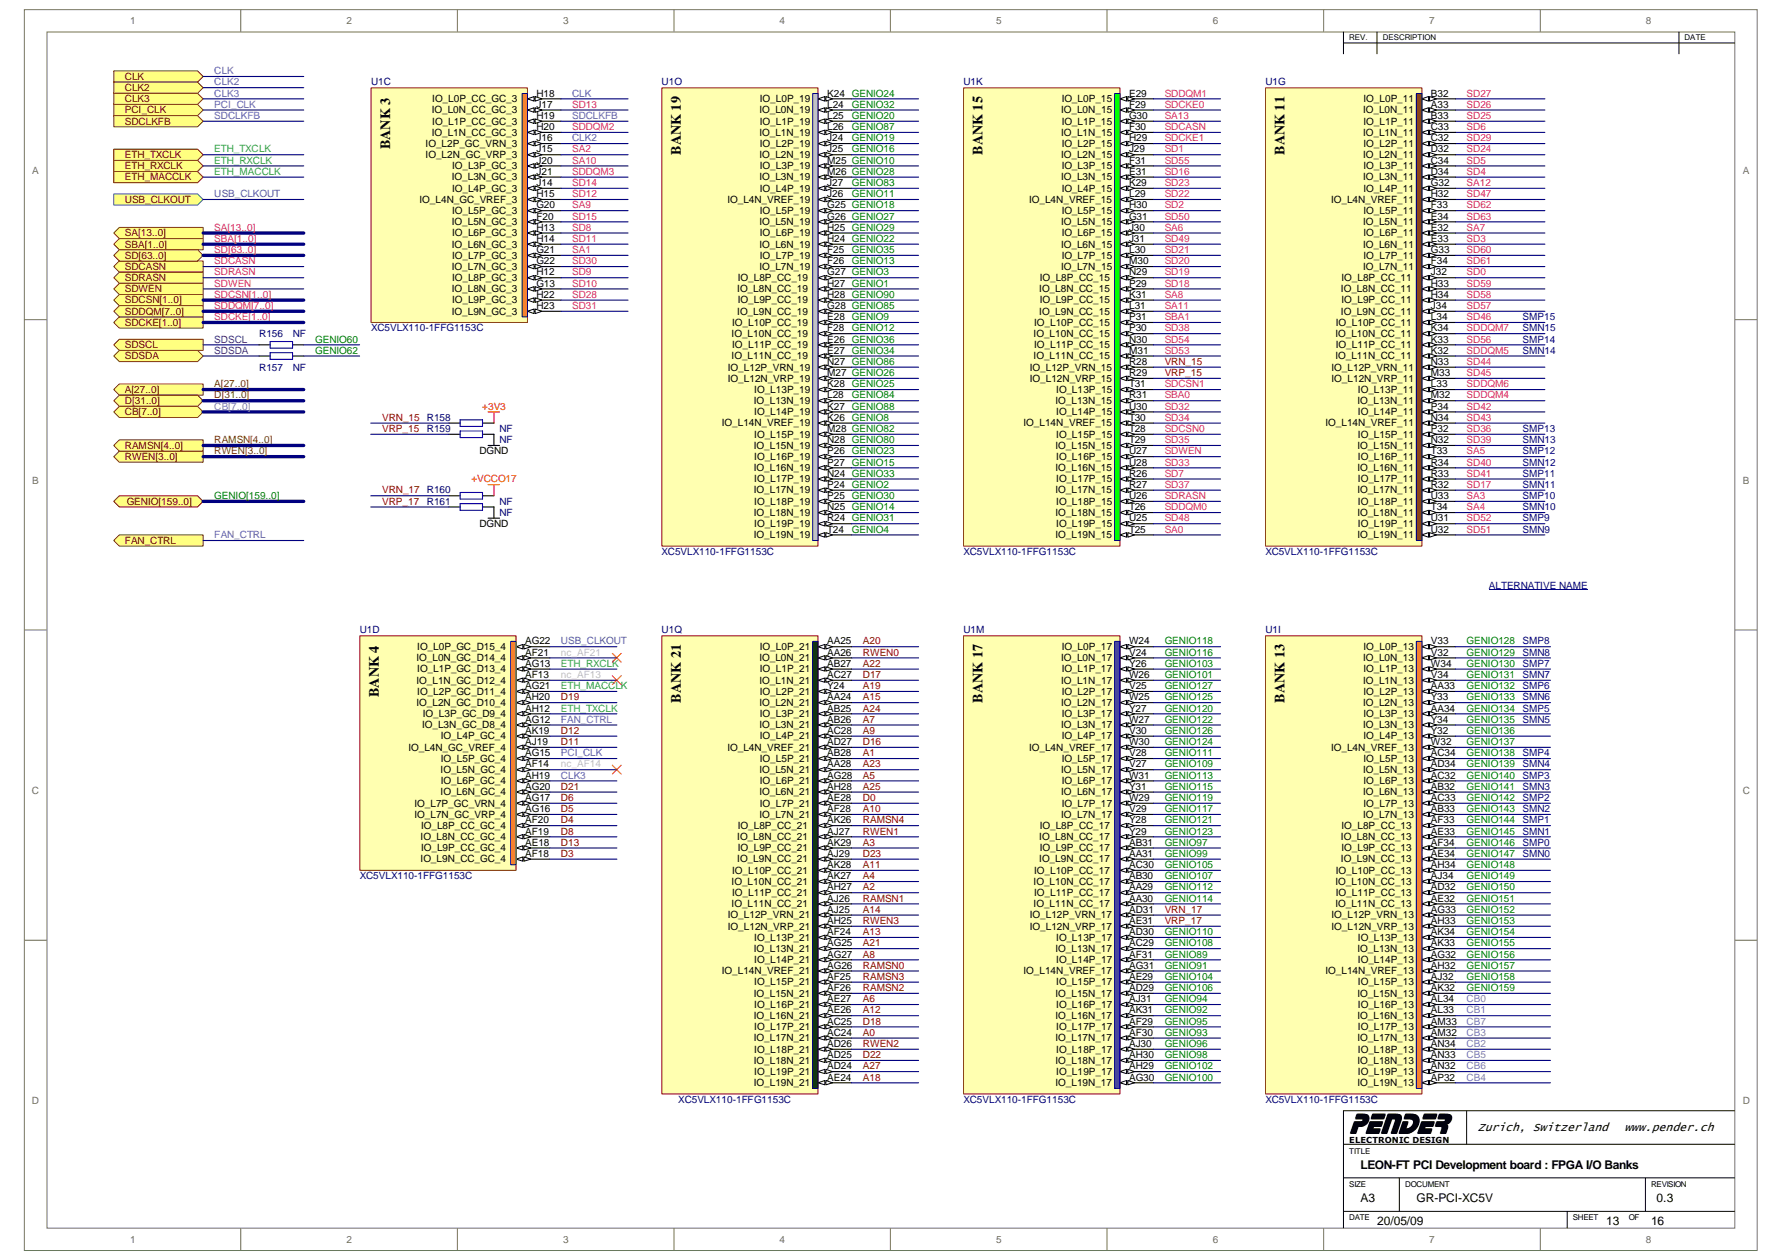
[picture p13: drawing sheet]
<svg xmlns="http://www.w3.org/2000/svg" width="297mm" height="210mm" viewBox="0 0 297 210" stroke-linecap="round" stroke-linejoin="round" font-family="sans-serif">
<defs><g id="words">
<text font-size="5" x="225" y="188.8">PENDER</text>
<g font-size="2.4">
<text x="65" y="24.8" transform="rotate(-90 65 24.8)">BANK 3</text>
<text x="113.5" y="25.8" transform="rotate(-90 113.5 25.8)">BANK 19</text>
<text x="163.8" y="25.8" transform="rotate(-90 163.8 25.8)">BANK 15</text>
<text x="214.1" y="25.8" transform="rotate(-90 214.1 25.8)">BANK 11</text>
<text x="63.2" y="116.1" transform="rotate(-90 63.2 116.1)">BANK 4</text>
<text x="113.5" y="117.1" transform="rotate(-90 113.5 117.1)">BANK 21</text>
<text x="163.8" y="117.1" transform="rotate(-90 163.8 117.1)">BANK 17</text>
<text x="214.1" y="117.1" transform="rotate(-90 214.1 117.1)">BANK 13</text>
</g>
<g font-size="2">
<text x="246.3" y="188.4">Zurich, Switzerland</text>
<text x="270.8" y="188.4">www.pender.ch</text>
<text x="226.8" y="194.8">LEON-FT PCI Development board : FPGA I/O Banks</text>
<text x="226.8" y="200.3">A3</text>
<text x="236.1" y="200.3">GR-PCI-XC5V</text>
<text x="276.1" y="200.3">0.3</text>
<text x="229.6" y="204">20/05/09</text>
<text x="267.8" y="204">13</text>
<text x="275.2" y="204">16</text>
</g>
<g font-size="1.7" fill="#706f64">
<text x="21.7" y="4">1</text>
<text x="57.7" y="4">2</text>
<text x="93.8" y="4">3</text>
<text x="130" y="4">4</text>
<text x="166.1" y="4">5</text>
<text x="202.1" y="4">6</text>
<text x="238.2" y="4">7</text>
<text x="274.4" y="4">8</text>
<text x="5.4" y="28.9">A</text>
<text x="290.5" y="28.9">A</text>
<text x="5.4" y="80.6">B</text>
<text x="290.5" y="80.6">B</text>
<text x="5.3" y="132.2">C</text>
<text x="290.5" y="132.2">C</text>
<text x="5.3" y="183.9">D</text>
<text x="290.5" y="183.9">D</text>
<text x="21.7" y="207">1</text>
<text x="57.7" y="207">2</text>
<text x="93.8" y="207">3</text>
<text x="130" y="207">4</text>
<text x="166.1" y="207">5</text>
<text x="202.1" y="207">6</text>
<text x="238.2" y="207">7</text>
<text x="274.4" y="207">8</text>
</g>
<g font-size="1.7" fill="#800000">
<text x="20.8" y="17">CLK3</text>
<text x="20.8" y="13.3">CLK</text>
<text x="20.8" y="15.2">CLK2</text>
<text x="20.8" y="18.9">PCI_CLK</text>
<text x="20.8" y="20.7">SDCLKFB</text>
<text x="20.8" y="28.2">ETH_RXCLK</text>
<text x="20.8" y="26.3">ETH_TXCLK</text>
<text x="20.8" y="30.1">ETH_MACCLK</text>
<text x="20.8" y="33.8">USB_CLKOUT</text>
<text x="20.8" y="39.4">SA[13..0]</text>
<text x="20.8" y="41.2">SBA[1..0]</text>
<text x="20.8" y="45">SDCASN</text>
<text x="20.8" y="46.8">SDRASN</text>
<text x="20.8" y="43.1">SD[63..0]</text>
<text x="20.8" y="48.7">SDWEN</text>
<text x="20.8" y="50.5">SDCSN[1..0]</text>
<text x="20.8" y="52.4">SDDQM[7..0]</text>
<text x="20.8" y="58">SDSCL</text>
<text x="20.8" y="59.9">SDSDA</text>
<text x="20.8" y="54.3">SDCKE[1..0]</text>
<text x="20.8" y="65.4">A[27..0]</text>
<text x="194.1" y="62.7">VRP_15</text>
<text x="194.1" y="60.8">VRN_15</text>
<text x="20.8" y="67.3">D[31..0]</text>
<text x="20.8" y="69.2">CB[7..0]</text>
<text x="63.7" y="70.1">VRN_15</text>
<text x="63.7" y="72">VRP_15</text>
<text x="20.8" y="76.6">RWEN[3..0]</text>
<text x="20.8" y="74.8">RAMSN[4..0]</text>
<text x="63.7" y="82.2">VRN_17</text>
<text x="21.1" y="84.1">GENIO[159..0]</text>
<text x="63.7" y="84.1">VRP_17</text>
<text x="20.8" y="90.6">FAN_CTRL</text>
<text x="143.8" y="107.4">A20</text>
<text x="143.8" y="109.2">RWEN0</text>
<text x="143.8" y="111.1">A22</text>
<text x="143.8" y="112.9">D17</text>
<text x="93.5" y="116.7">D19</text>
<text x="143.8" y="116.7">A15</text>
<text x="143.8" y="118.5">A24</text>
<text x="143.8" y="114.8">A19</text>
<text x="93.5" y="124.1">D11</text>
<text x="93.5" y="122.3">D12</text>
<text x="143.8" y="120.4">A7</text>
<text x="143.8" y="126">A1</text>
<text x="143.8" y="122.3">A9</text>
<text x="143.8" y="124.1">D16</text>
<text x="93.5" y="131.6">D21</text>
<text x="143.8" y="131.6">A25</text>
<text x="143.8" y="127.8">A23</text>
<text x="143.8" y="129.7">A5</text>
<text x="93.5" y="137.2">D4</text>
<text x="93.5" y="135.3">D5</text>
<text x="93.5" y="133.4">D6</text>
<text x="143.8" y="133.4">D0</text>
<text x="143.8" y="135.3">A10</text>
<text x="143.8" y="137.2">RAMSN4</text>
<text x="93.5" y="139">D8</text>
<text x="93.5" y="140.9">D13</text>
<text x="93.5" y="142.7">D3</text>
<text x="143.8" y="140.9">A3</text>
<text x="143.8" y="139">RWEN1</text>
<text x="143.8" y="142.7">D23</text>
<text x="143.8" y="148.3">A2</text>
<text x="143.8" y="144.6">A11</text>
<text x="143.8" y="146.5">A4</text>
<text x="143.8" y="155.8">A13</text>
<text x="143.8" y="153.9">RWEN3</text>
<text x="143.8" y="152.1">A14</text>
<text x="143.8" y="150.2">RAMSN1</text>
<text x="194.1" y="152.1">VRN_17</text>
<text x="194.1" y="153.9">VRP_17</text>
<text x="143.8" y="157.6">A21</text>
<text x="143.8" y="161.4">RAMSN0</text>
<text x="143.8" y="159.5">A8</text>
<text x="143.8" y="167">A6</text>
<text x="143.8" y="163.2">RAMSN3</text>
<text x="143.8" y="165.1">RAMSN2</text>
<text x="143.8" y="170.7">D18</text>
<text x="143.8" y="172.6">A0</text>
<text x="143.8" y="168.8">A12</text>
<text x="143.8" y="174.4">RWEN2</text>
<text x="143.8" y="178.1">A27</text>
<text x="143.8" y="176.3">D22</text>
<text x="143.8" y="180">A18</text>
</g>
<g font-size="1.7" fill="#8a20db">
<text x="35.7" y="16.1">CLK3</text>
<text x="35.7" y="17.9">PCI_CLK</text>
<text x="35.7" y="12.4">CLK</text>
<text x="35.7" y="14.2">CLK2</text>
<text x="95.4" y="16.1">CLK</text>
<text x="35.7" y="19.8">SDCLKFB</text>
<text x="95.4" y="23.5">CLK2</text>
<text x="95.4" y="19.8">SDCLKFB</text>
<text x="35.7" y="89.7">FAN_CTRL</text>
<text x="93.5" y="126">PCI_CLK</text>
<text x="93.5" y="120.4">FAN_CTRL</text>
<text x="93.5" y="129.7">CLK3</text>
</g>
<g font-size="1.7" fill="#000080">
<text x="61.8" y="14.2">U1C</text>
<text x="110.3" y="14.2">U1O</text>
<text x="160.6" y="14.2">U1K</text>
<text x="210.9" y="14.2">U1G</text>
<text x="43.2" y="56.1">R156</text>
<text x="48.8" y="56.1">NF</text>
<text x="61.8" y="55.2">XC5VLX110-1FFG1153C</text>
<text x="43.2" y="61.7">R157</text>
<text x="48.8" y="61.7">NF</text>
<text x="71.2" y="70.1">R158</text>
<text x="71.2" y="72">R159</text>
<text x="83.3" y="72">NF</text>
<text x="83.3" y="73.8">NF</text>
<text x="71.2" y="82.2">R160</text>
<text x="71.2" y="84.1">R161</text>
<text x="83.3" y="84.1">NF</text>
<text x="83.3" y="85.9">NF</text>
<text x="110.3" y="92.5">XC5VLX110-1FFG1153C</text>
<text x="160.6" y="92.5">XC5VLX110-1FFG1153C</text>
<text x="210.9" y="92.5">XC5VLX110-1FFG1153C</text>
<text x="248.2" y="98">ALTERNATIVE NAME</text>
<text x="60" y="105.5">U1D</text>
<text x="110.3" y="105.5">U1Q</text>
<text x="160.6" y="105.5">U1M</text>
<text x="210.9" y="105.5">U1I</text>
<text x="60" y="146.5">XC5VLX110-1FFG1153C</text>
<text x="113.1" y="183.7">XC5VLX110-1FFG1153C</text>
<text x="160.6" y="183.7">XC5VLX110-1FFG1153C</text>
<text x="210.9" y="183.7">XC5VLX110-1FFG1153C</text>
</g>
<g font-size="1.7">
<text x="72" y="17">IO_L0P_CC_GC_3</text>
<text x="89.4" y="17.9">J17</text>
<text x="89.4" y="16.1">H18</text>
<text x="126.7" y="17">IO_L0P_19</text>
<text x="137.9" y="16.1">K24 GENIO24</text>
<text x="137.9" y="17.9">L24</text>
<text x="177" y="17">IO_L0P_15</text>
<text x="188.2" y="16.1">E29</text>
<text x="188.2" y="17.9">F29</text>
<text x="227.3" y="17">IO_L0P_11</text>
<text x="238.5" y="16.1">B32</text>
<text x="238.5" y="17.9">A33</text>
<text x="72" y="18.9">IO_L0N_CC_GC_3</text>
<text x="72" y="22.6">IO_L1N_CC_GC_3</text>
<text x="72" y="20.7">IO_L1P_CC_GC_3</text>
<text x="89.4" y="21.7">H20</text>
<text x="89.4" y="19.8">H19</text>
<text x="89.4" y="23.5">J16</text>
<text x="126.6" y="18.9">IO_L0N_19</text>
<text x="126.6" y="22.6">IO_L1N_19</text>
<text x="126.7" y="20.7">IO_L1P_19</text>
<text x="137.9" y="19.8">L25</text>
<text x="137.9" y="23.5">J24</text>
<text x="137.9" y="21.7">L26</text>
<text x="176.9" y="18.9">IO_L0N_15</text>
<text x="176.9" y="22.6">IO_L1N_15</text>
<text x="177" y="20.7">IO_L1P_15</text>
<text x="188.2" y="19.8">G30</text>
<text x="188.2" y="23.5">H29</text>
<text x="188.2" y="21.7">F30</text>
<text x="227.2" y="18.9">IO_L0N_11</text>
<text x="227.2" y="22.6">IO_L1N_11</text>
<text x="227.3" y="20.7">IO_L1P_11</text>
<text x="238.5" y="19.8">B33</text>
<text x="238.5" y="23.5">C32</text>
<text x="238.5" y="21.7">C33</text>
<text x="70.9" y="24.5">IO_L2P_GC_VRN_3</text>
<text x="70.9" y="26.3">IO_L2N_GC_VRP_3</text>
<text x="75.4" y="28.2">IO_L3P_GC_3</text>
<text x="89.4" y="27.3">J20</text>
<text x="89.4" y="25.4">J15</text>
<text x="89.4" y="29.1">J21</text>
<text x="126.6" y="26.3">IO_L2N_19</text>
<text x="126.7" y="24.5">IO_L2P_19</text>
<text x="126.7" y="28.2">IO_L3P_19</text>
<text x="137.9" y="27.3">M25 GENIO10</text>
<text x="137.9" y="25.4">J25</text>
<text x="137.9" y="29.1">M26 GENIO28</text>
<text x="176.9" y="26.3">IO_L2N_15</text>
<text x="177" y="24.5">IO_L2P_15</text>
<text x="177" y="28.2">IO_L3P_15</text>
<text x="188.2" y="27.3">F31</text>
<text x="188.2" y="25.4">J29</text>
<text x="188.2" y="29.1">E31</text>
<text x="227.2" y="26.3">IO_L2N_11</text>
<text x="227.3" y="24.5">IO_L2P_11</text>
<text x="227.3" y="28.2">IO_L3P_11</text>
<text x="238.5" y="27.3">C34</text>
<text x="238.5" y="25.4">D32</text>
<text x="238.5" y="29.1">D34</text>
<text x="69.9" y="33.8">IO_L4N_GC_VREF_3</text>
<text x="75.3" y="30.1">IO_L3N_GC_3</text>
<text x="75.4" y="31.9">IO_L4P_GC_3</text>
<text x="75.4" y="35.6">IO_L5P_GC_3</text>
<text x="89.4" y="31">J14</text>
<text x="89.4" y="34.7">G20</text>
<text x="89.4" y="32.9">H15</text>
<text x="121.2" y="33.8">IO_L4N_VREF_19</text>
<text x="126.6" y="30.1">IO_L3N_19</text>
<text x="126.7" y="31.9">IO_L4P_19</text>
<text x="126.7" y="35.6">IO_L5P_19</text>
<text x="137.9" y="32.9">J26</text>
<text x="137.9" y="31">J27</text>
<text x="137.9" y="34.7">G25 GENIO18</text>
<text x="171.5" y="33.8">IO_L4N_VREF_15</text>
<text x="176.9" y="30.1">IO_L3N_15</text>
<text x="177" y="31.9">IO_L4P_15</text>
<text x="177" y="35.6">IO_L5P_15</text>
<text x="188.2" y="31">K29</text>
<text x="188.2" y="32.9">L29</text>
<text x="188.2" y="34.7">H30</text>
<text x="221.9" y="33.8">IO_L4N_VREF_11</text>
<text x="227.2" y="30.1">IO_L3N_11</text>
<text x="227.3" y="31.9">IO_L4P_11</text>
<text x="227.3" y="35.6">IO_L5P_11</text>
<text x="238.5" y="31">G32</text>
<text x="238.5" y="34.7">F33</text>
<text x="238.5" y="32.9">H32</text>
<text x="75.3" y="37.5">IO_L5N_GC_3</text>
<text x="75.3" y="41.2">IO_L6N_GC_3</text>
<text x="75.4" y="39.4">IO_L6P_GC_3</text>
<text x="89.4" y="38.4">H13</text>
<text x="89.4" y="36.6">F20</text>
<text x="89.4" y="40.3">H14</text>
<text x="126.6" y="37.5">IO_L5N_19</text>
<text x="126.6" y="41.2">IO_L6N_19</text>
<text x="126.7" y="39.4">IO_L6P_19</text>
<text x="137.9" y="38.4">H25 GENIO29</text>
<text x="137.9" y="36.6">G26 GENIO27</text>
<text x="137.9" y="40.3">H24 GENIO22</text>
<text x="176.9" y="37.5">IO_L5N_15</text>
<text x="176.9" y="41.2">IO_L6N_15</text>
<text x="177" y="39.4">IO_L6P_15</text>
<text x="188.2" y="38.4">J30</text>
<text x="188.2" y="36.6">G31</text>
<text x="188.2" y="40.3">J31</text>
<text x="227.2" y="37.5">IO_L5N_11</text>
<text x="227.2" y="41.2">IO_L6N_11</text>
<text x="227.3" y="39.4">IO_L6P_11</text>
<text x="238.5" y="38.4">E32</text>
<text x="238.5" y="36.6">E34</text>
<text x="238.5" y="40.3">E33</text>
<text x="75.3" y="45">IO_L7N_GC_3</text>
<text x="75.4" y="43.1">IO_L7P_GC_3</text>
<text x="75.4" y="46.8">IO_L8P_GC_3</text>
<text x="89.4" y="42.2">G21</text>
<text x="89.4" y="45.9">H12</text>
<text x="89.4" y="44">G22</text>
<text x="89.4" y="47.8">G13</text>
<text x="123" y="46.8">IO_L8P_CC_19</text>
<text x="126.6" y="45">IO_L7N_19</text>
<text x="126.7" y="43.1">IO_L7P_19</text>
<text x="137.9" y="45.9">G27 GENIO3</text>
<text x="137.9" y="42.2">F25</text>
<text x="137.9" y="47.8">H27 GENIO1</text>
<text x="137.9" y="44">F26</text>
<text x="173.3" y="46.8">IO_L8P_CC_15</text>
<text x="176.9" y="45">IO_L7N_15</text>
<text x="177" y="43.1">IO_L7P_15</text>
<text x="188.2" y="42.2">L30</text>
<text x="188.2" y="45.9">N29</text>
<text x="188.2" y="47.8">P29</text>
<text x="188.2" y="44">M30</text>
<text x="223.6" y="46.8">IO_L8P_CC_11</text>
<text x="227.2" y="45">IO_L7N_11</text>
<text x="227.3" y="43.1">IO_L7P_11</text>
<text x="238.5" y="42.2">G33</text>
<text x="238.5" y="45.9">J32</text>
<text x="238.5" y="47.8">H33</text>
<text x="238.5" y="44">F34</text>
<text x="75.3" y="48.7">IO_L8N_GC_3</text>
<text x="75.3" y="52.4">IO_L9N_GC_3</text>
<text x="75.4" y="50.5">IO_L9P_GC_3</text>
<text x="89.4" y="49.6">H22</text>
<text x="89.4" y="51.5">H23</text>
<text x="122.9" y="48.7">IO_L8N_CC_19</text>
<text x="122.9" y="52.4">IO_L9N_CC_19</text>
<text x="123" y="50.5">IO_L9P_CC_19</text>
<text x="137.9" y="49.6">H28 GENIO90</text>
<text x="137.9" y="53.3">E28 GENIO9</text>
<text x="137.9" y="51.5">G28 GENIO85</text>
<text x="173.2" y="48.7">IO_L8N_CC_15</text>
<text x="173.2" y="52.4">IO_L9N_CC_15</text>
<text x="173.3" y="50.5">IO_L9P_CC_15</text>
<text x="188.2" y="49.6">K31</text>
<text x="188.2" y="51.5">L31</text>
<text x="188.2" y="53.3">P31</text>
<text x="223.5" y="48.7">IO_L8N_CC_11</text>
<text x="223.5" y="52.4">IO_L9N_CC_11</text>
<text x="223.6" y="50.5">IO_L9P_CC_11</text>
<text x="238.5" y="49.6">H34</text>
<text x="238.5" y="51.5">J34</text>
<text x="238.5" y="53.3">L34</text>
<text x="122" y="56.1">IO_L10N_CC_19</text>
<text x="122" y="59.9">IO_L11N_CC_19</text>
<text x="122" y="54.3">IO_L10P_CC_19</text>
<text x="122" y="58">IO_L11P_CC_19</text>
<text x="137.9" y="57.1">E26 GENIO36</text>
<text x="137.9" y="55.2">F28</text>
<text x="137.9" y="58.9">E27 GENIO34</text>
<text x="172.3" y="56.1">IO_L10N_CC_15</text>
<text x="172.3" y="59.9">IO_L11N_CC_15</text>
<text x="172.4" y="54.3">IO_L10P_CC_15</text>
<text x="172.4" y="58">IO_L11P_CC_15</text>
<text x="188.2" y="57.1">N30</text>
<text x="188.2" y="55.2">P30</text>
<text x="188.2" y="58.9">M31</text>
<text x="222.6" y="56.1">IO_L10N_CC_11</text>
<text x="222.6" y="59.9">IO_L11N_CC_11</text>
<text x="222.7" y="54.3">IO_L10P_CC_11</text>
<text x="222.7" y="58">IO_L11P_CC_11</text>
<text x="238.5" y="57.1">K33</text>
<text x="238.5" y="55.2">K34</text>
<text x="238.5" y="58.9">K32</text>
<text x="121.3" y="61.7">IO_L12P_VRN_19</text>
<text x="121.3" y="63.6">IO_L12N_VRP_19</text>
<text x="125.7" y="65.4">IO_L13P_19</text>
<text x="137.9" y="60.8">N27 GENIO86</text>
<text x="137.9" y="62.7">M27 GENIO26</text>
<text x="137.9" y="64.5">K28 GENIO25</text>
<text x="171.7" y="61.7">IO_L12P_VRN_15</text>
<text x="171.7" y="63.6">IO_L12N_VRP_15</text>
<text x="176.1" y="65.4">IO_L13P_15</text>
<text x="188.2" y="60.8">R28</text>
<text x="188.2" y="62.7">R29</text>
<text x="188.2" y="64.5">T31</text>
<text x="222" y="61.7">IO_L12P_VRN_11</text>
<text x="222" y="63.6">IO_L12N_VRP_11</text>
<text x="226.4" y="65.4">IO_L13P_11</text>
<text x="238.5" y="60.8">N33</text>
<text x="238.5" y="62.7">M33</text>
<text x="238.5" y="64.5">L33</text>
<text x="120.3" y="71">IO_L14N_VREF_19</text>
<text x="125.6" y="67.3">IO_L13N_19</text>
<text x="125.7" y="69.2">IO_L14P_19</text>
<text x="137.9" y="70.1">K26 GENIO8</text>
<text x="137.9" y="68.2">K27 GENIO88</text>
<text x="137.9" y="72">M28 GENIO82</text>
<text x="137.9" y="66.4">L28</text>
<text x="170.6" y="71">IO_L14N_VREF_15</text>
<text x="175.9" y="67.3">IO_L13N_15</text>
<text x="176.1" y="69.2">IO_L14P_15</text>
<text x="188.2" y="66.4">R31</text>
<text x="188.2" y="68.2">U30</text>
<text x="188.2" y="70.1">T30</text>
<text x="188.2" y="72">T28</text>
<text x="220.9" y="71">IO_L14N_VREF_11</text>
<text x="226.3" y="67.3">IO_L13N_11</text>
<text x="226.4" y="69.2">IO_L14P_11</text>
<text x="238.5" y="70.1">N34</text>
<text x="238.5" y="68.2">P34</text>
<text x="238.5" y="72">P32</text>
<text x="238.5" y="66.4">M32</text>
<text x="79.9" y="75.7">DGND</text>
<text x="125.6" y="74.8">IO_L15N_19</text>
<text x="125.7" y="72.9">IO_L15P_19</text>
<text x="125.7" y="76.6">IO_L16P_19</text>
<text x="137.9" y="75.7">P26 GENIO23</text>
<text x="137.9" y="73.8">N28 GENIO80</text>
<text x="137.9" y="77.6">P27 GENIO15</text>
<text x="175.9" y="74.8">IO_L15N_15</text>
<text x="176.1" y="72.9">IO_L15P_15</text>
<text x="176.1" y="76.6">IO_L16P_15</text>
<text x="188.2" y="73.8">T29</text>
<text x="188.2" y="75.7">U27</text>
<text x="188.2" y="77.6">U28</text>
<text x="226.3" y="74.8">IO_L15N_11</text>
<text x="226.4" y="72.9">IO_L15P_11</text>
<text x="226.4" y="76.6">IO_L16P_11</text>
<text x="238.5" y="75.7">T33</text>
<text x="238.5" y="73.8">N32</text>
<text x="238.5" y="77.6">R34</text>
<text x="125.6" y="78.5">IO_L16N_19</text>
<text x="125.6" y="82.2">IO_L17N_19</text>
<text x="125.7" y="80.3">IO_L17P_19</text>
<text x="137.9" y="79.4">N24 GENIO33</text>
<text x="137.9" y="83.1">P25 GENIO30</text>
<text x="137.9" y="81.3">P24 GENIO2</text>
<text x="175.9" y="78.5">IO_L16N_15</text>
<text x="175.9" y="82.2">IO_L17N_15</text>
<text x="176.1" y="80.3">IO_L17P_15</text>
<text x="188.2" y="79.4">R26</text>
<text x="188.2" y="81.3">R27</text>
<text x="188.2" y="83.1">U26</text>
<text x="226.3" y="78.5">IO_L16N_11</text>
<text x="226.3" y="82.2">IO_L17N_11</text>
<text x="226.4" y="80.3">IO_L17P_11</text>
<text x="238.5" y="79.4">R33</text>
<text x="238.5" y="83.1">U33</text>
<text x="238.5" y="81.3">R32</text>
<text x="79.9" y="87.8">DGND</text>
<text x="125.6" y="85.9">IO_L18N_19</text>
<text x="125.6" y="89.7">IO_L19N_19</text>
<text x="125.7" y="84.1">IO_L18P_19</text>
<text x="125.7" y="87.8">IO_L19P_19</text>
<text x="137.9" y="86.9">R24 GENIO31</text>
<text x="137.9" y="85">N25 GENIO14</text>
<text x="137.9" y="88.7">T24</text>
<text x="175.9" y="85.9">IO_L18N_15</text>
<text x="175.9" y="89.7">IO_L19N_15</text>
<text x="176.1" y="84.1">IO_L18P_15</text>
<text x="176.1" y="87.8">IO_L19P_15</text>
<text x="188.2" y="85">T26</text>
<text x="188.2" y="86.9">U25</text>
<text x="188.2" y="88.7">T25</text>
<text x="226.3" y="85.9">IO_L18N_11</text>
<text x="226.3" y="89.7">IO_L19N_11</text>
<text x="226.4" y="84.1">IO_L18P_11</text>
<text x="226.4" y="87.8">IO_L19P_11</text>
<text x="238.5" y="86.9">U31</text>
<text x="238.5" y="85">T34</text>
<text x="238.5" y="88.7">U32</text>
<text x="87.5" y="107.4">AG22</text>
<text x="137.9" y="107.4">AA25</text>
<text x="188.2" y="107.4">W24</text>
<text x="238.5" y="107.4">V33</text>
<text x="69.4" y="110.2">IO_L0N_GC_D14_4</text>
<text x="69.4" y="113.9">IO_L1N_GC_D12_4</text>
<text x="69.6" y="108.3">IO_L0P_GC_D15_4</text>
<text x="69.6" y="112">IO_L1P_GC_D13_4</text>
<text x="87.5" y="111.1">AG13</text>
<text x="87.5" y="109.2">AF21</text>
<text x="87.5" y="112.9">AF13</text>
<text x="126.6" y="110.2">IO_L0N_21</text>
<text x="126.6" y="113.9">IO_L1N_21</text>
<text x="126.7" y="108.3">IO_L0P_21</text>
<text x="126.7" y="112">IO_L1P_21</text>
<text x="137.9" y="111.1">AB27</text>
<text x="137.9" y="109.2">AA26</text>
<text x="137.9" y="112.9">AC27</text>
<text x="176.9" y="110.2">IO_L0N_17</text>
<text x="176.9" y="113.9">IO_L1N_17</text>
<text x="177" y="108.3">IO_L0P_17</text>
<text x="177" y="112">IO_L1P_17</text>
<text x="188.2" y="111.1">Y26</text>
<text x="188.2" y="109.2">V24</text>
<text x="188.2" y="112.9">W26</text>
<text x="227.2" y="110.2">IO_L0N_13</text>
<text x="227.2" y="113.9">IO_L1N_13</text>
<text x="227.3" y="108.3">IO_L0P_13</text>
<text x="227.3" y="112">IO_L1P_13</text>
<text x="238.5" y="111.1">W34</text>
<text x="238.5" y="109.2">V32</text>
<text x="238.5" y="112.9">V34</text>
<text x="69.4" y="117.6">IO_L2N_GC_D10_4</text>
<text x="69.6" y="115.7">IO_L2P_GC_D11_4</text>
<text x="70.5" y="119.5">IO_L3P_GC_D9_4</text>
<text x="87.5" y="114.8">AG21</text>
<text x="87.5" y="116.7">AH20</text>
<text x="87.5" y="118.5">AH12</text>
<text x="126.6" y="117.6">IO_L2N_21</text>
<text x="126.7" y="115.7">IO_L2P_21</text>
<text x="126.7" y="119.5">IO_L3P_21</text>
<text x="137.9" y="114.8">Y24</text>
<text x="137.9" y="118.5">AB25</text>
<text x="137.9" y="116.7">AA24</text>
<text x="176.9" y="117.6">IO_L2N_17</text>
<text x="177" y="115.7">IO_L2P_17</text>
<text x="177" y="119.5">IO_L3P_17</text>
<text x="188.2" y="114.8">V25</text>
<text x="188.2" y="118.5">Y27</text>
<text x="188.2" y="116.7">W25</text>
<text x="227.2" y="117.6">IO_L2N_13</text>
<text x="227.3" y="115.7">IO_L2P_13</text>
<text x="227.3" y="119.5">IO_L3P_13</text>
<text x="238.5" y="114.8">AA33</text>
<text x="238.5" y="118.5">AA34</text>
<text x="238.5" y="116.7">Y33</text>
<text x="68.1" y="125.1">IO_L4N_GC_VREF_4</text>
<text x="70.4" y="121.3">IO_L3N_GC_D8_4</text>
<text x="73.5" y="123.2">IO_L4P_GC_4</text>
<text x="87.5" y="122.3">AK19</text>
<text x="87.5" y="126">AG15</text>
<text x="87.5" y="124.1">AJ19</text>
<text x="87.5" y="120.4">AG12</text>
<text x="121.2" y="125.1">IO_L4N_VREF_21</text>
<text x="126.6" y="121.3">IO_L3N_21</text>
<text x="126.7" y="123.2">IO_L4P_21</text>
<text x="137.9" y="124.1">AD27</text>
<text x="137.9" y="122.3">AC28</text>
<text x="137.9" y="126">AB28</text>
<text x="137.9" y="120.4">AB26</text>
<text x="171.5" y="125.1">IO_L4N_VREF_17</text>
<text x="176.9" y="121.3">IO_L3N_17</text>
<text x="177" y="123.2">IO_L4P_17</text>
<text x="188.2" y="122.3">V30</text>
<text x="188.2" y="124.1">W30</text>
<text x="188.2" y="126">V28</text>
<text x="188.2" y="120.4">W27</text>
<text x="221.9" y="125.1">IO_L4N_VREF_13</text>
<text x="227.2" y="121.3">IO_L3N_13</text>
<text x="227.3" y="123.2">IO_L4P_13</text>
<text x="238.5" y="122.3">Y32</text>
<text x="238.5" y="126">AC34</text>
<text x="238.5" y="120.4">Y34</text>
<text x="238.5" y="124.1">W32</text>
<text x="73.4" y="128.8">IO_L5N_GC_4</text>
<text x="73.5" y="126.9">IO_L5P_GC_4</text>
<text x="73.5" y="130.6">IO_L6P_GC_4</text>
<text x="87.5" y="129.7">AH19</text>
<text x="87.5" y="127.8">AF14</text>
<text x="87.5" y="131.6">AG20</text>
<text x="126.6" y="128.8">IO_L5N_21</text>
<text x="126.7" y="126.9">IO_L5P_21</text>
<text x="126.7" y="130.6">IO_L6P_21</text>
<text x="137.9" y="129.7">AG28</text>
<text x="137.9" y="127.8">AA28</text>
<text x="137.9" y="131.6">AH28</text>
<text x="176.9" y="128.8">IO_L5N_17</text>
<text x="177" y="126.9">IO_L5P_17</text>
<text x="177" y="130.6">IO_L6P_17</text>
<text x="188.2" y="129.7">W31</text>
<text x="188.2" y="127.8">V27</text>
<text x="188.2" y="131.6">Y31</text>
<text x="227.2" y="128.8">IO_L5N_13</text>
<text x="227.3" y="126.9">IO_L5P_13</text>
<text x="227.3" y="130.6">IO_L6P_13</text>
<text x="238.5" y="129.7">AC32</text>
<text x="238.5" y="127.8">AD34</text>
<text x="238.5" y="131.6">AB32</text>
<text x="69.1" y="134.4">IO_L7P_GC_VRN_4</text>
<text x="69.1" y="136.2">IO_L7N_GC_VRP_4</text>
<text x="73.4" y="132.5">IO_L6N_GC_4</text>
<text x="87.5" y="133.4">AG17</text>
<text x="87.5" y="135.3">AG16</text>
<text x="87.5" y="137.2">AF20</text>
<text x="126.6" y="132.5">IO_L6N_21</text>
<text x="126.6" y="136.2">IO_L7N_21</text>
<text x="126.7" y="134.4">IO_L7P_21</text>
<text x="137.9" y="137.2">AK26</text>
<text x="137.9" y="133.4">AE28</text>
<text x="137.9" y="135.3">AF28</text>
<text x="176.9" y="132.5">IO_L6N_17</text>
<text x="176.9" y="136.2">IO_L7N_17</text>
<text x="177" y="134.4">IO_L7P_17</text>
<text x="188.2" y="133.4">W29</text>
<text x="188.2" y="137.2">Y28</text>
<text x="188.2" y="135.3">V29</text>
<text x="227.2" y="132.5">IO_L6N_13</text>
<text x="227.2" y="136.2">IO_L7N_13</text>
<text x="227.3" y="134.4">IO_L7P_13</text>
<text x="238.5" y="133.4">AC33</text>
<text x="238.5" y="137.2">AF33</text>
<text x="238.5" y="135.3">AB33</text>
<text x="70.1" y="140">IO_L8N_CC_GC_4</text>
<text x="70.1" y="143.7">IO_L9N_CC_GC_4</text>
<text x="70.2" y="138.1">IO_L8P_CC_GC_4</text>
<text x="70.2" y="141.8">IO_L9P_CC_GC_4</text>
<text x="87.5" y="139">AF19</text>
<text x="87.5" y="142.7">AF18</text>
<text x="87.5" y="140.9">AE18</text>
<text x="122.9" y="140">IO_L8N_CC_21</text>
<text x="122.9" y="143.7">IO_L9N_CC_21</text>
<text x="123" y="138.1">IO_L8P_CC_21</text>
<text x="123" y="141.8">IO_L9P_CC_21</text>
<text x="137.9" y="140.9">AK29</text>
<text x="137.9" y="139">AJ27</text>
<text x="137.9" y="142.7">AJ29</text>
<text x="173.2" y="140">IO_L8N_CC_17</text>
<text x="173.2" y="143.7">IO_L9N_CC_17</text>
<text x="173.3" y="138.1">IO_L8P_CC_17</text>
<text x="173.3" y="141.8">IO_L9P_CC_17</text>
<text x="188.2" y="139">Y29</text>
<text x="188.2" y="140.9">AB31</text>
<text x="188.2" y="142.7">AA31</text>
<text x="223.5" y="140">IO_L8N_CC_13</text>
<text x="223.5" y="143.7">IO_L9N_CC_13</text>
<text x="223.6" y="138.1">IO_L8P_CC_13</text>
<text x="223.6" y="141.8">IO_L9P_CC_13</text>
<text x="238.5" y="139">AE33</text>
<text x="238.5" y="140.9">AF34</text>
<text x="238.5" y="142.7">AE34</text>
<text x="122" y="147.4">IO_L10N_CC_21</text>
<text x="122" y="145.5">IO_L10P_CC_21</text>
<text x="122" y="149.3">IO_L11P_CC_21</text>
<text x="137.9" y="144.6">AK28</text>
<text x="137.9" y="148.3">AH27</text>
<text x="137.9" y="146.5">AK27</text>
<text x="172.3" y="147.4">IO_L10N_CC_17</text>
<text x="172.4" y="145.5">IO_L10P_CC_17</text>
<text x="172.4" y="149.3">IO_L11P_CC_17</text>
<text x="188.2" y="144.6">AC30</text>
<text x="188.2" y="148.3">AA29</text>
<text x="188.2" y="146.5">AB30</text>
<text x="222.6" y="147.4">IO_L10N_CC_13</text>
<text x="222.7" y="145.5">IO_L10P_CC_13</text>
<text x="222.7" y="149.3">IO_L11P_CC_13</text>
<text x="238.5" y="144.6">AH34</text>
<text x="238.5" y="148.3">AD32</text>
<text x="238.5" y="146.5">AJ34</text>
<text x="121.3" y="153">IO_L12P_VRN_21</text>
<text x="121.3" y="154.9">IO_L12N_VRP_21</text>
<text x="122" y="151.1">IO_L11N_CC_21</text>
<text x="137.9" y="152.1">AJ25</text>
<text x="137.9" y="153.9">AH25</text>
<text x="137.9" y="150.2">AJ26</text>
<text x="137.9" y="155.8">AF24</text>
<text x="171.7" y="153">IO_L12P_VRN_17</text>
<text x="171.7" y="154.9">IO_L12N_VRP_17</text>
<text x="172.3" y="151.1">IO_L11N_CC_17</text>
<text x="188.2" y="152.1">AD31</text>
<text x="188.2" y="153.9">AE31</text>
<text x="188.2" y="150.2">AA30</text>
<text x="188.2" y="155.8">AD30</text>
<text x="222" y="153">IO_L12P_VRN_13</text>
<text x="222" y="154.9">IO_L12N_VRP_13</text>
<text x="222.6" y="151.1">IO_L11N_CC_13</text>
<text x="238.5" y="152.1">AG33</text>
<text x="238.5" y="153.9">AH33</text>
<text x="238.5" y="150.2">AE32</text>
<text x="238.5" y="155.8">AK34</text>
<text x="125.6" y="158.6">IO_L13N_21</text>
<text x="125.7" y="156.7">IO_L13P_21</text>
<text x="125.7" y="160.4">IO_L14P_21</text>
<text x="137.9" y="161.4">AG26</text>
<text x="137.9" y="159.5">AG27</text>
<text x="137.9" y="157.6">AG25</text>
<text x="175.9" y="158.6">IO_L13N_17</text>
<text x="176.1" y="156.7">IO_L13P_17</text>
<text x="176.1" y="160.4">IO_L14P_17</text>
<text x="188.2" y="157.6">AC29</text>
<text x="188.2" y="159.5">AF31</text>
<text x="188.2" y="161.4">AG31</text>
<text x="226.3" y="158.6">IO_L13N_13</text>
<text x="226.4" y="156.7">IO_L13P_13</text>
<text x="226.4" y="160.4">IO_L14P_13</text>
<text x="238.5" y="161.4">AH32</text>
<text x="238.5" y="159.5">AG32</text>
<text x="238.5" y="157.6">AK33</text>
<text x="120.3" y="162.3">IO_L14N_VREF_21</text>
<text x="125.6" y="166">IO_L15N_21</text>
<text x="125.7" y="164.2">IO_L15P_21</text>
<text x="125.7" y="167.9">IO_L16P_21</text>
<text x="137.9" y="163.2">AF25</text>
<text x="137.9" y="167">AE27</text>
<text x="137.9" y="165.1">AF26</text>
<text x="170.6" y="162.3">IO_L14N_VREF_17</text>
<text x="175.9" y="166">IO_L15N_17</text>
<text x="176.1" y="164.2">IO_L15P_17</text>
<text x="176.1" y="167.9">IO_L16P_17</text>
<text x="188.2" y="163.2">AE29</text>
<text x="188.2" y="165.1">AD29</text>
<text x="188.2" y="167">AJ31</text>
<text x="220.9" y="162.3">IO_L14N_VREF_13</text>
<text x="226.3" y="166">IO_L15N_13</text>
<text x="226.4" y="164.2">IO_L15P_13</text>
<text x="226.4" y="167.9">IO_L16P_13</text>
<text x="238.5" y="163.2">AJ32</text>
<text x="238.5" y="167">AL34</text>
<text x="238.5" y="165.1">AK32</text>
<text x="125.6" y="169.8">IO_L16N_21</text>
<text x="125.6" y="173.5">IO_L17N_21</text>
<text x="125.7" y="171.6">IO_L17P_21</text>
<text x="137.9" y="170.7">AC25</text>
<text x="137.9" y="168.8">AE26</text>
<text x="137.9" y="172.6">AC24</text>
<text x="175.9" y="169.8">IO_L16N_17</text>
<text x="175.9" y="173.5">IO_L17N_17</text>
<text x="176.1" y="171.6">IO_L17P_17</text>
<text x="188.2" y="168.8">AK31</text>
<text x="188.2" y="170.7">AF29</text>
<text x="188.2" y="172.6">AF30</text>
<text x="226.3" y="169.8">IO_L16N_13</text>
<text x="226.3" y="173.5">IO_L17N_13</text>
<text x="226.4" y="171.6">IO_L17P_13</text>
<text x="238.5" y="170.7">AM33</text>
<text x="238.5" y="168.8">AL33</text>
<text x="238.5" y="172.6">AM32</text>
<text x="125.6" y="177.2">IO_L18N_21</text>
<text x="125.7" y="175.3">IO_L18P_21</text>
<text x="125.7" y="179.1">IO_L19P_21</text>
<text x="137.9" y="174.4">AD26</text>
<text x="137.9" y="178.1">AD24</text>
<text x="137.9" y="176.3">AD25</text>
<text x="175.9" y="177.2">IO_L18N_17</text>
<text x="176.1" y="175.3">IO_L18P_17</text>
<text x="176.1" y="179.1">IO_L19P_17</text>
<text x="188.2" y="174.4">AJ30</text>
<text x="188.2" y="176.3">AH30</text>
<text x="188.2" y="178.1">AH29</text>
<text x="226.3" y="177.2">IO_L18N_13</text>
<text x="226.4" y="175.3">IO_L18P_13</text>
<text x="226.4" y="179.1">IO_L19P_13</text>
<text x="238.5" y="174.4">AN34</text>
<text x="238.5" y="178.1">AN32</text>
<text x="238.5" y="176.3">AN33</text>
<text x="125.6" y="180.9">IO_L19N_21</text>
<text x="137.9" y="180">AE24</text>
<text x="175.9" y="180.9">IO_L19N_17</text>
<text x="188.2" y="180">AG30</text>
<text x="226.3" y="180.9">IO_L19N_13</text>
<text x="238.5" y="180">AP32</text>
</g>
<g font-size="1.7" fill="#da2467">
<text x="95.4" y="17.9">SD13</text>
<text x="194.1" y="17.9">SDCKE0</text>
<text x="194.1" y="16.1">SDDQM1</text>
<text x="244.5" y="17.9">SD26</text>
<text x="244.5" y="16.1">SD27</text>
<text x="95.4" y="21.7">SDDQM2</text>
<text x="194.1" y="23.5">SDCKE1</text>
<text x="194.1" y="21.7">SDCASN</text>
<text x="194.1" y="19.8">SA13</text>
<text x="244.5" y="19.8">SD25</text>
<text x="244.5" y="23.5">SD29</text>
<text x="244.5" y="21.7">SD6</text>
<text x="95.4" y="25.4">SA2</text>
<text x="95.4" y="27.3">SA10</text>
<text x="95.4" y="29.1">SDDQM3</text>
<text x="194.1" y="25.4">SD1</text>
<text x="194.1" y="29.1">SD16</text>
<text x="194.1" y="27.3">SD55</text>
<text x="244.5" y="25.4">SD24</text>
<text x="244.5" y="27.3">SD5</text>
<text x="244.5" y="29.1">SD4</text>
<text x="95.4" y="32.9">SD12</text>
<text x="95.4" y="31">SD14</text>
<text x="95.4" y="34.7">SA9</text>
<text x="194.1" y="34.7">SD2</text>
<text x="194.1" y="31">SD23</text>
<text x="194.1" y="32.9">SD22</text>
<text x="244.5" y="31">SA12</text>
<text x="244.5" y="34.7">SD62</text>
<text x="244.5" y="32.9">SD47</text>
<text x="35.7" y="38.4">SA[13..0]</text>
<text x="35.7" y="40.3">SBA[1..0]</text>
<text x="95.4" y="38.4">SD8</text>
<text x="95.4" y="40.3">SD11</text>
<text x="95.4" y="36.6">SD15</text>
<text x="194.1" y="36.6">SD50</text>
<text x="194.1" y="38.4">SA6</text>
<text x="194.1" y="40.3">SD49</text>
<text x="244.5" y="40.3">SD3</text>
<text x="244.5" y="36.6">SD63</text>
<text x="244.5" y="38.4">SA7</text>
<text x="35.7" y="44">SDCASN</text>
<text x="35.7" y="45.9">SDRASN</text>
<text x="35.7" y="47.8">SDWEN</text>
<text x="35.7" y="42.2">SD[63..0]</text>
<text x="95.4" y="47.8">SD10</text>
<text x="95.4" y="45.9">SD9</text>
<text x="95.4" y="44">SD30</text>
<text x="95.4" y="42.2">SA1</text>
<text x="194.1" y="42.2">SD21</text>
<text x="194.1" y="44">SD20</text>
<text x="194.1" y="45.9">SD19</text>
<text x="194.1" y="47.8">SD18</text>
<text x="244.5" y="47.8">SD59</text>
<text x="244.5" y="45.9">SD0</text>
<text x="244.5" y="44">SD61</text>
<text x="244.5" y="42.2">SD60</text>
<text x="35.7" y="53.3">SDCKE[1..0]</text>
<text x="35.7" y="49.6">SDCSN[1..0]</text>
<text x="35.7" y="51.5">SDDQM[7..0]</text>
<text x="95.4" y="49.6">SD28</text>
<text x="95.4" y="51.5">SD31</text>
<text x="194.1" y="49.6">SA8</text>
<text x="194.1" y="51.5">SA11</text>
<text x="194.1" y="53.3">SBA1</text>
<text x="244.5" y="49.6">SD58</text>
<text x="244.5" y="51.5">SD57</text>
<text x="244.5" y="53.3">SD46</text>
<text x="194.1" y="55.2">SD38</text>
<text x="194.1" y="58.9">SD53</text>
<text x="194.1" y="57.1">SD54</text>
<text x="244.5" y="58.9">SDDQM5</text>
<text x="244.5" y="57.1">SD56</text>
<text x="244.5" y="55.2">SDDQM7</text>
<text x="194.1" y="64.5">SDCSN1</text>
<text x="244.5" y="64.5">SDDQM6</text>
<text x="244.5" y="62.7">SD45</text>
<text x="244.5" y="60.8">SD44</text>
<text x="194.1" y="70.1">SD34</text>
<text x="194.1" y="68.2">SD32</text>
<text x="194.1" y="66.4">SBA0</text>
<text x="194.1" y="72">SDCSN0</text>
<text x="244.5" y="72">SD36</text>
<text x="244.5" y="66.4">SDDQM4</text>
<text x="244.5" y="70.1">SD43</text>
<text x="244.5" y="68.2">SD42</text>
<text x="194.1" y="73.8">SD35</text>
<text x="194.1" y="77.6">SD33</text>
<text x="194.1" y="75.7">SDWEN</text>
<text x="244.5" y="73.8">SD39</text>
<text x="244.5" y="77.6">SD40</text>
<text x="244.5" y="75.7">SA5</text>
<text x="194.1" y="81.3">SD37</text>
<text x="194.1" y="79.4">SD7</text>
<text x="194.1" y="83.1">SDRASN</text>
<text x="244.5" y="81.3">SD17</text>
<text x="244.5" y="79.4">SD41</text>
<text x="244.5" y="83.1">SA3</text>
<text x="194.1" y="88.7">SA0</text>
<text x="194.1" y="85">SDDQM0</text>
<text x="194.1" y="86.9">SD48</text>
<text x="244.5" y="85">SA4</text>
<text x="244.5" y="86.9">SD52</text>
<text x="244.5" y="88.7">SD51</text>
</g>
<g font-size="1.7" fill="#008000">
<text x="142" y="17.9">GENIO32</text>
<text x="142" y="23.5">GENIO19</text>
<text x="142" y="19.8">GENIO20</text>
<text x="142" y="21.7">GENIO87</text>
<text x="142" y="25.4">GENIO16</text>
<text x="142" y="31">GENIO83</text>
<text x="142" y="32.9">GENIO11</text>
<text x="142" y="42.2">GENIO35</text>
<text x="142" y="44">GENIO13</text>
<text x="52.5" y="58.9">GENIO62</text>
<text x="52.5" y="57.1">GENIO60</text>
<text x="142" y="55.2">GENIO12</text>
<text x="142" y="66.4">GENIO84</text>
<text x="35.7" y="83.1">GENIO[159..0]</text>
<text x="142" y="88.7">GENIO4</text>
<text x="194.1" y="107.4">GENIO118</text>
<text x="244.5" y="107.4">GENIO128</text>
<text x="194.1" y="109.2">GENIO116</text>
<text x="194.1" y="112.9">GENIO101</text>
<text x="194.1" y="111.1">GENIO103</text>
<text x="244.5" y="109.2">GENIO129</text>
<text x="244.5" y="111.1">GENIO130</text>
<text x="244.5" y="112.9">GENIO131</text>
<text x="194.1" y="114.8">GENIO127</text>
<text x="194.1" y="116.7">GENIO125</text>
<text x="194.1" y="118.5">GENIO120</text>
<text x="244.5" y="114.8">GENIO132</text>
<text x="244.5" y="116.7">GENIO133</text>
<text x="244.5" y="118.5">GENIO134</text>
<text x="194.1" y="126">GENIO111</text>
<text x="194.1" y="122.3">GENIO126</text>
<text x="194.1" y="120.4">GENIO122</text>
<text x="194.1" y="124.1">GENIO124</text>
<text x="244.5" y="120.4">GENIO135</text>
<text x="244.5" y="122.3">GENIO136</text>
<text x="244.5" y="124.1">GENIO137</text>
<text x="244.5" y="126">GENIO138</text>
<text x="194.1" y="127.8">GENIO109</text>
<text x="194.1" y="129.7">GENIO113</text>
<text x="194.1" y="131.6">GENIO115</text>
<text x="244.5" y="127.8">GENIO139</text>
<text x="244.5" y="129.7">GENIO140</text>
<text x="244.5" y="131.6">GENIO141</text>
<text x="194.1" y="135.3">GENIO117</text>
<text x="194.1" y="133.4">GENIO119</text>
<text x="194.1" y="137.2">GENIO121</text>
<text x="244.5" y="133.4">GENIO142</text>
<text x="244.5" y="135.3">GENIO143</text>
<text x="244.5" y="137.2">GENIO144</text>
<text x="194.1" y="142.7">GENIO99</text>
<text x="194.1" y="140.9">GENIO97</text>
<text x="194.1" y="139">GENIO123</text>
<text x="244.5" y="139">GENIO145</text>
<text x="244.5" y="140.9">GENIO146</text>
<text x="244.5" y="142.7">GENIO147</text>
<text x="194.1" y="148.3">GENIO112</text>
<text x="194.1" y="146.5">GENIO107</text>
<text x="194.1" y="144.6">GENIO105</text>
<text x="244.5" y="144.6">GENIO148</text>
<text x="244.5" y="146.5">GENIO149</text>
<text x="244.5" y="148.3">GENIO150</text>
<text x="194.1" y="150.2">GENIO114</text>
<text x="194.1" y="155.8">GENIO110</text>
<text x="244.5" y="150.2">GENIO151</text>
<text x="244.5" y="152.1">GENIO152</text>
<text x="244.5" y="153.9">GENIO153</text>
<text x="244.5" y="155.8">GENIO154</text>
<text x="194.1" y="157.6">GENIO108</text>
<text x="194.1" y="159.5">GENIO89</text>
<text x="194.1" y="161.4">GENIO91</text>
<text x="244.5" y="157.6">GENIO155</text>
<text x="244.5" y="159.5">GENIO156</text>
<text x="244.5" y="161.4">GENIO157</text>
<text x="194.1" y="165.1">GENIO106</text>
<text x="194.1" y="163.2">GENIO104</text>
<text x="194.1" y="167">GENIO94</text>
<text x="244.5" y="163.2">GENIO158</text>
<text x="244.5" y="165.1">GENIO159</text>
<text x="194.1" y="170.7">GENIO95</text>
<text x="194.1" y="172.6">GENIO93</text>
<text x="194.1" y="168.8">GENIO92</text>
<text x="194.1" y="178.1">GENIO102</text>
<text x="194.1" y="176.3">GENIO98</text>
<text x="194.1" y="174.4">GENIO96</text>
<text x="194.1" y="180">GENIO100</text>
</g>
<g font-size="1.7" fill="#00a36e">
<text x="35.7" y="27.3">ETH_RXCLK</text>
<text x="35.7" y="29.1">ETH_MACCLK</text>
<text x="35.7" y="25.4">ETH_TXCLK</text>
<text x="93.5" y="111.1">ETH_RXCLK</text>
<text x="93.5" y="114.8">ETH_MACCLK</text>
<text x="93.5" y="118.5">ETH_TXCLK</text>
</g>
<g font-size="1.7" fill="#009cca">
<text x="35.7" y="32.9">USB_CLKOUT</text>
<text x="93.5" y="107.4">USB_CLKOUT</text>
</g>
<g font-size="1.7" fill="#0000b4">
<text x="253.8" y="53.3">SMP15</text>
<text x="253.8" y="55.2">SMN15</text>
<text x="253.8" y="57.1">SMP14</text>
<text x="253.8" y="58.9">SMN14</text>
<text x="253.8" y="72">SMP13</text>
<text x="253.8" y="73.8">SMN13</text>
<text x="253.8" y="75.7">SMP12</text>
<text x="253.8" y="77.6">SMN12</text>
<text x="253.8" y="79.4">SMP11</text>
<text x="253.8" y="81.3">SMN11</text>
<text x="253.8" y="83.1">SMP10</text>
<text x="253.8" y="86.9">SMP9</text>
<text x="253.8" y="85">SMN10</text>
<text x="253.8" y="88.7">SMN9</text>
<text x="253.8" y="107.4">SMP8</text>
<text x="253.8" y="109.2">SMN8</text>
<text x="253.8" y="111.1">SMP7</text>
<text x="253.8" y="112.9">SMN7</text>
<text x="253.8" y="114.8">SMP6</text>
<text x="253.8" y="116.7">SMN6</text>
<text x="253.8" y="118.5">SMP5</text>
<text x="253.8" y="120.4">SMN5</text>
<text x="253.8" y="126">SMP4</text>
<text x="253.8" y="127.8">SMN4</text>
<text x="253.8" y="129.7">SMP3</text>
<text x="253.8" y="131.6">SMN3</text>
<text x="253.8" y="133.4">SMP2</text>
<text x="253.8" y="135.3">SMN2</text>
<text x="253.8" y="137.2">SMP1</text>
<text x="253.8" y="139">SMN1</text>
<text x="253.8" y="140.9">SMP0</text>
<text x="253.8" y="142.7">SMN0</text>
</g>
<g font-size="1.7" fill="#7c0089">
<text x="35.7" y="57.1">SDSCL</text>
<text x="35.7" y="58.9">SDSDA</text>
</g>
<g font-size="1.7" fill="#804000">
<text x="35.7" y="64.5">A[27..0]</text>
<text x="35.7" y="66.4">D[31..0]</text>
<text x="35.7" y="73.8">RAMSN[4..0]</text>
<text x="35.7" y="75.7">RWEN[3..0]</text>
</g>
<g font-size="1.7" fill="#8c6fba">
<text x="35.7" y="68.2">CB[7..0]</text>
<text x="244.5" y="167">CB0</text>
<text x="244.5" y="168.8">CB1</text>
<text x="244.5" y="172.6">CB3</text>
<text x="244.5" y="170.7">CB7</text>
<text x="244.5" y="174.4">CB2</text>
<text x="244.5" y="178.1">CB6</text>
<text x="244.5" y="176.3">CB5</text>
<text x="244.5" y="180">CB4</text>
</g>
<g font-size="1.7" fill="#f00">
<text x="80.4" y="68.2">+3V3</text>
<text x="78.6" y="80.3">+VCCO17</text>
</g>
<g font-size="1.7" fill="#c0c0c0">
<text x="93.5" y="112.9">nc_AF13</text>
<text x="93.5" y="109.2">nc_AF21</text>
<text x="93.5" y="127.8">nc_AF14</text>
</g>
<text font-size="1.4" x="224.9" y="190.3">ELECTRONIC DESIGN</text>
<g font-size="1.3">
<text x="224.9" y="6.7">REV.</text>
<text x="230.5" y="6.7">DESCRIPTION</text>
<text x="280.8" y="6.7">DATE</text>
<text x="224.9" y="192.2">TITLE</text>
<text x="224.9" y="197.8">SIZE</text>
<text x="234.2" y="197.8">DOCUMENT</text>
<text x="275.2" y="197.8">REVISION</text>
<text x="224.9" y="203.2">DATE</text>
<text x="262.2" y="203.2">SHEET</text>
<text x="271.5" y="203.2">OF</text>
</g>
</g></defs>
<path d="M4.1 1.6h288.8v206.7h-288.8z" fill="none" stroke="#706f64" stroke-width=".17"/>
<path d="M7.9 5.4h281.3v199.2h-281.3z" fill="#fff"/>
<g fill="none" stroke="#706f64" stroke-width=".17">
<path d="M7.8 5.3h281.4v199.3h-281.4zM40.1 1.6v3.7M76.2 1.6v3.7M112.3 1.6v3.7M148.4 1.6v3.7M184.5 1.6v3.7M220.6 1.6v3.7M256.7 1.6v3.7M4.1 53.3h3.7M289.2 53.3h3.7M4.1 104.9h3.7M289.2 104.9h3.7"/>
<path d="M4.1 156.6h3.7M289.2 156.6h3.7M40.1 204.6v3.7M76.2 204.6v3.7M112.3 204.6v3.7M148.4 204.6v3.7M184.5 204.6v3.7M220.6 204.6v3.7M256.7 204.6v3.7"/>
</g>
<path d="M223.9 7.2h65.3M223.9 5.3v3.7M229.5 5.3v3.7M279.9 5.3v3.7M223.9 196.2h65.3M233.3 196.2v5.6M244.5 185v5.6M274.3 196.2v5.6M289.2 190.6h-65.3v14M289.2 185h-65.3v5.6M223.9 201.8h65.3M261.2 201.8v2.8" fill="none" stroke="#000" stroke-width=".17"/>
<g fill="none" stroke="#000080" stroke-width=".19">
<path d="M242.6 18.3h14.9M242.6 16.5h14.9M242.6 38.8h14.9M242.6 37h14.9M242.6 35.1h14.9M242.6 33.2h14.9M242.6 31.4h14.9M242.6 29.5h14.9M242.6 27.6h14.9M242.6 25.8h14.9M242.6 23.9h14.9M242.6 22.1h14.9"/>
<path d="M242.6 20.2h14.9M242.6 40.7h14.9"/>
</g>
<path d="M61.9 14.7h26v39h-26z" fill="#ffffb0"/>
<path d="M61.8 14.6h26.1v39.1h-26.1z" fill="none" stroke="#800000" stroke-width=".17"/>
<path d="M87.9 16.5h5.6" fill="none" stroke="#000" stroke-width=".19"/>
<path d="M87.9 16.1l-.7 .4 .7 .3" fill="none" stroke="#000" stroke-width=".17"/>
<path d="M87.9 16.5l1.1-.4v.7z" fill="#fff"/>
<path d="M87.9 16.5l1.1-.4v.7z" fill="none" stroke="#000" stroke-width=".17"/>
<path d="M89.2 16.1l1.1 .4-1.1 .3z" fill="#fff"/>
<path d="M87.9 17.9l-.7 .4 .7 .4M89.2 16.1l1.1 .4-1.1 .3z" fill="none" stroke="#000" stroke-width=".17"/>
<path d="M87.9 18.3h5.6" fill="none" stroke="#000" stroke-width=".19"/>
<path d="M87.9 18.3l1.1-.4v.8z" fill="#fff"/>
<path d="M87.9 18.3l1.1-.4v.8z" fill="none" stroke="#000" stroke-width=".17"/>
<path d="M89.2 17.9l1.1 .4-1.1 .4z" fill="#fff"/>
<path d="M87.9 19.8l-.7 .4 .7 .4M89.2 17.9l1.1 .4-1.1 .4z" fill="none" stroke="#000" stroke-width=".17"/>
<path d="M87.9 20.2h5.6" fill="none" stroke="#000" stroke-width=".19"/>
<path d="M87.9 20.2l1.1-.4v.8z" fill="#fff"/>
<path d="M87.9 20.2l1.1-.4v.8z" fill="none" stroke="#000" stroke-width=".17"/>
<path d="M89.2 19.8l1.1 .4-1.1 .4z" fill="#fff"/>
<path d="M89.2 19.8l1.1 .4-1.1 .4zM87.9 21.7l-.7 .4 .7 .3" fill="none" stroke="#000" stroke-width=".17"/>
<path d="M87.9 22.1h5.6" fill="none" stroke="#000" stroke-width=".19"/>
<path d="M87.9 22.1l1.1-.4v.7z" fill="#fff"/>
<path d="M87.9 22.1l1.1-.4v.7z" fill="none" stroke="#000" stroke-width=".17"/>
<path d="M89.2 21.7l1.1 .4-1.1 .3z" fill="#fff"/>
<path d="M87.9 23.5l-.7 .4 .7 .4M89.2 21.7l1.1 .4-1.1 .3z" fill="none" stroke="#000" stroke-width=".17"/>
<path d="M87.9 23.9h5.6" fill="none" stroke="#000" stroke-width=".19"/>
<path d="M87.9 23.9l1.1-.4v.8z" fill="#fff"/>
<path d="M87.9 23.9l1.1-.4v.8z" fill="none" stroke="#000" stroke-width=".17"/>
<path d="M89.2 23.5l1.1 .4-1.1 .4z" fill="#fff"/>
<path d="M87.9 25.4l-.7 .4 .7 .4M89.2 23.5l1.1 .4-1.1 .4z" fill="none" stroke="#000" stroke-width=".17"/>
<path d="M87.9 25.8h5.6" fill="none" stroke="#000" stroke-width=".19"/>
<path d="M87.9 25.8l1.1-.4v.8z" fill="#fff"/>
<path d="M87.9 25.8l1.1-.4v.8z" fill="none" stroke="#000" stroke-width=".17"/>
<path d="M89.2 25.4l1.1 .4-1.1 .4z" fill="#fff"/>
<path d="M87.9 27.3l-.7 .3 .7 .4M89.2 25.4l1.1 .4-1.1 .4z" fill="none" stroke="#000" stroke-width=".17"/>
<path d="M87.9 27.6h5.6" fill="none" stroke="#000" stroke-width=".19"/>
<path d="M87.9 27.6l1.1-.3v.7z" fill="#fff"/>
<path d="M87.9 27.6l1.1-.3v.7z" fill="none" stroke="#000" stroke-width=".17"/>
<path d="M89.2 27.3l1.1 .3-1.1 .4z" fill="#fff"/>
<path d="M87.9 29.1l-.7 .4 .7 .4M89.2 27.3l1.1 .3-1.1 .4z" fill="none" stroke="#000" stroke-width=".17"/>
<path d="M87.9 29.5h5.6" fill="none" stroke="#000" stroke-width=".19"/>
<path d="M87.9 29.5l1.1-.4v.8z" fill="#fff"/>
<path d="M87.9 29.5l1.1-.4v.8z" fill="none" stroke="#000" stroke-width=".17"/>
<path d="M89.2 29.1l1.1 .4-1.1 .4z" fill="#fff"/>
<path d="M87.9 31l-.7 .4 .7 .3M89.2 29.1l1.1 .4-1.1 .4z" fill="none" stroke="#000" stroke-width=".17"/>
<path d="M87.9 31.4h5.6" fill="none" stroke="#000" stroke-width=".19"/>
<path d="M87.9 31.4l1.1-.4v.7z" fill="#fff"/>
<path d="M87.9 31.4l1.1-.4v.7z" fill="none" stroke="#000" stroke-width=".17"/>
<path d="M89.2 31l1.1 .4-1.1 .3z" fill="#fff"/>
<path d="M87.9 32.9l-.7 .3 .7 .4M89.2 31l1.1 .4-1.1 .3z" fill="none" stroke="#000" stroke-width=".17"/>
<path d="M87.9 33.2h5.6" fill="none" stroke="#000" stroke-width=".19"/>
<path d="M87.9 33.2l1.1-.3v.7z" fill="#fff"/>
<path d="M87.9 33.2l1.1-.3v.7z" fill="none" stroke="#000" stroke-width=".17"/>
<path d="M89.2 32.9l1.1 .3-1.1 .4z" fill="#fff"/>
<path d="M87.9 34.7l-.7 .4 .7 .4M89.2 32.9l1.1 .3-1.1 .4z" fill="none" stroke="#000" stroke-width=".17"/>
<path d="M87.9 35.1h5.6" fill="none" stroke="#000" stroke-width=".19"/>
<path d="M87.9 35.1l1.1-.4v.8z" fill="#fff"/>
<path d="M87.9 35.1l1.1-.4v.8z" fill="none" stroke="#000" stroke-width=".17"/>
<path d="M89.2 34.7l1.1 .4-1.1 .4z" fill="#fff"/>
<path d="M87.9 36.6l-.7 .4 .7 .3M89.2 34.7l1.1 .4-1.1 .4z" fill="none" stroke="#000" stroke-width=".17"/>
<path d="M87.9 37h5.6" fill="none" stroke="#000" stroke-width=".19"/>
<path d="M87.9 37l1.1-.4v.7z" fill="#fff"/>
<path d="M87.9 37l1.1-.4v.7z" fill="none" stroke="#000" stroke-width=".17"/>
<path d="M89.2 36.6l1.1 .4-1.1 .3z" fill="#fff"/>
<path d="M87.9 38.4l-.7 .4 .7 .4M89.2 36.6l1.1 .4-1.1 .3z" fill="none" stroke="#000" stroke-width=".17"/>
<path d="M87.9 38.8h5.6" fill="none" stroke="#000" stroke-width=".19"/>
<path d="M87.9 38.8l1.1-.4v.8z" fill="#fff"/>
<path d="M87.9 38.8l1.1-.4v.8z" fill="none" stroke="#000" stroke-width=".17"/>
<path d="M89.2 38.4l1.1 .4-1.1 .4z" fill="#fff"/>
<path d="M89.2 38.4l1.1 .4-1.1 .4zM87.9 40.3l-.7 .4 .7 .4" fill="none" stroke="#000" stroke-width=".17"/>
<path d="M87.9 40.7h5.6" fill="none" stroke="#000" stroke-width=".19"/>
<path d="M87.9 40.7l1.1-.4v.8z" fill="#fff"/>
<path d="M87.9 40.7l1.1-.4v.8z" fill="none" stroke="#000" stroke-width=".17"/>
<path d="M89.2 40.3l1.1 .4-1.1 .4z" fill="#fff"/>
<path d="M87.9 42.2l-.7 .3 .7 .4M89.2 40.3l1.1 .4-1.1 .4z" fill="none" stroke="#000" stroke-width=".17"/>
<path d="M87.9 42.5h5.6" fill="none" stroke="#000" stroke-width=".19"/>
<path d="M87.9 42.5l1.1-.3v.7z" fill="#fff"/>
<path d="M87.9 42.5l1.1-.3v.7z" fill="none" stroke="#000" stroke-width=".17"/>
<path d="M89.2 42.2l1.1 .3-1.1 .4z" fill="#fff"/>
<path d="M87.9 44l-.7 .4 .7 .4M89.2 42.2l1.1 .3-1.1 .4z" fill="none" stroke="#000" stroke-width=".17"/>
<path d="M87.9 44.4h5.6" fill="none" stroke="#000" stroke-width=".19"/>
<path d="M87.9 44.4l1.1-.4v.8z" fill="#fff"/>
<path d="M87.9 44.4l1.1-.4v.8z" fill="none" stroke="#000" stroke-width=".17"/>
<path d="M89.2 44l1.1 .4-1.1 .4z" fill="#fff"/>
<path d="M87.9 45.9l-.7 .4 .7 .4M89.2 44l1.1 .4-1.1 .4z" fill="none" stroke="#000" stroke-width=".17"/>
<path d="M87.9 46.3h5.6" fill="none" stroke="#000" stroke-width=".19"/>
<path d="M87.9 46.3l1.1-.4v.8z" fill="#fff"/>
<path d="M87.9 46.3l1.1-.4v.8z" fill="none" stroke="#000" stroke-width=".17"/>
<path d="M89.2 45.9l1.1 .4-1.1 .4z" fill="#fff"/>
<path d="M87.9 47.8l-.7 .3 .7 .4M89.2 45.9l1.1 .4-1.1 .4z" fill="none" stroke="#000" stroke-width=".17"/>
<path d="M87.9 48.1h5.6" fill="none" stroke="#000" stroke-width=".19"/>
<path d="M87.9 48.1l1.1-.3v.7z" fill="#fff"/>
<path d="M87.9 48.1l1.1-.3v.7z" fill="none" stroke="#000" stroke-width=".17"/>
<path d="M89.2 47.8l1.1 .3-1.1 .4z" fill="#fff"/>
<path d="M87.9 49.6l-.7 .4 .7 .4M89.2 47.8l1.1 .3-1.1 .4z" fill="none" stroke="#000" stroke-width=".17"/>
<path d="M87.9 50h5.6" fill="none" stroke="#000" stroke-width=".19"/>
<path d="M87.9 50l1.1-.4v.8z" fill="#fff"/>
<path d="M87.9 50l1.1-.4v.8z" fill="none" stroke="#000" stroke-width=".17"/>
<path d="M89.2 49.6l1.1 .4-1.1 .4z" fill="#fff"/>
<path d="M87.9 51.5l-.7 .4 .7 .3M89.2 49.6l1.1 .4-1.1 .4z" fill="none" stroke="#000" stroke-width=".17"/>
<path d="M87.9 51.9h5.6" fill="none" stroke="#000" stroke-width=".19"/>
<path d="M87.9 51.9l1.1-.4v.7z" fill="#fff"/>
<path d="M87.9 51.9l1.1-.4v.7z" fill="none" stroke="#000" stroke-width=".17"/>
<path d="M89.2 51.5l1.1 .4-1.1 .3z" fill="#fff"/>
<path d="M89.2 51.5l1.1 .4-1.1 .3z" fill="none" stroke="#000" stroke-width=".17"/>
<path d="M87.1 15.6h.8v37.2h-.8z" fill="#fd8300"/>
<path d="M87 15.6h.9v37.2h-.9z" fill="none" stroke="#000080" stroke-width=".17"/>
<path d="M60 106h26v39h-26z" fill="#ffffb0"/>
<path d="M60 105.9h26v39.1h-26z" fill="none" stroke="#800000" stroke-width=".17"/>
<path d="M86.1 107.7h5.5" fill="none" stroke="#000" stroke-width=".19"/>
<path d="M86.1 107.4l-.8 .3 .8 .4" fill="none" stroke="#000" stroke-width=".17"/>
<path d="M86.1 107.7l1.1-.3v.7z" fill="#fff"/>
<path d="M86.1 107.7l1.1-.3v.7z" fill="none" stroke="#000" stroke-width=".17"/>
<path d="M87.3 107.4l1.2 .3-1.2 .4z" fill="#fff"/>
<path d="M86.1 109.2l-.8 .4 .8 .3M87.3 107.4l1.2 .3-1.2 .4z" fill="none" stroke="#000" stroke-width=".17"/>
<path d="M86.1 109.6h5.5" fill="none" stroke="#000" stroke-width=".19"/>
<path d="M86.1 109.6l1.1-.4v.7z" fill="#fff"/>
<path d="M86.1 109.6l1.1-.4v.7z" fill="none" stroke="#000" stroke-width=".17"/>
<path d="M87.3 109.2l1.2 .4-1.2 .3z" fill="#fff"/>
<path d="M86.1 111.1l-.8 .4 .8 .3M87.3 109.2l1.2 .4-1.2 .3z" fill="none" stroke="#000" stroke-width=".17"/>
<path d="M86.1 111.5h5.5" fill="none" stroke="#000" stroke-width=".19"/>
<path d="M86.1 111.5l1.1-.4v.7z" fill="#fff"/>
<path d="M86.1 111.5l1.1-.4v.7z" fill="none" stroke="#000" stroke-width=".17"/>
<path d="M87.3 111.1l1.2 .4-1.2 .3z" fill="#fff"/>
<path d="M86.1 112.9l-.8 .4 .8 .4M87.3 111.1l1.2 .4-1.2 .3z" fill="none" stroke="#000" stroke-width=".17"/>
<path d="M86.1 113.3h5.5" fill="none" stroke="#000" stroke-width=".19"/>
<path d="M86.1 113.3l1.1-.4v.8z" fill="#fff"/>
<path d="M86.1 113.3l1.1-.4v.8z" fill="none" stroke="#000" stroke-width=".17"/>
<path d="M87.3 112.9l1.2 .4-1.2 .4z" fill="#fff"/>
<path d="M86.1 114.8l-.8 .4 .8 .3M87.3 112.9l1.2 .4-1.2 .4z" fill="none" stroke="#000" stroke-width=".17"/>
<path d="M86.1 115.2h5.5" fill="none" stroke="#000" stroke-width=".19"/>
<path d="M86.1 115.2l1.1-.4v.7z" fill="#fff"/>
<path d="M86.1 115.2l1.1-.4v.7z" fill="none" stroke="#000" stroke-width=".17"/>
<path d="M87.3 114.8l1.2 .4-1.2 .3z" fill="#fff"/>
<path d="M86.1 116.7l-.8 .4 .8 .3M87.3 114.8l1.2 .4-1.2 .3z" fill="none" stroke="#000" stroke-width=".17"/>
<path d="M86.1 117.1h5.5" fill="none" stroke="#000" stroke-width=".19"/>
<path d="M86.1 117.1l1.1-.4v.7z" fill="#fff"/>
<path d="M86.1 117.1l1.1-.4v.7z" fill="none" stroke="#000" stroke-width=".17"/>
<path d="M87.3 116.7l1.2 .4-1.2 .3z" fill="#fff"/>
<path d="M86.1 118.5l-.8 .4 .8 .4M87.3 116.7l1.2 .4-1.2 .3z" fill="none" stroke="#000" stroke-width=".17"/>
<path d="M86.1 118.9h5.5" fill="none" stroke="#000" stroke-width=".19"/>
<path d="M86.1 118.9l1.1-.4v.8z" fill="#fff"/>
<path d="M86.1 118.9l1.1-.4v.8z" fill="none" stroke="#000" stroke-width=".17"/>
<path d="M87.3 118.5l1.2 .4-1.2 .4z" fill="#fff"/>
<path d="M87.3 118.5l1.2 .4-1.2 .4zM86.1 120.4l-.8 .4 .8 .3" fill="none" stroke="#000" stroke-width=".17"/>
<path d="M86.1 120.8h5.5" fill="none" stroke="#000" stroke-width=".19"/>
<path d="M86.1 120.8l1.1-.4v.7z" fill="#fff"/>
<path d="M86.1 120.8l1.1-.4v.7z" fill="none" stroke="#000" stroke-width=".17"/>
<path d="M87.3 120.4l1.2 .4-1.2 .3z" fill="#fff"/>
<path d="M86.1 122.3l-.8 .3 .8 .4M87.3 120.4l1.2 .4-1.2 .3z" fill="none" stroke="#000" stroke-width=".17"/>
<path d="M86.1 122.6h5.5" fill="none" stroke="#000" stroke-width=".19"/>
<path d="M86.1 122.6l1.1-.3v.7z" fill="#fff"/>
<path d="M86.1 122.6l1.1-.3v.7z" fill="none" stroke="#000" stroke-width=".17"/>
<path d="M87.3 122.3l1.2 .3-1.2 .4z" fill="#fff"/>
<path d="M86.1 124.1l-.8 .4 .8 .3M87.3 122.3l1.2 .3-1.2 .4z" fill="none" stroke="#000" stroke-width=".17"/>
<path d="M86.1 124.5h5.5" fill="none" stroke="#000" stroke-width=".19"/>
<path d="M86.1 124.5l1.1-.4v.7z" fill="#fff"/>
<path d="M86.1 124.5l1.1-.4v.7z" fill="none" stroke="#000" stroke-width=".17"/>
<path d="M87.3 124.1l1.2 .4-1.2 .3z" fill="#fff"/>
<path d="M86.1 126l-.8 .4 .8 .3M87.3 124.1l1.2 .4-1.2 .3z" fill="none" stroke="#000" stroke-width=".17"/>
<path d="M86.1 126.4h5.5" fill="none" stroke="#000" stroke-width=".19"/>
<path d="M86.1 126.4l1.1-.4v.7z" fill="#fff"/>
<path d="M86.1 126.4l1.1-.4v.7z" fill="none" stroke="#000" stroke-width=".17"/>
<path d="M87.3 126l1.2 .4-1.2 .3z" fill="#fff"/>
<path d="M86.1 127.8l-.8 .4 .8 .4M87.3 126l1.2 .4-1.2 .3z" fill="none" stroke="#000" stroke-width=".17"/>
<path d="M86.1 128.2h5.5" fill="none" stroke="#000" stroke-width=".19"/>
<path d="M86.1 128.2l1.1-.4v.8z" fill="#fff"/>
<path d="M86.1 128.2l1.1-.4v.8z" fill="none" stroke="#000" stroke-width=".17"/>
<path d="M87.3 127.8l1.2 .4-1.2 .4z" fill="#fff"/>
<path d="M86.1 129.7l-.8 .4 .8 .3M87.3 127.8l1.2 .4-1.2 .4z" fill="none" stroke="#000" stroke-width=".17"/>
<path d="M86.1 130.1h5.5" fill="none" stroke="#000" stroke-width=".19"/>
<path d="M86.1 130.1l1.1-.4v.7z" fill="#fff"/>
<path d="M86.1 130.1l1.1-.4v.7z" fill="none" stroke="#000" stroke-width=".17"/>
<path d="M87.3 129.7l1.2 .4-1.2 .3z" fill="#fff"/>
<path d="M86.1 131.6l-.8 .4 .8 .3M87.3 129.7l1.2 .4-1.2 .3z" fill="none" stroke="#000" stroke-width=".17"/>
<path d="M86.1 132h5.5" fill="none" stroke="#000" stroke-width=".19"/>
<path d="M86.1 132l1.1-.4v.7z" fill="#fff"/>
<path d="M86.1 132l1.1-.4v.7z" fill="none" stroke="#000" stroke-width=".17"/>
<path d="M87.3 131.6l1.2 .4-1.2 .3z" fill="#fff"/>
<path d="M86.1 133.4l-.8 .4 .8 .4M87.3 131.6l1.2 .4-1.2 .3z" fill="none" stroke="#000" stroke-width=".17"/>
<path d="M86.1 133.8h5.5" fill="none" stroke="#000" stroke-width=".19"/>
<path d="M86.1 133.8l1.1-.4v.8z" fill="#fff"/>
<path d="M86.1 133.8l1.1-.4v.8z" fill="none" stroke="#000" stroke-width=".17"/>
<path d="M87.3 133.4l1.2 .4-1.2 .4z" fill="#fff"/>
<path d="M86.1 135.3l-.8 .4 .8 .3M87.3 133.4l1.2 .4-1.2 .4z" fill="none" stroke="#000" stroke-width=".17"/>
<path d="M86.1 135.7h5.5" fill="none" stroke="#000" stroke-width=".19"/>
<path d="M86.1 135.7l1.1-.4v.7z" fill="#fff"/>
<path d="M86.1 135.7l1.1-.4v.7z" fill="none" stroke="#000" stroke-width=".17"/>
<path d="M87.3 135.3l1.2 .4-1.2 .3z" fill="#fff"/>
<path d="M86.1 137.2l-.8 .3 .8 .4M87.3 135.3l1.2 .4-1.2 .3z" fill="none" stroke="#000" stroke-width=".17"/>
<path d="M86.1 137.5h5.5" fill="none" stroke="#000" stroke-width=".19"/>
<path d="M86.1 137.5l1.1-.3v.7z" fill="#fff"/>
<path d="M86.1 137.5l1.1-.3v.7z" fill="none" stroke="#000" stroke-width=".17"/>
<path d="M87.3 137.2l1.2 .3-1.2 .4z" fill="#fff"/>
<path d="M86.1 139l-.8 .4 .8 .3M87.3 137.2l1.2 .3-1.2 .4z" fill="none" stroke="#000" stroke-width=".17"/>
<path d="M86.1 139.4h5.5" fill="none" stroke="#000" stroke-width=".19"/>
<path d="M86.1 139.4l1.1-.4v.7z" fill="#fff"/>
<path d="M86.1 139.4l1.1-.4v.7z" fill="none" stroke="#000" stroke-width=".17"/>
<path d="M87.3 139l1.2 .4-1.2 .3z" fill="#fff"/>
<path d="M87.3 139l1.2 .4-1.2 .3zM86.1 140.9l-.8 .4 .8 .3" fill="none" stroke="#000" stroke-width=".17"/>
<path d="M86.1 141.3h5.5" fill="none" stroke="#000" stroke-width=".19"/>
<path d="M86.1 141.3l1.1-.4v.7z" fill="#fff"/>
<path d="M86.1 141.3l1.1-.4v.7z" fill="none" stroke="#000" stroke-width=".17"/>
<path d="M87.3 140.9l1.2 .4-1.2 .3z" fill="#fff"/>
<path d="M86.1 142.7l-.8 .4 .8 .4M87.3 140.9l1.2 .4-1.2 .3z" fill="none" stroke="#000" stroke-width=".17"/>
<path d="M86.1 143.1h5.5" fill="none" stroke="#000" stroke-width=".19"/>
<path d="M86.1 143.1l1.1-.4v.8z" fill="#fff"/>
<path d="M86.1 143.1l1.1-.4v.8z" fill="none" stroke="#000" stroke-width=".17"/>
<path d="M87.3 142.7l1.2 .4-1.2 .4z" fill="#fff"/>
<path d="M87.3 142.7l1.2 .4-1.2 .4z" fill="none" stroke="#000" stroke-width=".17"/>
<path d="M85.2 106.9h.8v37.2h-.8z" fill="#fe0"/>
<path d="M85.1 106.8h.9v37.3h-.9z" fill="none" stroke="#000080" stroke-width=".17"/>
<path d="M211 106h26v76.2h-26z" fill="#ffffb0"/>
<path d="M210.9 105.9h26.1v76.3h-26.1z" fill="none" stroke="#800000" stroke-width=".17"/>
<path d="M237 107.7h5.6" fill="none" stroke="#000" stroke-width=".19"/>
<path d="M237 107.7l1.1-.3v.7z" fill="#fff"/>
<path d="M237 107.7l1.1-.3v.7z" fill="none" stroke="#000" stroke-width=".17"/>
<path d="M238.3 107.4l1.1 .3-1.1 .4z" fill="#fff"/>
<path d="M238.3 107.4l1.1 .3-1.1 .4z" fill="none" stroke="#000" stroke-width=".17"/>
<path d="M237 109.6h5.6" fill="none" stroke="#000" stroke-width=".19"/>
<path d="M237 109.6l1.1-.4v.7z" fill="#fff"/>
<path d="M237 109.6l1.1-.4v.7z" fill="none" stroke="#000" stroke-width=".17"/>
<path d="M238.3 109.2l1.1 .4-1.1 .3z" fill="#fff"/>
<path d="M238.3 109.2l1.1 .4-1.1 .3z" fill="none" stroke="#000" stroke-width=".17"/>
<path d="M237 111.5h5.6" fill="none" stroke="#000" stroke-width=".19"/>
<path d="M237 111.5l1.1-.4v.7z" fill="#fff"/>
<path d="M237 111.5l1.1-.4v.7z" fill="none" stroke="#000" stroke-width=".17"/>
<path d="M238.3 111.1l1.1 .4-1.1 .3z" fill="#fff"/>
<path d="M238.3 111.1l1.1 .4-1.1 .3z" fill="none" stroke="#000" stroke-width=".17"/>
<path d="M237 113.3h5.6" fill="none" stroke="#000" stroke-width=".19"/>
<path d="M237 113.3l1.1-.4v.8z" fill="#fff"/>
<path d="M237 113.3l1.1-.4v.8z" fill="none" stroke="#000" stroke-width=".17"/>
<path d="M238.3 112.9l1.1 .4-1.1 .4z" fill="#fff"/>
<path d="M238.3 112.9l1.1 .4-1.1 .4z" fill="none" stroke="#000" stroke-width=".17"/>
<path d="M237 115.2h5.6" fill="none" stroke="#000" stroke-width=".19"/>
<path d="M237 115.2l1.1-.4v.7z" fill="#fff"/>
<path d="M237 115.2l1.1-.4v.7z" fill="none" stroke="#000" stroke-width=".17"/>
<path d="M238.3 114.8l1.1 .4-1.1 .3z" fill="#fff"/>
<path d="M238.3 114.8l1.1 .4-1.1 .3z" fill="none" stroke="#000" stroke-width=".17"/>
<path d="M237 117.1h5.6" fill="none" stroke="#000" stroke-width=".19"/>
<path d="M237 117.1l1.1-.4v.7z" fill="#fff"/>
<path d="M237 117.1l1.1-.4v.7z" fill="none" stroke="#000" stroke-width=".17"/>
<path d="M238.3 116.7l1.1 .4-1.1 .3z" fill="#fff"/>
<path d="M238.3 116.7l1.1 .4-1.1 .3z" fill="none" stroke="#000" stroke-width=".17"/>
<path d="M237 118.9h5.6" fill="none" stroke="#000" stroke-width=".19"/>
<path d="M237 118.9l1.1-.4v.8z" fill="#fff"/>
<path d="M237 118.9l1.1-.4v.8z" fill="none" stroke="#000" stroke-width=".17"/>
<path d="M238.3 118.5l1.1 .4-1.1 .4z" fill="#fff"/>
<path d="M238.3 118.5l1.1 .4-1.1 .4z" fill="none" stroke="#000" stroke-width=".17"/>
<path d="M237 120.8h5.6" fill="none" stroke="#000" stroke-width=".19"/>
<path d="M237 120.8l1.1-.4v.7z" fill="#fff"/>
<path d="M237 120.8l1.1-.4v.7z" fill="none" stroke="#000" stroke-width=".17"/>
<path d="M238.3 120.4l1.1 .4-1.1 .3z" fill="#fff"/>
<path d="M238.3 120.4l1.1 .4-1.1 .3z" fill="none" stroke="#000" stroke-width=".17"/>
<path d="M237 122.6h5.6" fill="none" stroke="#000" stroke-width=".19"/>
<path d="M237 122.6l1.1-.3v.7z" fill="#fff"/>
<path d="M237 122.6l1.1-.3v.7z" fill="none" stroke="#000" stroke-width=".17"/>
<path d="M238.3 122.3l1.1 .3-1.1 .4z" fill="#fff"/>
<path d="M238.3 122.3l1.1 .3-1.1 .4z" fill="none" stroke="#000" stroke-width=".17"/>
<path d="M237 124.5h5.6" fill="none" stroke="#000" stroke-width=".19"/>
<path d="M237 124.5l1.1-.4v.7z" fill="#fff"/>
<path d="M237 124.5l1.1-.4v.7z" fill="none" stroke="#000" stroke-width=".17"/>
<path d="M238.3 124.1l1.1 .4-1.1 .3z" fill="#fff"/>
<path d="M238.3 124.1l1.1 .4-1.1 .3z" fill="none" stroke="#000" stroke-width=".17"/>
<path d="M237 126.4h5.6" fill="none" stroke="#000" stroke-width=".19"/>
<path d="M237 126.4l1.1-.4v.7z" fill="#fff"/>
<path d="M237 126.4l1.1-.4v.7z" fill="none" stroke="#000" stroke-width=".17"/>
<path d="M238.3 126l1.1 .4-1.1 .3z" fill="#fff"/>
<path d="M238.3 126l1.1 .4-1.1 .3z" fill="none" stroke="#000" stroke-width=".17"/>
<path d="M237 128.2h5.6" fill="none" stroke="#000" stroke-width=".19"/>
<path d="M237 128.2l1.1-.4v.8z" fill="#fff"/>
<path d="M237 128.2l1.1-.4v.8z" fill="none" stroke="#000" stroke-width=".17"/>
<path d="M238.3 127.8l1.1 .4-1.1 .4z" fill="#fff"/>
<path d="M238.3 127.8l1.1 .4-1.1 .4z" fill="none" stroke="#000" stroke-width=".17"/>
<path d="M237 130.1h5.6" fill="none" stroke="#000" stroke-width=".19"/>
<path d="M237 130.1l1.1-.4v.7z" fill="#fff"/>
<path d="M237 130.1l1.1-.4v.7z" fill="none" stroke="#000" stroke-width=".17"/>
<path d="M238.3 129.7l1.1 .4-1.1 .3z" fill="#fff"/>
<path d="M238.3 129.7l1.1 .4-1.1 .3z" fill="none" stroke="#000" stroke-width=".17"/>
<path d="M237 132h5.6" fill="none" stroke="#000" stroke-width=".19"/>
<path d="M237 132l1.1-.4v.7z" fill="#fff"/>
<path d="M237 132l1.1-.4v.7z" fill="none" stroke="#000" stroke-width=".17"/>
<path d="M238.3 131.6l1.1 .4-1.1 .3z" fill="#fff"/>
<path d="M238.3 131.6l1.1 .4-1.1 .3z" fill="none" stroke="#000" stroke-width=".17"/>
<path d="M237 133.8h5.6" fill="none" stroke="#000" stroke-width=".19"/>
<path d="M237 133.8l1.1-.4v.8z" fill="#fff"/>
<path d="M237 133.8l1.1-.4v.8z" fill="none" stroke="#000" stroke-width=".17"/>
<path d="M238.3 133.4l1.1 .4-1.1 .4z" fill="#fff"/>
<path d="M238.3 133.4l1.1 .4-1.1 .4z" fill="none" stroke="#000" stroke-width=".17"/>
<path d="M237 135.7h5.6" fill="none" stroke="#000" stroke-width=".19"/>
<path d="M237 135.7l1.1-.4v.7z" fill="#fff"/>
<path d="M237 135.7l1.1-.4v.7z" fill="none" stroke="#000" stroke-width=".17"/>
<path d="M238.3 135.3l1.1 .4-1.1 .3z" fill="#fff"/>
<path d="M237 137.2l-.7 .3 .7 .4M238.3 135.3l1.1 .4-1.1 .3z" fill="none" stroke="#000" stroke-width=".17"/>
<path d="M237 137.5h5.6" fill="none" stroke="#000" stroke-width=".19"/>
<path d="M237 137.5l1.1-.3v.7z" fill="#fff"/>
<path d="M237 137.5l1.1-.3v.7z" fill="none" stroke="#000" stroke-width=".17"/>
<path d="M238.3 137.2l1.1 .3-1.1 .4z" fill="#fff"/>
<path d="M237 139l-.7 .4 .7 .3M238.3 137.2l1.1 .3-1.1 .4z" fill="none" stroke="#000" stroke-width=".17"/>
<path d="M237 139.4h5.6" fill="none" stroke="#000" stroke-width=".19"/>
<path d="M237 139.4l1.1-.4v.7z" fill="#fff"/>
<path d="M237 139.4l1.1-.4v.7z" fill="none" stroke="#000" stroke-width=".17"/>
<path d="M238.3 139l1.1 .4-1.1 .3z" fill="#fff"/>
<path d="M238.3 139l1.1 .4-1.1 .3zM237 140.9l-.7 .4 .7 .3" fill="none" stroke="#000" stroke-width=".17"/>
<path d="M237 141.3h5.6" fill="none" stroke="#000" stroke-width=".19"/>
<path d="M237 141.3l1.1-.4v.7z" fill="#fff"/>
<path d="M237 141.3l1.1-.4v.7z" fill="none" stroke="#000" stroke-width=".17"/>
<path d="M238.3 140.9l1.1 .4-1.1 .3z" fill="#fff"/>
<path d="M237 142.7l-.7 .4 .7 .4M238.3 140.9l1.1 .4-1.1 .3z" fill="none" stroke="#000" stroke-width=".17"/>
<path d="M237 143.1h5.6" fill="none" stroke="#000" stroke-width=".19"/>
<path d="M237 143.1l1.1-.4v.8z" fill="#fff"/>
<path d="M237 143.1l1.1-.4v.8z" fill="none" stroke="#000" stroke-width=".17"/>
<path d="M238.3 142.7l1.1 .4-1.1 .4z" fill="#fff"/>
<path d="M237 144.6l-.7 .4 .7 .3M238.3 142.7l1.1 .4-1.1 .4z" fill="none" stroke="#000" stroke-width=".17"/>
<path d="M237 145h5.6" fill="none" stroke="#000" stroke-width=".19"/>
<path d="M237 145l1.1-.4v.7z" fill="#fff"/>
<path d="M237 145l1.1-.4v.7z" fill="none" stroke="#000" stroke-width=".17"/>
<path d="M238.3 144.6l1.1 .4-1.1 .3z" fill="#fff"/>
<path d="M237 146.5l-.7 .4 .7 .3M238.3 144.6l1.1 .4-1.1 .3z" fill="none" stroke="#000" stroke-width=".17"/>
<path d="M237 146.9h5.6" fill="none" stroke="#000" stroke-width=".19"/>
<path d="M237 146.9l1.1-.4v.7z" fill="#fff"/>
<path d="M237 146.9l1.1-.4v.7z" fill="none" stroke="#000" stroke-width=".17"/>
<path d="M238.3 146.5l1.1 .4-1.1 .3z" fill="#fff"/>
<path d="M237 148.3l-.7 .4 .7 .4M238.3 146.5l1.1 .4-1.1 .3z" fill="none" stroke="#000" stroke-width=".17"/>
<path d="M237 148.7h5.6" fill="none" stroke="#000" stroke-width=".19"/>
<path d="M237 148.7l1.1-.4v.8z" fill="#fff"/>
<path d="M237 148.7l1.1-.4v.8z" fill="none" stroke="#000" stroke-width=".17"/>
<path d="M238.3 148.3l1.1 .4-1.1 .4z" fill="#fff"/>
<path d="M237 150.2l-.7 .4 .7 .3M238.3 148.3l1.1 .4-1.1 .4z" fill="none" stroke="#000" stroke-width=".17"/>
<path d="M237 150.6h5.6" fill="none" stroke="#000" stroke-width=".19"/>
<path d="M237 150.6l1.1-.4v.7z" fill="#fff"/>
<path d="M237 150.6l1.1-.4v.7z" fill="none" stroke="#000" stroke-width=".17"/>
<path d="M238.3 150.2l1.1 .4-1.1 .3z" fill="#fff"/>
<path d="M238.3 150.2l1.1 .4-1.1 .3z" fill="none" stroke="#000" stroke-width=".17"/>
<path d="M237 152.4h5.6" fill="none" stroke="#000" stroke-width=".19"/>
<path d="M237 152.4l1.1-.3v.7z" fill="#fff"/>
<path d="M237 152.4l1.1-.3v.7z" fill="none" stroke="#000" stroke-width=".17"/>
<path d="M238.3 152.1l1.1 .3-1.1 .4z" fill="#fff"/>
<path d="M238.3 152.1l1.1 .3-1.1 .4z" fill="none" stroke="#000" stroke-width=".17"/>
<path d="M237 154.3h5.6" fill="none" stroke="#000" stroke-width=".19"/>
<path d="M237 154.3l1.1-.4v.7z" fill="#fff"/>
<path d="M237 154.3l1.1-.4v.7z" fill="none" stroke="#000" stroke-width=".17"/>
<path d="M238.3 153.9l1.1 .4-1.1 .3z" fill="#fff"/>
<path d="M238.3 153.9l1.1 .4-1.1 .3z" fill="none" stroke="#000" stroke-width=".17"/>
<path d="M237 156.2h5.6" fill="none" stroke="#000" stroke-width=".19"/>
<path d="M237 156.2l1.1-.4v.7z" fill="#fff"/>
<path d="M237 156.2l1.1-.4v.7z" fill="none" stroke="#000" stroke-width=".17"/>
<path d="M238.3 155.8l1.1 .4-1.1 .3z" fill="#fff"/>
<path d="M238.3 155.8l1.1 .4-1.1 .3z" fill="none" stroke="#000" stroke-width=".17"/>
<path d="M237 158h5.6" fill="none" stroke="#000" stroke-width=".19"/>
<path d="M237 158l1.1-.4v.8z" fill="#fff"/>
<path d="M237 158l1.1-.4v.8z" fill="none" stroke="#000" stroke-width=".17"/>
<path d="M238.3 157.6l1.1 .4-1.1 .4z" fill="#fff"/>
<path d="M238.3 157.6l1.1 .4-1.1 .4z" fill="none" stroke="#000" stroke-width=".17"/>
<path d="M237 159.9h5.6" fill="none" stroke="#000" stroke-width=".19"/>
<path d="M237 159.9l1.1-.4v.7z" fill="#fff"/>
<path d="M237 159.9l1.1-.4v.7z" fill="none" stroke="#000" stroke-width=".17"/>
<path d="M238.3 159.5l1.1 .4-1.1 .3z" fill="#fff"/>
<path d="M238.3 159.5l1.1 .4-1.1 .3z" fill="none" stroke="#000" stroke-width=".17"/>
<path d="M237 161.8h5.6" fill="none" stroke="#000" stroke-width=".19"/>
<path d="M237 161.8l1.1-.4v.7z" fill="#fff"/>
<path d="M237 161.8l1.1-.4v.7z" fill="none" stroke="#000" stroke-width=".17"/>
<path d="M238.3 161.4l1.1 .4-1.1 .3z" fill="#fff"/>
<path d="M238.3 161.4l1.1 .4-1.1 .3z" fill="none" stroke="#000" stroke-width=".17"/>
<path d="M237 163.6h5.6" fill="none" stroke="#000" stroke-width=".19"/>
<path d="M237 163.6l1.1-.4v.8z" fill="#fff"/>
<path d="M237 163.6l1.1-.4v.8z" fill="none" stroke="#000" stroke-width=".17"/>
<path d="M238.3 163.2l1.1 .4-1.1 .4z" fill="#fff"/>
<path d="M238.3 163.2l1.1 .4-1.1 .4z" fill="none" stroke="#000" stroke-width=".17"/>
<path d="M237 165.5h5.6" fill="none" stroke="#000" stroke-width=".19"/>
<path d="M237 165.5l1.1-.4v.7z" fill="#fff"/>
<path d="M237 165.5l1.1-.4v.7z" fill="none" stroke="#000" stroke-width=".17"/>
<path d="M238.3 165.1l1.1 .4-1.1 .3z" fill="#fff"/>
<path d="M238.3 165.1l1.1 .4-1.1 .3z" fill="none" stroke="#000" stroke-width=".17"/>
<path d="M237 167.3h5.6" fill="none" stroke="#000" stroke-width=".19"/>
<path d="M237 167.3l1.1-.3v.7z" fill="#fff"/>
<path d="M237 167.3l1.1-.3v.7z" fill="none" stroke="#000" stroke-width=".17"/>
<path d="M238.3 167l1.1 .3-1.1 .4z" fill="#fff"/>
<path d="M238.3 167l1.1 .3-1.1 .4z" fill="none" stroke="#000" stroke-width=".17"/>
<path d="M237 169.2h5.6" fill="none" stroke="#000" stroke-width=".19"/>
<path d="M237 169.2l1.1-.4v.7z" fill="#fff"/>
<path d="M237 169.2l1.1-.4v.7z" fill="none" stroke="#000" stroke-width=".17"/>
<path d="M238.3 168.8l1.1 .4-1.1 .3z" fill="#fff"/>
<path d="M238.3 168.8l1.1 .4-1.1 .3z" fill="none" stroke="#000" stroke-width=".17"/>
<path d="M237 171.1h5.6" fill="none" stroke="#000" stroke-width=".19"/>
<path d="M237 171.1l1.1-.4v.7z" fill="#fff"/>
<path d="M237 171.1l1.1-.4v.7z" fill="none" stroke="#000" stroke-width=".17"/>
<path d="M238.3 170.7l1.1 .4-1.1 .3z" fill="#fff"/>
<path d="M238.3 170.7l1.1 .4-1.1 .3z" fill="none" stroke="#000" stroke-width=".17"/>
<path d="M237 172.9h5.6" fill="none" stroke="#000" stroke-width=".19"/>
<path d="M237 172.9l1.1-.3v.7z" fill="#fff"/>
<path d="M237 172.9l1.1-.3v.7z" fill="none" stroke="#000" stroke-width=".17"/>
<path d="M238.3 172.6l1.1 .3-1.1 .4z" fill="#fff"/>
<path d="M238.3 172.6l1.1 .3-1.1 .4z" fill="none" stroke="#000" stroke-width=".17"/>
<path d="M237 174.8h5.6" fill="none" stroke="#000" stroke-width=".19"/>
<path d="M237 174.8l1.1-.4v.7z" fill="#fff"/>
<path d="M237 174.8l1.1-.4v.7z" fill="none" stroke="#000" stroke-width=".17"/>
<path d="M238.3 174.4l1.1 .4-1.1 .3z" fill="#fff"/>
<path d="M238.3 174.4l1.1 .4-1.1 .3z" fill="none" stroke="#000" stroke-width=".17"/>
<path d="M237 176.7h5.6" fill="none" stroke="#000" stroke-width=".19"/>
<path d="M237 176.7l1.1-.4v.7z" fill="#fff"/>
<path d="M237 176.7l1.1-.4v.7z" fill="none" stroke="#000" stroke-width=".17"/>
<path d="M238.3 176.3l1.1 .4-1.1 .3z" fill="#fff"/>
<path d="M238.3 176.3l1.1 .4-1.1 .3z" fill="none" stroke="#000" stroke-width=".17"/>
<path d="M237 178.5h5.6" fill="none" stroke="#000" stroke-width=".19"/>
<path d="M237 178.5l1.1-.4v.8z" fill="#fff"/>
<path d="M237 178.5l1.1-.4v.8z" fill="none" stroke="#000" stroke-width=".17"/>
<path d="M238.3 178.1l1.1 .4-1.1 .4z" fill="#fff"/>
<path d="M238.3 178.1l1.1 .4-1.1 .4z" fill="none" stroke="#000" stroke-width=".17"/>
<path d="M237 180.4h5.6" fill="none" stroke="#000" stroke-width=".19"/>
<path d="M237 180.4l1.1-.4v.7z" fill="#fff"/>
<path d="M237 180.4l1.1-.4v.7z" fill="none" stroke="#000" stroke-width=".17"/>
<path d="M238.3 180l1.1 .4-1.1 .3z" fill="#fff"/>
<path d="M238.3 180l1.1 .4-1.1 .3z" fill="none" stroke="#000" stroke-width=".17"/>
<path d="M236.1 106.9h.9v74.4h-.9z" fill="#ff8040"/>
<path d="M236.1 106.8h.9v74.5h-.9z" fill="none" stroke="#000080" stroke-width=".17"/>
<path d="M160.7 14.7h26v76.3h-26z" fill="#ffffb0"/>
<path d="M160.6 14.6h26.1v76.4h-26.1z" fill="none" stroke="#800000" stroke-width=".17"/>
<path d="M186.7 16.5h5.6" fill="none" stroke="#000" stroke-width=".19"/>
<path d="M186.7 16.5l1.1-.4v.7z" fill="#fff"/>
<path d="M186.7 16.5l1.1-.4v.7z" fill="none" stroke="#000" stroke-width=".17"/>
<path d="M188 16.1l1.1 .4-1.1 .3z" fill="#fff"/>
<path d="M188 16.1l1.1 .4-1.1 .3z" fill="none" stroke="#000" stroke-width=".17"/>
<path d="M186.7 18.3h5.6" fill="none" stroke="#000" stroke-width=".19"/>
<path d="M186.7 18.3l1.1-.4v.8z" fill="#fff"/>
<path d="M186.7 18.3l1.1-.4v.8z" fill="none" stroke="#000" stroke-width=".17"/>
<path d="M188 17.9l1.1 .4-1.1 .4z" fill="#fff"/>
<path d="M188 17.9l1.1 .4-1.1 .4z" fill="none" stroke="#000" stroke-width=".17"/>
<path d="M186.7 20.2h5.6" fill="none" stroke="#000" stroke-width=".19"/>
<path d="M186.7 20.2l1.1-.4v.8z" fill="#fff"/>
<path d="M186.7 20.2l1.1-.4v.8z" fill="none" stroke="#000" stroke-width=".17"/>
<path d="M188 19.8l1.1 .4-1.1 .4z" fill="#fff"/>
<path d="M188 19.8l1.1 .4-1.1 .4z" fill="none" stroke="#000" stroke-width=".17"/>
<path d="M186.7 22.1h5.6" fill="none" stroke="#000" stroke-width=".19"/>
<path d="M186.7 22.1l1.1-.4v.7z" fill="#fff"/>
<path d="M186.7 22.1l1.1-.4v.7z" fill="none" stroke="#000" stroke-width=".17"/>
<path d="M188 21.7l1.1 .4-1.1 .3z" fill="#fff"/>
<path d="M188 21.7l1.1 .4-1.1 .3z" fill="none" stroke="#000" stroke-width=".17"/>
<path d="M186.7 23.9h5.6" fill="none" stroke="#000" stroke-width=".19"/>
<path d="M186.7 23.9l1.1-.4v.8z" fill="#fff"/>
<path d="M186.7 23.9l1.1-.4v.8z" fill="none" stroke="#000" stroke-width=".17"/>
<path d="M188 23.5l1.1 .4-1.1 .4z" fill="#fff"/>
<path d="M188 23.5l1.1 .4-1.1 .4z" fill="none" stroke="#000" stroke-width=".17"/>
<path d="M186.7 25.8h5.6" fill="none" stroke="#000" stroke-width=".19"/>
<path d="M186.7 25.8l1.1-.4v.8z" fill="#fff"/>
<path d="M186.7 25.8l1.1-.4v.8z" fill="none" stroke="#000" stroke-width=".17"/>
<path d="M188 25.4l1.1 .4-1.1 .4z" fill="#fff"/>
<path d="M188 25.4l1.1 .4-1.1 .4z" fill="none" stroke="#000" stroke-width=".17"/>
<path d="M186.7 27.6h5.6" fill="none" stroke="#000" stroke-width=".19"/>
<path d="M186.7 27.6l1.1-.3v.7z" fill="#fff"/>
<path d="M186.7 27.6l1.1-.3v.7z" fill="none" stroke="#000" stroke-width=".17"/>
<path d="M188 27.3l1.1 .3-1.1 .4z" fill="#fff"/>
<path d="M188 27.3l1.1 .3-1.1 .4z" fill="none" stroke="#000" stroke-width=".17"/>
<path d="M186.7 29.5h5.6" fill="none" stroke="#000" stroke-width=".19"/>
<path d="M186.7 29.5l1.1-.4v.8z" fill="#fff"/>
<path d="M186.7 29.5l1.1-.4v.8z" fill="none" stroke="#000" stroke-width=".17"/>
<path d="M188 29.1l1.1 .4-1.1 .4z" fill="#fff"/>
<path d="M188 29.1l1.1 .4-1.1 .4z" fill="none" stroke="#000" stroke-width=".17"/>
<path d="M186.7 31.4h5.6" fill="none" stroke="#000" stroke-width=".19"/>
<path d="M186.7 31.4l1.1-.4v.7z" fill="#fff"/>
<path d="M186.7 31.4l1.1-.4v.7z" fill="none" stroke="#000" stroke-width=".17"/>
<path d="M188 31l1.1 .4-1.1 .3z" fill="#fff"/>
<path d="M188 31l1.1 .4-1.1 .3z" fill="none" stroke="#000" stroke-width=".17"/>
<path d="M186.7 33.2h5.6" fill="none" stroke="#000" stroke-width=".19"/>
<path d="M186.7 33.2l1.1-.3v.7z" fill="#fff"/>
<path d="M186.7 33.2l1.1-.3v.7z" fill="none" stroke="#000" stroke-width=".17"/>
<path d="M188 32.9l1.1 .3-1.1 .4z" fill="#fff"/>
<path d="M188 32.9l1.1 .3-1.1 .4z" fill="none" stroke="#000" stroke-width=".17"/>
<path d="M186.7 35.1h5.6" fill="none" stroke="#000" stroke-width=".19"/>
<path d="M186.7 35.1l1.1-.4v.8z" fill="#fff"/>
<path d="M186.7 35.1l1.1-.4v.8z" fill="none" stroke="#000" stroke-width=".17"/>
<path d="M188 34.7l1.1 .4-1.1 .4z" fill="#fff"/>
<path d="M188 34.7l1.1 .4-1.1 .4z" fill="none" stroke="#000" stroke-width=".17"/>
<path d="M186.7 37h5.6" fill="none" stroke="#000" stroke-width=".19"/>
<path d="M186.7 37l1.1-.4v.7z" fill="#fff"/>
<path d="M186.7 37l1.1-.4v.7z" fill="none" stroke="#000" stroke-width=".17"/>
<path d="M188 36.6l1.1 .4-1.1 .3z" fill="#fff"/>
<path d="M188 36.6l1.1 .4-1.1 .3z" fill="none" stroke="#000" stroke-width=".17"/>
<path d="M186.7 38.8h5.6" fill="none" stroke="#000" stroke-width=".19"/>
<path d="M186.7 38.8l1.1-.4v.8z" fill="#fff"/>
<path d="M186.7 38.8l1.1-.4v.8z" fill="none" stroke="#000" stroke-width=".17"/>
<path d="M188 38.4l1.1 .4-1.1 .4z" fill="#fff"/>
<path d="M188 38.4l1.1 .4-1.1 .4z" fill="none" stroke="#000" stroke-width=".17"/>
<path d="M186.7 40.7h5.6" fill="none" stroke="#000" stroke-width=".19"/>
<path d="M186.7 40.7l1.1-.4v.8z" fill="#fff"/>
<path d="M186.7 40.7l1.1-.4v.8z" fill="none" stroke="#000" stroke-width=".17"/>
<path d="M188 40.3l1.1 .4-1.1 .4z" fill="#fff"/>
<path d="M188 40.3l1.1 .4-1.1 .4z" fill="none" stroke="#000" stroke-width=".17"/>
<path d="M186.7 42.5h5.6" fill="none" stroke="#000" stroke-width=".19"/>
<path d="M186.7 42.5l1.1-.3v.7z" fill="#fff"/>
<path d="M186.7 42.5l1.1-.3v.7z" fill="none" stroke="#000" stroke-width=".17"/>
<path d="M188 42.2l1.1 .3-1.1 .4z" fill="#fff"/>
<path d="M188 42.2l1.1 .3-1.1 .4z" fill="none" stroke="#000" stroke-width=".17"/>
<path d="M186.7 44.4h5.6" fill="none" stroke="#000" stroke-width=".19"/>
<path d="M186.7 44.4l1.1-.4v.8z" fill="#fff"/>
<path d="M186.7 44.4l1.1-.4v.8z" fill="none" stroke="#000" stroke-width=".17"/>
<path d="M188 44l1.1 .4-1.1 .4z" fill="#fff"/>
<path d="M186.7 45.9l-.8 .4 .8 .4M188 44l1.1 .4-1.1 .4z" fill="none" stroke="#000" stroke-width=".17"/>
<path d="M186.7 46.3h5.6" fill="none" stroke="#000" stroke-width=".19"/>
<path d="M186.7 46.3l1.1-.4v.8z" fill="#fff"/>
<path d="M186.7 46.3l1.1-.4v.8z" fill="none" stroke="#000" stroke-width=".17"/>
<path d="M188 45.9l1.1 .4-1.1 .4z" fill="#fff"/>
<path d="M186.7 47.8l-.8 .3 .8 .4M188 45.9l1.1 .4-1.1 .4z" fill="none" stroke="#000" stroke-width=".17"/>
<path d="M186.7 48.1h5.6" fill="none" stroke="#000" stroke-width=".19"/>
<path d="M186.7 48.1l1.1-.3v.7z" fill="#fff"/>
<path d="M186.7 48.1l1.1-.3v.7z" fill="none" stroke="#000" stroke-width=".17"/>
<path d="M188 47.8l1.1 .3-1.1 .4z" fill="#fff"/>
<path d="M186.7 49.6l-.8 .4 .8 .4M188 47.8l1.1 .3-1.1 .4z" fill="none" stroke="#000" stroke-width=".17"/>
<path d="M186.7 50h5.6" fill="none" stroke="#000" stroke-width=".19"/>
<path d="M186.7 50l1.1-.4v.8z" fill="#fff"/>
<path d="M186.7 50l1.1-.4v.8z" fill="none" stroke="#000" stroke-width=".17"/>
<path d="M188 49.6l1.1 .4-1.1 .4z" fill="#fff"/>
<path d="M186.7 51.5l-.8 .4 .8 .3M188 49.6l1.1 .4-1.1 .4z" fill="none" stroke="#000" stroke-width=".17"/>
<path d="M186.7 51.9h5.6" fill="none" stroke="#000" stroke-width=".19"/>
<path d="M186.7 51.9l1.1-.4v.7z" fill="#fff"/>
<path d="M186.7 51.9l1.1-.4v.7z" fill="none" stroke="#000" stroke-width=".17"/>
<path d="M188 51.5l1.1 .4-1.1 .3z" fill="#fff"/>
<path d="M186.7 53.3l-.8 .4 .8 .4M188 51.5l1.1 .4-1.1 .3z" fill="none" stroke="#000" stroke-width=".17"/>
<path d="M186.7 53.7h5.6" fill="none" stroke="#000" stroke-width=".19"/>
<path d="M186.7 53.7l1.1-.4v.8z" fill="#fff"/>
<path d="M186.7 53.7l1.1-.4v.8z" fill="none" stroke="#000" stroke-width=".17"/>
<path d="M188 53.3l1.1 .4-1.1 .4z" fill="#fff"/>
<path d="M186.7 55.2l-.8 .4 .8 .4M188 53.3l1.1 .4-1.1 .4z" fill="none" stroke="#000" stroke-width=".17"/>
<path d="M186.7 55.6h5.6" fill="none" stroke="#000" stroke-width=".19"/>
<path d="M186.7 55.6l1.1-.4v.8z" fill="#fff"/>
<path d="M186.7 55.6l1.1-.4v.8z" fill="none" stroke="#000" stroke-width=".17"/>
<path d="M188 55.2l1.1 .4-1.1 .4z" fill="#fff"/>
<path d="M186.7 57.1l-.8 .3 .8 .4M188 55.2l1.1 .4-1.1 .4z" fill="none" stroke="#000" stroke-width=".17"/>
<path d="M186.7 57.4h5.6" fill="none" stroke="#000" stroke-width=".19"/>
<path d="M186.7 57.4l1.1-.3v.7z" fill="#fff"/>
<path d="M186.7 57.4l1.1-.3v.7z" fill="none" stroke="#000" stroke-width=".17"/>
<path d="M188 57.1l1.1 .3-1.1 .4z" fill="#fff"/>
<path d="M186.7 58.9l-.8 .4 .8 .4M188 57.1l1.1 .3-1.1 .4z" fill="none" stroke="#000" stroke-width=".17"/>
<path d="M186.7 59.3h5.6" fill="none" stroke="#000" stroke-width=".19"/>
<path d="M186.7 59.3l1.1-.4v.8z" fill="#fff"/>
<path d="M186.7 59.3l1.1-.4v.8z" fill="none" stroke="#000" stroke-width=".17"/>
<path d="M188 58.9l1.1 .4-1.1 .4z" fill="#fff"/>
<path d="M188 58.9l1.1 .4-1.1 .4z" fill="none" stroke="#000" stroke-width=".17"/>
<path d="M186.7 61.2h5.6" fill="none" stroke="#000" stroke-width=".19"/>
<path d="M186.7 61.2l1.1-.4v.8z" fill="#fff"/>
<path d="M186.7 61.2l1.1-.4v.8z" fill="none" stroke="#000" stroke-width=".17"/>
<path d="M188 60.8l1.1 .4-1.1 .4z" fill="#fff"/>
<path d="M188 60.8l1.1 .4-1.1 .4z" fill="none" stroke="#000" stroke-width=".17"/>
<path d="M186.7 63h5.6" fill="none" stroke="#000" stroke-width=".19"/>
<path d="M186.7 63l1.1-.3v.7z" fill="#fff"/>
<path d="M186.7 63l1.1-.3v.7z" fill="none" stroke="#000" stroke-width=".17"/>
<path d="M188 62.7l1.1 .3-1.1 .4z" fill="#fff"/>
<path d="M188 62.7l1.1 .3-1.1 .4z" fill="none" stroke="#000" stroke-width=".17"/>
<path d="M186.7 64.9h5.6" fill="none" stroke="#000" stroke-width=".19"/>
<path d="M186.7 64.9l1.1-.4v.8z" fill="#fff"/>
<path d="M186.7 64.9l1.1-.4v.8z" fill="none" stroke="#000" stroke-width=".17"/>
<path d="M188 64.5l1.1 .4-1.1 .4z" fill="#fff"/>
<path d="M188 64.5l1.1 .4-1.1 .4z" fill="none" stroke="#000" stroke-width=".17"/>
<path d="M186.7 66.8h5.6" fill="none" stroke="#000" stroke-width=".19"/>
<path d="M186.7 66.8l1.1-.4v.7z" fill="#fff"/>
<path d="M186.7 66.8l1.1-.4v.7z" fill="none" stroke="#000" stroke-width=".17"/>
<path d="M188 66.4l1.1 .4-1.1 .3z" fill="#fff"/>
<path d="M188 66.4l1.1 .4-1.1 .3z" fill="none" stroke="#000" stroke-width=".17"/>
<path d="M186.7 68.6h5.6" fill="none" stroke="#000" stroke-width=".19"/>
<path d="M186.7 68.6l1.1-.4v.8z" fill="#fff"/>
<path d="M186.7 68.6l1.1-.4v.8z" fill="none" stroke="#000" stroke-width=".17"/>
<path d="M188 68.2l1.1 .4-1.1 .4z" fill="#fff"/>
<path d="M188 68.2l1.1 .4-1.1 .4z" fill="none" stroke="#000" stroke-width=".17"/>
<path d="M186.7 70.5h5.6" fill="none" stroke="#000" stroke-width=".19"/>
<path d="M186.7 70.5l1.1-.4v.8z" fill="#fff"/>
<path d="M186.7 70.5l1.1-.4v.8z" fill="none" stroke="#000" stroke-width=".17"/>
<path d="M188 70.1l1.1 .4-1.1 .4z" fill="#fff"/>
<path d="M188 70.1l1.1 .4-1.1 .4z" fill="none" stroke="#000" stroke-width=".17"/>
<path d="M186.7 72.3h5.6" fill="none" stroke="#000" stroke-width=".19"/>
<path d="M186.7 72.3l1.1-.3v.7z" fill="#fff"/>
<path d="M186.7 72.3l1.1-.3v.7z" fill="none" stroke="#000" stroke-width=".17"/>
<path d="M188 72l1.1 .3-1.1 .4z" fill="#fff"/>
<path d="M188 72l1.1 .3-1.1 .4z" fill="none" stroke="#000" stroke-width=".17"/>
<path d="M186.7 74.2h5.6" fill="none" stroke="#000" stroke-width=".19"/>
<path d="M186.7 74.2l1.1-.4v.8z" fill="#fff"/>
<path d="M186.7 74.2l1.1-.4v.8z" fill="none" stroke="#000" stroke-width=".17"/>
<path d="M188 73.8l1.1 .4-1.1 .4z" fill="#fff"/>
<path d="M188 73.8l1.1 .4-1.1 .4z" fill="none" stroke="#000" stroke-width=".17"/>
<path d="M186.7 76.1h5.6" fill="none" stroke="#000" stroke-width=".19"/>
<path d="M186.7 76.1l1.1-.4v.8z" fill="#fff"/>
<path d="M186.7 76.1l1.1-.4v.8z" fill="none" stroke="#000" stroke-width=".17"/>
<path d="M188 75.7l1.1 .4-1.1 .4z" fill="#fff"/>
<path d="M188 75.7l1.1 .4-1.1 .4z" fill="none" stroke="#000" stroke-width=".17"/>
<path d="M186.7 77.9h5.6" fill="none" stroke="#000" stroke-width=".19"/>
<path d="M186.7 77.9l1.1-.3v.7z" fill="#fff"/>
<path d="M186.7 77.9l1.1-.3v.7z" fill="none" stroke="#000" stroke-width=".17"/>
<path d="M188 77.6l1.1 .3-1.1 .4z" fill="#fff"/>
<path d="M188 77.6l1.1 .3-1.1 .4z" fill="none" stroke="#000" stroke-width=".17"/>
<path d="M186.7 79.8h5.6" fill="none" stroke="#000" stroke-width=".19"/>
<path d="M186.7 79.8l1.1-.4v.8z" fill="#fff"/>
<path d="M186.7 79.8l1.1-.4v.8z" fill="none" stroke="#000" stroke-width=".17"/>
<path d="M188 79.4l1.1 .4-1.1 .4z" fill="#fff"/>
<path d="M188 79.4l1.1 .4-1.1 .4z" fill="none" stroke="#000" stroke-width=".17"/>
<path d="M186.7 81.7h5.6" fill="none" stroke="#000" stroke-width=".19"/>
<path d="M186.7 81.7l1.1-.4v.7z" fill="#fff"/>
<path d="M186.7 81.7l1.1-.4v.7z" fill="none" stroke="#000" stroke-width=".17"/>
<path d="M188 81.3l1.1 .4-1.1 .3z" fill="#fff"/>
<path d="M188 81.3l1.1 .4-1.1 .3z" fill="none" stroke="#000" stroke-width=".17"/>
<path d="M186.7 83.5h5.6" fill="none" stroke="#000" stroke-width=".19"/>
<path d="M186.7 83.5l1.1-.4v.8z" fill="#fff"/>
<path d="M186.7 83.5l1.1-.4v.8z" fill="none" stroke="#000" stroke-width=".17"/>
<path d="M188 83.1l1.1 .4-1.1 .4z" fill="#fff"/>
<path d="M188 83.1l1.1 .4-1.1 .4z" fill="none" stroke="#000" stroke-width=".17"/>
<path d="M186.7 85.4h5.6" fill="none" stroke="#000" stroke-width=".19"/>
<path d="M186.7 85.4l1.1-.4v.8z" fill="#fff"/>
<path d="M186.7 85.4l1.1-.4v.8z" fill="none" stroke="#000" stroke-width=".17"/>
<path d="M188 85l1.1 .4-1.1 .4z" fill="#fff"/>
<path d="M188 85l1.1 .4-1.1 .4z" fill="none" stroke="#000" stroke-width=".17"/>
<path d="M186.7 87.2h5.6" fill="none" stroke="#000" stroke-width=".19"/>
<path d="M186.7 87.2l1.1-.3v.7z" fill="#fff"/>
<path d="M186.7 87.2l1.1-.3v.7z" fill="none" stroke="#000" stroke-width=".17"/>
<path d="M188 86.9l1.1 .3-1.1 .4z" fill="#fff"/>
<path d="M188 86.9l1.1 .3-1.1 .4z" fill="none" stroke="#000" stroke-width=".17"/>
<path d="M186.7 89.1h5.6" fill="none" stroke="#000" stroke-width=".19"/>
<path d="M186.7 89.1l1.1-.4v.8z" fill="#fff"/>
<path d="M186.7 89.1l1.1-.4v.8z" fill="none" stroke="#000" stroke-width=".17"/>
<path d="M188 88.7l1.1 .4-1.1 .4z" fill="#fff"/>
<path d="M188 88.7l1.1 .4-1.1 .4z" fill="none" stroke="#000" stroke-width=".17"/>
<path d="M185.8 15.6h.9v74.4h-.9z" fill="#0f0"/>
<path d="M185.8 15.6h.9v74.4h-.9z" fill="none" stroke="#000080" stroke-width=".17"/>
<path d="M160.7 106h26v76.2h-26z" fill="#ffffb0"/>
<path d="M160.6 105.9h26.1v76.3h-26.1z" fill="none" stroke="#800000" stroke-width=".17"/>
<path d="M186.7 107.7h5.6" fill="none" stroke="#000" stroke-width=".19"/>
<path d="M186.7 107.7l1.1-.3v.7z" fill="#fff"/>
<path d="M186.7 107.7l1.1-.3v.7z" fill="none" stroke="#000" stroke-width=".17"/>
<path d="M188 107.4l1.1 .3-1.1 .4z" fill="#fff"/>
<path d="M188 107.4l1.1 .3-1.1 .4z" fill="none" stroke="#000" stroke-width=".17"/>
<path d="M186.7 109.6h5.6" fill="none" stroke="#000" stroke-width=".19"/>
<path d="M186.7 109.6l1.1-.4v.7z" fill="#fff"/>
<path d="M186.7 109.6l1.1-.4v.7z" fill="none" stroke="#000" stroke-width=".17"/>
<path d="M188 109.2l1.1 .4-1.1 .3z" fill="#fff"/>
<path d="M188 109.2l1.1 .4-1.1 .3z" fill="none" stroke="#000" stroke-width=".17"/>
<path d="M186.7 111.5h5.6" fill="none" stroke="#000" stroke-width=".19"/>
<path d="M186.7 111.5l1.1-.4v.7z" fill="#fff"/>
<path d="M186.7 111.5l1.1-.4v.7z" fill="none" stroke="#000" stroke-width=".17"/>
<path d="M188 111.1l1.1 .4-1.1 .3z" fill="#fff"/>
<path d="M188 111.1l1.1 .4-1.1 .3z" fill="none" stroke="#000" stroke-width=".17"/>
<path d="M186.7 113.3h5.6" fill="none" stroke="#000" stroke-width=".19"/>
<path d="M186.7 113.3l1.1-.4v.8z" fill="#fff"/>
<path d="M186.7 113.3l1.1-.4v.8z" fill="none" stroke="#000" stroke-width=".17"/>
<path d="M188 112.9l1.1 .4-1.1 .4z" fill="#fff"/>
<path d="M188 112.9l1.1 .4-1.1 .4z" fill="none" stroke="#000" stroke-width=".17"/>
<path d="M186.7 115.2h5.6" fill="none" stroke="#000" stroke-width=".19"/>
<path d="M186.7 115.2l1.1-.4v.7z" fill="#fff"/>
<path d="M186.7 115.2l1.1-.4v.7z" fill="none" stroke="#000" stroke-width=".17"/>
<path d="M188 114.8l1.1 .4-1.1 .3z" fill="#fff"/>
<path d="M188 114.8l1.1 .4-1.1 .3z" fill="none" stroke="#000" stroke-width=".17"/>
<path d="M186.7 117.1h5.6" fill="none" stroke="#000" stroke-width=".19"/>
<path d="M186.7 117.1l1.1-.4v.7z" fill="#fff"/>
<path d="M186.7 117.1l1.1-.4v.7z" fill="none" stroke="#000" stroke-width=".17"/>
<path d="M188 116.7l1.1 .4-1.1 .3z" fill="#fff"/>
<path d="M188 116.7l1.1 .4-1.1 .3z" fill="none" stroke="#000" stroke-width=".17"/>
<path d="M186.7 118.9h5.6" fill="none" stroke="#000" stroke-width=".19"/>
<path d="M186.7 118.9l1.1-.4v.8z" fill="#fff"/>
<path d="M186.7 118.9l1.1-.4v.8z" fill="none" stroke="#000" stroke-width=".17"/>
<path d="M188 118.5l1.1 .4-1.1 .4z" fill="#fff"/>
<path d="M188 118.5l1.1 .4-1.1 .4z" fill="none" stroke="#000" stroke-width=".17"/>
<path d="M186.7 120.8h5.6" fill="none" stroke="#000" stroke-width=".19"/>
<path d="M186.7 120.8l1.1-.4v.7z" fill="#fff"/>
<path d="M186.7 120.8l1.1-.4v.7z" fill="none" stroke="#000" stroke-width=".17"/>
<path d="M188 120.4l1.1 .4-1.1 .3z" fill="#fff"/>
<path d="M188 120.4l1.1 .4-1.1 .3z" fill="none" stroke="#000" stroke-width=".17"/>
<path d="M186.7 122.6h5.6" fill="none" stroke="#000" stroke-width=".19"/>
<path d="M186.7 122.6l1.1-.3v.7z" fill="#fff"/>
<path d="M186.7 122.6l1.1-.3v.7z" fill="none" stroke="#000" stroke-width=".17"/>
<path d="M188 122.3l1.1 .3-1.1 .4z" fill="#fff"/>
<path d="M188 122.3l1.1 .3-1.1 .4z" fill="none" stroke="#000" stroke-width=".17"/>
<path d="M186.7 124.5h5.6" fill="none" stroke="#000" stroke-width=".19"/>
<path d="M186.7 124.5l1.1-.4v.7z" fill="#fff"/>
<path d="M186.7 124.5l1.1-.4v.7z" fill="none" stroke="#000" stroke-width=".17"/>
<path d="M188 124.1l1.1 .4-1.1 .3z" fill="#fff"/>
<path d="M188 124.1l1.1 .4-1.1 .3z" fill="none" stroke="#000" stroke-width=".17"/>
<path d="M186.7 126.4h5.6" fill="none" stroke="#000" stroke-width=".19"/>
<path d="M186.7 126.4l1.1-.4v.7z" fill="#fff"/>
<path d="M186.7 126.4l1.1-.4v.7z" fill="none" stroke="#000" stroke-width=".17"/>
<path d="M188 126l1.1 .4-1.1 .3z" fill="#fff"/>
<path d="M188 126l1.1 .4-1.1 .3z" fill="none" stroke="#000" stroke-width=".17"/>
<path d="M186.7 128.2h5.6" fill="none" stroke="#000" stroke-width=".19"/>
<path d="M186.7 128.2l1.1-.4v.8z" fill="#fff"/>
<path d="M186.7 128.2l1.1-.4v.8z" fill="none" stroke="#000" stroke-width=".17"/>
<path d="M188 127.8l1.1 .4-1.1 .4z" fill="#fff"/>
<path d="M188 127.8l1.1 .4-1.1 .4z" fill="none" stroke="#000" stroke-width=".17"/>
<path d="M186.7 130.1h5.6" fill="none" stroke="#000" stroke-width=".19"/>
<path d="M186.7 130.1l1.1-.4v.7z" fill="#fff"/>
<path d="M186.7 130.1l1.1-.4v.7z" fill="none" stroke="#000" stroke-width=".17"/>
<path d="M188 129.7l1.1 .4-1.1 .3z" fill="#fff"/>
<path d="M188 129.7l1.1 .4-1.1 .3z" fill="none" stroke="#000" stroke-width=".17"/>
<path d="M186.7 132h5.6" fill="none" stroke="#000" stroke-width=".19"/>
<path d="M186.7 132l1.1-.4v.7z" fill="#fff"/>
<path d="M186.7 132l1.1-.4v.7z" fill="none" stroke="#000" stroke-width=".17"/>
<path d="M188 131.6l1.1 .4-1.1 .3z" fill="#fff"/>
<path d="M188 131.6l1.1 .4-1.1 .3z" fill="none" stroke="#000" stroke-width=".17"/>
<path d="M186.7 133.8h5.6" fill="none" stroke="#000" stroke-width=".19"/>
<path d="M186.7 133.8l1.1-.4v.8z" fill="#fff"/>
<path d="M186.7 133.8l1.1-.4v.8z" fill="none" stroke="#000" stroke-width=".17"/>
<path d="M188 133.4l1.1 .4-1.1 .4z" fill="#fff"/>
<path d="M188 133.4l1.1 .4-1.1 .4z" fill="none" stroke="#000" stroke-width=".17"/>
<path d="M186.7 135.7h5.6" fill="none" stroke="#000" stroke-width=".19"/>
<path d="M186.7 135.7l1.1-.4v.7z" fill="#fff"/>
<path d="M186.7 135.7l1.1-.4v.7z" fill="none" stroke="#000" stroke-width=".17"/>
<path d="M188 135.3l1.1 .4-1.1 .3z" fill="#fff"/>
<path d="M186.7 137.2l-.8 .3 .8 .4M188 135.3l1.1 .4-1.1 .3z" fill="none" stroke="#000" stroke-width=".17"/>
<path d="M186.7 137.5h5.6" fill="none" stroke="#000" stroke-width=".19"/>
<path d="M186.7 137.5l1.1-.3v.7z" fill="#fff"/>
<path d="M186.7 137.5l1.1-.3v.7z" fill="none" stroke="#000" stroke-width=".17"/>
<path d="M188 137.2l1.1 .3-1.1 .4z" fill="#fff"/>
<path d="M186.7 139l-.8 .4 .8 .3M188 137.2l1.1 .3-1.1 .4z" fill="none" stroke="#000" stroke-width=".17"/>
<path d="M186.7 139.4h5.6" fill="none" stroke="#000" stroke-width=".19"/>
<path d="M186.7 139.4l1.1-.4v.7z" fill="#fff"/>
<path d="M186.7 139.4l1.1-.4v.7z" fill="none" stroke="#000" stroke-width=".17"/>
<path d="M188 139l1.1 .4-1.1 .3z" fill="#fff"/>
<path d="M188 139l1.1 .4-1.1 .3zM186.7 140.9l-.8 .4 .8 .3" fill="none" stroke="#000" stroke-width=".17"/>
<path d="M186.7 141.3h5.6" fill="none" stroke="#000" stroke-width=".19"/>
<path d="M186.7 141.3l1.1-.4v.7z" fill="#fff"/>
<path d="M186.7 141.3l1.1-.4v.7z" fill="none" stroke="#000" stroke-width=".17"/>
<path d="M188 140.9l1.1 .4-1.1 .3z" fill="#fff"/>
<path d="M186.7 142.7l-.8 .4 .8 .4M188 140.9l1.1 .4-1.1 .3z" fill="none" stroke="#000" stroke-width=".17"/>
<path d="M186.7 143.1h5.6" fill="none" stroke="#000" stroke-width=".19"/>
<path d="M186.7 143.1l1.1-.4v.8z" fill="#fff"/>
<path d="M186.7 143.1l1.1-.4v.8z" fill="none" stroke="#000" stroke-width=".17"/>
<path d="M188 142.7l1.1 .4-1.1 .4z" fill="#fff"/>
<path d="M186.7 144.6l-.8 .4 .8 .3M188 142.7l1.1 .4-1.1 .4z" fill="none" stroke="#000" stroke-width=".17"/>
<path d="M186.7 145h5.6" fill="none" stroke="#000" stroke-width=".19"/>
<path d="M186.7 145l1.1-.4v.7z" fill="#fff"/>
<path d="M186.7 145l1.1-.4v.7z" fill="none" stroke="#000" stroke-width=".17"/>
<path d="M188 144.6l1.1 .4-1.1 .3z" fill="#fff"/>
<path d="M186.7 146.5l-.8 .4 .8 .3M188 144.6l1.1 .4-1.1 .3z" fill="none" stroke="#000" stroke-width=".17"/>
<path d="M186.7 146.9h5.6" fill="none" stroke="#000" stroke-width=".19"/>
<path d="M186.7 146.9l1.1-.4v.7z" fill="#fff"/>
<path d="M186.7 146.9l1.1-.4v.7z" fill="none" stroke="#000" stroke-width=".17"/>
<path d="M188 146.5l1.1 .4-1.1 .3z" fill="#fff"/>
<path d="M186.7 148.3l-.8 .4 .8 .4M188 146.5l1.1 .4-1.1 .3z" fill="none" stroke="#000" stroke-width=".17"/>
<path d="M186.7 148.7h5.6" fill="none" stroke="#000" stroke-width=".19"/>
<path d="M186.7 148.7l1.1-.4v.8z" fill="#fff"/>
<path d="M186.7 148.7l1.1-.4v.8z" fill="none" stroke="#000" stroke-width=".17"/>
<path d="M188 148.3l1.1 .4-1.1 .4z" fill="#fff"/>
<path d="M186.7 150.2l-.8 .4 .8 .3M188 148.3l1.1 .4-1.1 .4z" fill="none" stroke="#000" stroke-width=".17"/>
<path d="M186.7 150.6h5.6" fill="none" stroke="#000" stroke-width=".19"/>
<path d="M186.7 150.6l1.1-.4v.7z" fill="#fff"/>
<path d="M186.7 150.6l1.1-.4v.7z" fill="none" stroke="#000" stroke-width=".17"/>
<path d="M188 150.2l1.1 .4-1.1 .3z" fill="#fff"/>
<path d="M188 150.2l1.1 .4-1.1 .3z" fill="none" stroke="#000" stroke-width=".17"/>
<path d="M186.7 152.4h5.6" fill="none" stroke="#000" stroke-width=".19"/>
<path d="M186.7 152.4l1.1-.3v.7z" fill="#fff"/>
<path d="M186.7 152.4l1.1-.3v.7z" fill="none" stroke="#000" stroke-width=".17"/>
<path d="M188 152.1l1.1 .3-1.1 .4z" fill="#fff"/>
<path d="M188 152.1l1.1 .3-1.1 .4z" fill="none" stroke="#000" stroke-width=".17"/>
<path d="M186.7 154.3h5.6" fill="none" stroke="#000" stroke-width=".19"/>
<path d="M186.7 154.3l1.1-.4v.7z" fill="#fff"/>
<path d="M186.7 154.3l1.1-.4v.7z" fill="none" stroke="#000" stroke-width=".17"/>
<path d="M188 153.9l1.1 .4-1.1 .3z" fill="#fff"/>
<path d="M188 153.9l1.1 .4-1.1 .3z" fill="none" stroke="#000" stroke-width=".17"/>
<path d="M186.7 156.2h5.6" fill="none" stroke="#000" stroke-width=".19"/>
<path d="M186.7 156.2l1.1-.4v.7z" fill="#fff"/>
<path d="M186.7 156.2l1.1-.4v.7z" fill="none" stroke="#000" stroke-width=".17"/>
<path d="M188 155.8l1.1 .4-1.1 .3z" fill="#fff"/>
<path d="M188 155.8l1.1 .4-1.1 .3z" fill="none" stroke="#000" stroke-width=".17"/>
<path d="M186.7 158h5.6" fill="none" stroke="#000" stroke-width=".19"/>
<path d="M186.7 158l1.1-.4v.8z" fill="#fff"/>
<path d="M186.7 158l1.1-.4v.8z" fill="none" stroke="#000" stroke-width=".17"/>
<path d="M188 157.6l1.1 .4-1.1 .4z" fill="#fff"/>
<path d="M188 157.6l1.1 .4-1.1 .4z" fill="none" stroke="#000" stroke-width=".17"/>
<path d="M186.7 159.9h5.6" fill="none" stroke="#000" stroke-width=".19"/>
<path d="M186.7 159.9l1.1-.4v.7z" fill="#fff"/>
<path d="M186.7 159.9l1.1-.4v.7z" fill="none" stroke="#000" stroke-width=".17"/>
<path d="M188 159.5l1.1 .4-1.1 .3z" fill="#fff"/>
<path d="M188 159.5l1.1 .4-1.1 .3z" fill="none" stroke="#000" stroke-width=".17"/>
<path d="M186.7 161.8h5.6" fill="none" stroke="#000" stroke-width=".19"/>
<path d="M186.7 161.8l1.1-.4v.7z" fill="#fff"/>
<path d="M186.7 161.8l1.1-.4v.7z" fill="none" stroke="#000" stroke-width=".17"/>
<path d="M188 161.4l1.1 .4-1.1 .3z" fill="#fff"/>
<path d="M188 161.4l1.1 .4-1.1 .3z" fill="none" stroke="#000" stroke-width=".17"/>
<path d="M186.7 163.6h5.6" fill="none" stroke="#000" stroke-width=".19"/>
<path d="M186.7 163.6l1.1-.4v.8z" fill="#fff"/>
<path d="M186.7 163.6l1.1-.4v.8z" fill="none" stroke="#000" stroke-width=".17"/>
<path d="M188 163.2l1.1 .4-1.1 .4z" fill="#fff"/>
<path d="M188 163.2l1.1 .4-1.1 .4z" fill="none" stroke="#000" stroke-width=".17"/>
<path d="M186.7 165.5h5.6" fill="none" stroke="#000" stroke-width=".19"/>
<path d="M186.7 165.5l1.1-.4v.7z" fill="#fff"/>
<path d="M186.7 165.5l1.1-.4v.7z" fill="none" stroke="#000" stroke-width=".17"/>
<path d="M188 165.1l1.1 .4-1.1 .3z" fill="#fff"/>
<path d="M188 165.1l1.1 .4-1.1 .3z" fill="none" stroke="#000" stroke-width=".17"/>
<path d="M186.7 167.3h5.6" fill="none" stroke="#000" stroke-width=".19"/>
<path d="M186.7 167.3l1.1-.3v.7z" fill="#fff"/>
<path d="M186.7 167.3l1.1-.3v.7z" fill="none" stroke="#000" stroke-width=".17"/>
<path d="M188 167l1.1 .3-1.1 .4z" fill="#fff"/>
<path d="M188 167l1.1 .3-1.1 .4z" fill="none" stroke="#000" stroke-width=".17"/>
<path d="M186.7 169.2h5.6" fill="none" stroke="#000" stroke-width=".19"/>
<path d="M186.7 169.2l1.1-.4v.7z" fill="#fff"/>
<path d="M186.7 169.2l1.1-.4v.7z" fill="none" stroke="#000" stroke-width=".17"/>
<path d="M188 168.8l1.1 .4-1.1 .3z" fill="#fff"/>
<path d="M188 168.8l1.1 .4-1.1 .3z" fill="none" stroke="#000" stroke-width=".17"/>
<path d="M186.7 171.1h5.6" fill="none" stroke="#000" stroke-width=".19"/>
<path d="M186.7 171.1l1.1-.4v.7z" fill="#fff"/>
<path d="M186.7 171.1l1.1-.4v.7z" fill="none" stroke="#000" stroke-width=".17"/>
<path d="M188 170.7l1.1 .4-1.1 .3z" fill="#fff"/>
<path d="M188 170.7l1.1 .4-1.1 .3z" fill="none" stroke="#000" stroke-width=".17"/>
<path d="M186.7 172.9h5.6" fill="none" stroke="#000" stroke-width=".19"/>
<path d="M186.7 172.9l1.1-.3v.7z" fill="#fff"/>
<path d="M186.7 172.9l1.1-.3v.7z" fill="none" stroke="#000" stroke-width=".17"/>
<path d="M188 172.6l1.1 .3-1.1 .4z" fill="#fff"/>
<path d="M188 172.6l1.1 .3-1.1 .4z" fill="none" stroke="#000" stroke-width=".17"/>
<path d="M186.7 174.8h5.6" fill="none" stroke="#000" stroke-width=".19"/>
<path d="M186.7 174.8l1.1-.4v.7z" fill="#fff"/>
<path d="M186.7 174.8l1.1-.4v.7z" fill="none" stroke="#000" stroke-width=".17"/>
<path d="M188 174.4l1.1 .4-1.1 .3z" fill="#fff"/>
<path d="M188 174.4l1.1 .4-1.1 .3z" fill="none" stroke="#000" stroke-width=".17"/>
<path d="M186.7 176.7h5.6" fill="none" stroke="#000" stroke-width=".19"/>
<path d="M186.7 176.7l1.1-.4v.7z" fill="#fff"/>
<path d="M186.7 176.7l1.1-.4v.7z" fill="none" stroke="#000" stroke-width=".17"/>
<path d="M188 176.3l1.1 .4-1.1 .3z" fill="#fff"/>
<path d="M188 176.3l1.1 .4-1.1 .3z" fill="none" stroke="#000" stroke-width=".17"/>
<path d="M186.7 178.5h5.6" fill="none" stroke="#000" stroke-width=".19"/>
<path d="M186.7 178.5l1.1-.4v.8z" fill="#fff"/>
<path d="M186.7 178.5l1.1-.4v.8z" fill="none" stroke="#000" stroke-width=".17"/>
<path d="M188 178.1l1.1 .4-1.1 .4z" fill="#fff"/>
<path d="M188 178.1l1.1 .4-1.1 .4z" fill="none" stroke="#000" stroke-width=".17"/>
<path d="M186.7 180.4h5.6" fill="none" stroke="#000" stroke-width=".19"/>
<path d="M186.7 180.4l1.1-.4v.7z" fill="#fff"/>
<path d="M186.7 180.4l1.1-.4v.7z" fill="none" stroke="#000" stroke-width=".17"/>
<path d="M188 180l1.1 .4-1.1 .3z" fill="#fff"/>
<path d="M188 180l1.1 .4-1.1 .3z" fill="none" stroke="#000" stroke-width=".17"/>
<path d="M185.8 106.9h.9v74.4h-.9z" fill="#8000ff"/>
<path d="M185.8 106.8h.9v74.5h-.9z" fill="none" stroke="#000080" stroke-width=".17"/>
<path d="M110.4 14.7h26v76.3h-26z" fill="#ffffb0"/>
<path d="M110.3 14.6h26.1v76.4h-26.1z" fill="none" stroke="#800000" stroke-width=".17"/>
<path d="M136.4 16.5h5.5" fill="none" stroke="#000" stroke-width=".19"/>
<path d="M136.4 16.5l1.1-.4v.7z" fill="#fff"/>
<path d="M136.4 16.5l1.1-.4v.7z" fill="none" stroke="#000" stroke-width=".17"/>
<path d="M137.7 16.1l1.1 .4-1.1 .3z" fill="#fff"/>
<path d="M137.7 16.1l1.1 .4-1.1 .3z" fill="none" stroke="#000" stroke-width=".17"/>
<path d="M136.4 18.3h5.5" fill="none" stroke="#000" stroke-width=".19"/>
<path d="M136.4 18.3l1.1-.4v.8z" fill="#fff"/>
<path d="M136.4 18.3l1.1-.4v.8z" fill="none" stroke="#000" stroke-width=".17"/>
<path d="M137.7 17.9l1.1 .4-1.1 .4z" fill="#fff"/>
<path d="M137.7 17.9l1.1 .4-1.1 .4z" fill="none" stroke="#000" stroke-width=".17"/>
<path d="M136.4 20.2h5.5" fill="none" stroke="#000" stroke-width=".19"/>
<path d="M136.4 20.2l1.1-.4v.8z" fill="#fff"/>
<path d="M136.4 20.2l1.1-.4v.8z" fill="none" stroke="#000" stroke-width=".17"/>
<path d="M137.7 19.8l1.1 .4-1.1 .4z" fill="#fff"/>
<path d="M137.7 19.8l1.1 .4-1.1 .4z" fill="none" stroke="#000" stroke-width=".17"/>
<path d="M136.4 22.1h5.5" fill="none" stroke="#000" stroke-width=".19"/>
<path d="M136.4 22.1l1.1-.4v.7z" fill="#fff"/>
<path d="M136.4 22.1l1.1-.4v.7z" fill="none" stroke="#000" stroke-width=".17"/>
<path d="M137.7 21.7l1.1 .4-1.1 .3z" fill="#fff"/>
<path d="M137.7 21.7l1.1 .4-1.1 .3z" fill="none" stroke="#000" stroke-width=".17"/>
<path d="M136.4 23.9h5.5" fill="none" stroke="#000" stroke-width=".19"/>
<path d="M136.4 23.9l1.1-.4v.8z" fill="#fff"/>
<path d="M136.4 23.9l1.1-.4v.8z" fill="none" stroke="#000" stroke-width=".17"/>
<path d="M137.7 23.5l1.1 .4-1.1 .4z" fill="#fff"/>
<path d="M137.7 23.5l1.1 .4-1.1 .4z" fill="none" stroke="#000" stroke-width=".17"/>
<path d="M136.4 25.8h5.5" fill="none" stroke="#000" stroke-width=".19"/>
<path d="M136.4 25.8l1.1-.4v.8z" fill="#fff"/>
<path d="M136.4 25.8l1.1-.4v.8z" fill="none" stroke="#000" stroke-width=".17"/>
<path d="M137.7 25.4l1.1 .4-1.1 .4z" fill="#fff"/>
<path d="M137.7 25.4l1.1 .4-1.1 .4z" fill="none" stroke="#000" stroke-width=".17"/>
<path d="M136.4 27.6h5.5" fill="none" stroke="#000" stroke-width=".19"/>
<path d="M136.4 27.6l1.1-.3v.7z" fill="#fff"/>
<path d="M136.4 27.6l1.1-.3v.7z" fill="none" stroke="#000" stroke-width=".17"/>
<path d="M137.7 27.3l1.1 .3-1.1 .4z" fill="#fff"/>
<path d="M137.7 27.3l1.1 .3-1.1 .4z" fill="none" stroke="#000" stroke-width=".17"/>
<path d="M136.4 29.5h5.5" fill="none" stroke="#000" stroke-width=".19"/>
<path d="M136.4 29.5l1.1-.4v.8z" fill="#fff"/>
<path d="M136.4 29.5l1.1-.4v.8z" fill="none" stroke="#000" stroke-width=".17"/>
<path d="M137.7 29.1l1.1 .4-1.1 .4z" fill="#fff"/>
<path d="M137.7 29.1l1.1 .4-1.1 .4z" fill="none" stroke="#000" stroke-width=".17"/>
<path d="M136.4 31.4h5.5" fill="none" stroke="#000" stroke-width=".19"/>
<path d="M136.4 31.4l1.1-.4v.7z" fill="#fff"/>
<path d="M136.4 31.4l1.1-.4v.7z" fill="none" stroke="#000" stroke-width=".17"/>
<path d="M137.7 31l1.1 .4-1.1 .3z" fill="#fff"/>
<path d="M137.7 31l1.1 .4-1.1 .3z" fill="none" stroke="#000" stroke-width=".17"/>
<path d="M136.4 33.2h5.5" fill="none" stroke="#000" stroke-width=".19"/>
<path d="M136.4 33.2l1.1-.3v.7z" fill="#fff"/>
<path d="M136.4 33.2l1.1-.3v.7z" fill="none" stroke="#000" stroke-width=".17"/>
<path d="M137.7 32.9l1.1 .3-1.1 .4z" fill="#fff"/>
<path d="M137.7 32.9l1.1 .3-1.1 .4z" fill="none" stroke="#000" stroke-width=".17"/>
<path d="M136.4 35.1h5.5" fill="none" stroke="#000" stroke-width=".19"/>
<path d="M136.4 35.1l1.1-.4v.8z" fill="#fff"/>
<path d="M136.4 35.1l1.1-.4v.8z" fill="none" stroke="#000" stroke-width=".17"/>
<path d="M137.7 34.7l1.1 .4-1.1 .4z" fill="#fff"/>
<path d="M137.7 34.7l1.1 .4-1.1 .4z" fill="none" stroke="#000" stroke-width=".17"/>
<path d="M136.4 37h5.5" fill="none" stroke="#000" stroke-width=".19"/>
<path d="M136.4 37l1.1-.4v.7z" fill="#fff"/>
<path d="M136.4 37l1.1-.4v.7z" fill="none" stroke="#000" stroke-width=".17"/>
<path d="M137.7 36.6l1.1 .4-1.1 .3z" fill="#fff"/>
<path d="M137.7 36.6l1.1 .4-1.1 .3z" fill="none" stroke="#000" stroke-width=".17"/>
<path d="M136.4 38.8h5.5" fill="none" stroke="#000" stroke-width=".19"/>
<path d="M136.4 38.8l1.1-.4v.8z" fill="#fff"/>
<path d="M136.4 38.8l1.1-.4v.8z" fill="none" stroke="#000" stroke-width=".17"/>
<path d="M137.7 38.4l1.1 .4-1.1 .4z" fill="#fff"/>
<path d="M137.7 38.4l1.1 .4-1.1 .4z" fill="none" stroke="#000" stroke-width=".17"/>
<path d="M136.4 40.7h5.5" fill="none" stroke="#000" stroke-width=".19"/>
<path d="M136.4 40.7l1.1-.4v.8z" fill="#fff"/>
<path d="M136.4 40.7l1.1-.4v.8z" fill="none" stroke="#000" stroke-width=".17"/>
<path d="M137.7 40.3l1.1 .4-1.1 .4z" fill="#fff"/>
<path d="M137.7 40.3l1.1 .4-1.1 .4z" fill="none" stroke="#000" stroke-width=".17"/>
<path d="M136.4 42.5h5.5" fill="none" stroke="#000" stroke-width=".19"/>
<path d="M136.4 42.5l1.1-.3v.7z" fill="#fff"/>
<path d="M136.4 42.5l1.1-.3v.7z" fill="none" stroke="#000" stroke-width=".17"/>
<path d="M137.7 42.2l1.1 .3-1.1 .4z" fill="#fff"/>
<path d="M137.7 42.2l1.1 .3-1.1 .4z" fill="none" stroke="#000" stroke-width=".17"/>
<path d="M136.4 44.4h5.5" fill="none" stroke="#000" stroke-width=".19"/>
<path d="M136.4 44.4l1.1-.4v.8z" fill="#fff"/>
<path d="M136.4 44.4l1.1-.4v.8z" fill="none" stroke="#000" stroke-width=".17"/>
<path d="M137.7 44l1.1 .4-1.1 .4z" fill="#fff"/>
<path d="M136.4 45.9l-.8 .4 .8 .4M137.7 44l1.1 .4-1.1 .4z" fill="none" stroke="#000" stroke-width=".17"/>
<path d="M136.4 46.3h5.5" fill="none" stroke="#000" stroke-width=".19"/>
<path d="M136.4 46.3l1.1-.4v.8z" fill="#fff"/>
<path d="M136.4 46.3l1.1-.4v.8z" fill="none" stroke="#000" stroke-width=".17"/>
<path d="M137.7 45.9l1.1 .4-1.1 .4z" fill="#fff"/>
<path d="M136.4 47.8l-.8 .3 .8 .4M137.7 45.9l1.1 .4-1.1 .4z" fill="none" stroke="#000" stroke-width=".17"/>
<path d="M136.4 48.1h5.5" fill="none" stroke="#000" stroke-width=".19"/>
<path d="M136.4 48.1l1.1-.3v.7z" fill="#fff"/>
<path d="M136.4 48.1l1.1-.3v.7z" fill="none" stroke="#000" stroke-width=".17"/>
<path d="M137.7 47.8l1.1 .3-1.1 .4z" fill="#fff"/>
<path d="M136.4 49.6l-.8 .4 .8 .4M137.7 47.8l1.1 .3-1.1 .4z" fill="none" stroke="#000" stroke-width=".17"/>
<path d="M136.4 50h5.5" fill="none" stroke="#000" stroke-width=".19"/>
<path d="M136.4 50l1.1-.4v.8z" fill="#fff"/>
<path d="M136.4 50l1.1-.4v.8z" fill="none" stroke="#000" stroke-width=".17"/>
<path d="M137.7 49.6l1.1 .4-1.1 .4z" fill="#fff"/>
<path d="M136.4 51.5l-.8 .4 .8 .3M137.7 49.6l1.1 .4-1.1 .4z" fill="none" stroke="#000" stroke-width=".17"/>
<path d="M136.4 51.9h5.5" fill="none" stroke="#000" stroke-width=".19"/>
<path d="M136.4 51.9l1.1-.4v.7z" fill="#fff"/>
<path d="M136.4 51.9l1.1-.4v.7z" fill="none" stroke="#000" stroke-width=".17"/>
<path d="M137.7 51.5l1.1 .4-1.1 .3z" fill="#fff"/>
<path d="M136.4 53.3l-.8 .4 .8 .4M137.7 51.5l1.1 .4-1.1 .3z" fill="none" stroke="#000" stroke-width=".17"/>
<path d="M136.4 53.7h5.5" fill="none" stroke="#000" stroke-width=".19"/>
<path d="M136.4 53.7l1.1-.4v.8z" fill="#fff"/>
<path d="M136.4 53.7l1.1-.4v.8z" fill="none" stroke="#000" stroke-width=".17"/>
<path d="M137.7 53.3l1.1 .4-1.1 .4z" fill="#fff"/>
<path d="M136.4 55.2l-.8 .4 .8 .4M137.7 53.3l1.1 .4-1.1 .4z" fill="none" stroke="#000" stroke-width=".17"/>
<path d="M136.4 55.6h5.5" fill="none" stroke="#000" stroke-width=".19"/>
<path d="M136.4 55.6l1.1-.4v.8z" fill="#fff"/>
<path d="M136.4 55.6l1.1-.4v.8z" fill="none" stroke="#000" stroke-width=".17"/>
<path d="M137.7 55.2l1.1 .4-1.1 .4z" fill="#fff"/>
<path d="M136.4 57.1l-.8 .3 .8 .4M137.7 55.2l1.1 .4-1.1 .4z" fill="none" stroke="#000" stroke-width=".17"/>
<path d="M136.4 57.4h5.5" fill="none" stroke="#000" stroke-width=".19"/>
<path d="M136.4 57.4l1.1-.3v.7z" fill="#fff"/>
<path d="M136.4 57.4l1.1-.3v.7z" fill="none" stroke="#000" stroke-width=".17"/>
<path d="M137.7 57.1l1.1 .3-1.1 .4z" fill="#fff"/>
<path d="M136.4 58.9l-.8 .4 .8 .4M137.7 57.1l1.1 .3-1.1 .4z" fill="none" stroke="#000" stroke-width=".17"/>
<path d="M136.4 59.3h5.5" fill="none" stroke="#000" stroke-width=".19"/>
<path d="M136.4 59.3l1.1-.4v.8z" fill="#fff"/>
<path d="M136.4 59.3l1.1-.4v.8z" fill="none" stroke="#000" stroke-width=".17"/>
<path d="M137.7 58.9l1.1 .4-1.1 .4z" fill="#fff"/>
<path d="M137.7 58.9l1.1 .4-1.1 .4z" fill="none" stroke="#000" stroke-width=".17"/>
<path d="M136.4 61.2h5.5" fill="none" stroke="#000" stroke-width=".19"/>
<path d="M136.4 61.2l1.1-.4v.8z" fill="#fff"/>
<path d="M136.4 61.2l1.1-.4v.8z" fill="none" stroke="#000" stroke-width=".17"/>
<path d="M137.7 60.8l1.1 .4-1.1 .4z" fill="#fff"/>
<path d="M137.7 60.8l1.1 .4-1.1 .4z" fill="none" stroke="#000" stroke-width=".17"/>
<path d="M136.4 63h5.5" fill="none" stroke="#000" stroke-width=".19"/>
<path d="M136.4 63l1.1-.3v.7z" fill="#fff"/>
<path d="M136.4 63l1.1-.3v.7z" fill="none" stroke="#000" stroke-width=".17"/>
<path d="M137.7 62.7l1.1 .3-1.1 .4z" fill="#fff"/>
<path d="M137.7 62.7l1.1 .3-1.1 .4z" fill="none" stroke="#000" stroke-width=".17"/>
<path d="M136.4 64.9h5.5" fill="none" stroke="#000" stroke-width=".19"/>
<path d="M136.4 64.9l1.1-.4v.8z" fill="#fff"/>
<path d="M136.4 64.9l1.1-.4v.8z" fill="none" stroke="#000" stroke-width=".17"/>
<path d="M137.7 64.5l1.1 .4-1.1 .4z" fill="#fff"/>
<path d="M137.7 64.5l1.1 .4-1.1 .4z" fill="none" stroke="#000" stroke-width=".17"/>
<path d="M136.4 66.8h5.5" fill="none" stroke="#000" stroke-width=".19"/>
<path d="M136.4 66.8l1.1-.4v.7z" fill="#fff"/>
<path d="M136.4 66.8l1.1-.4v.7z" fill="none" stroke="#000" stroke-width=".17"/>
<path d="M137.7 66.4l1.1 .4-1.1 .3z" fill="#fff"/>
<path d="M137.7 66.4l1.1 .4-1.1 .3z" fill="none" stroke="#000" stroke-width=".17"/>
<path d="M136.4 68.6h5.5" fill="none" stroke="#000" stroke-width=".19"/>
<path d="M136.4 68.6l1.1-.4v.8z" fill="#fff"/>
<path d="M136.4 68.6l1.1-.4v.8z" fill="none" stroke="#000" stroke-width=".17"/>
<path d="M137.7 68.2l1.1 .4-1.1 .4z" fill="#fff"/>
<path d="M137.7 68.2l1.1 .4-1.1 .4z" fill="none" stroke="#000" stroke-width=".17"/>
<path d="M136.4 70.5h5.5" fill="none" stroke="#000" stroke-width=".19"/>
<path d="M136.4 70.5l1.1-.4v.8z" fill="#fff"/>
<path d="M136.4 70.5l1.1-.4v.8z" fill="none" stroke="#000" stroke-width=".17"/>
<path d="M137.7 70.1l1.1 .4-1.1 .4z" fill="#fff"/>
<path d="M137.7 70.1l1.1 .4-1.1 .4z" fill="none" stroke="#000" stroke-width=".17"/>
<path d="M136.4 72.3h5.5" fill="none" stroke="#000" stroke-width=".19"/>
<path d="M136.4 72.3l1.1-.3v.7z" fill="#fff"/>
<path d="M136.4 72.3l1.1-.3v.7z" fill="none" stroke="#000" stroke-width=".17"/>
<path d="M137.7 72l1.1 .3-1.1 .4z" fill="#fff"/>
<path d="M137.7 72l1.1 .3-1.1 .4z" fill="none" stroke="#000" stroke-width=".17"/>
<path d="M136.4 74.2h5.5" fill="none" stroke="#000" stroke-width=".19"/>
<path d="M136.4 74.2l1.1-.4v.8z" fill="#fff"/>
<path d="M136.4 74.2l1.1-.4v.8z" fill="none" stroke="#000" stroke-width=".17"/>
<path d="M137.7 73.8l1.1 .4-1.1 .4z" fill="#fff"/>
<path d="M137.7 73.8l1.1 .4-1.1 .4z" fill="none" stroke="#000" stroke-width=".17"/>
<path d="M136.4 76.1h5.5" fill="none" stroke="#000" stroke-width=".19"/>
<path d="M136.4 76.1l1.1-.4v.8z" fill="#fff"/>
<path d="M136.4 76.1l1.1-.4v.8z" fill="none" stroke="#000" stroke-width=".17"/>
<path d="M137.7 75.7l1.1 .4-1.1 .4z" fill="#fff"/>
<path d="M137.7 75.7l1.1 .4-1.1 .4z" fill="none" stroke="#000" stroke-width=".17"/>
<path d="M136.4 77.9h5.5" fill="none" stroke="#000" stroke-width=".19"/>
<path d="M136.4 77.9l1.1-.3v.7z" fill="#fff"/>
<path d="M136.4 77.9l1.1-.3v.7z" fill="none" stroke="#000" stroke-width=".17"/>
<path d="M137.7 77.6l1.1 .3-1.1 .4z" fill="#fff"/>
<path d="M137.7 77.6l1.1 .3-1.1 .4z" fill="none" stroke="#000" stroke-width=".17"/>
<path d="M136.4 79.8h5.5" fill="none" stroke="#000" stroke-width=".19"/>
<path d="M136.4 79.8l1.1-.4v.8z" fill="#fff"/>
<path d="M136.4 79.8l1.1-.4v.8z" fill="none" stroke="#000" stroke-width=".17"/>
<path d="M137.7 79.4l1.1 .4-1.1 .4z" fill="#fff"/>
<path d="M137.7 79.4l1.1 .4-1.1 .4z" fill="none" stroke="#000" stroke-width=".17"/>
<path d="M136.4 81.7h5.5" fill="none" stroke="#000" stroke-width=".19"/>
<path d="M136.4 81.7l1.1-.4v.7z" fill="#fff"/>
<path d="M136.4 81.7l1.1-.4v.7z" fill="none" stroke="#000" stroke-width=".17"/>
<path d="M137.7 81.3l1.1 .4-1.1 .3z" fill="#fff"/>
<path d="M137.7 81.3l1.1 .4-1.1 .3z" fill="none" stroke="#000" stroke-width=".17"/>
<path d="M136.4 83.5h5.5" fill="none" stroke="#000" stroke-width=".19"/>
<path d="M136.4 83.5l1.1-.4v.8z" fill="#fff"/>
<path d="M136.4 83.5l1.1-.4v.8z" fill="none" stroke="#000" stroke-width=".17"/>
<path d="M137.7 83.1l1.1 .4-1.1 .4z" fill="#fff"/>
<path d="M137.7 83.1l1.1 .4-1.1 .4z" fill="none" stroke="#000" stroke-width=".17"/>
<path d="M136.4 85.4h5.5" fill="none" stroke="#000" stroke-width=".19"/>
<path d="M136.4 85.4l1.1-.4v.8z" fill="#fff"/>
<path d="M136.4 85.4l1.1-.4v.8z" fill="none" stroke="#000" stroke-width=".17"/>
<path d="M137.7 85l1.1 .4-1.1 .4z" fill="#fff"/>
<path d="M137.7 85l1.1 .4-1.1 .4z" fill="none" stroke="#000" stroke-width=".17"/>
<path d="M136.4 87.2h5.5" fill="none" stroke="#000" stroke-width=".19"/>
<path d="M136.4 87.2l1.1-.3v.7z" fill="#fff"/>
<path d="M136.4 87.2l1.1-.3v.7z" fill="none" stroke="#000" stroke-width=".17"/>
<path d="M137.7 86.9l1.1 .3-1.1 .4z" fill="#fff"/>
<path d="M137.7 86.9l1.1 .3-1.1 .4z" fill="none" stroke="#000" stroke-width=".17"/>
<path d="M136.4 89.1h5.5" fill="none" stroke="#000" stroke-width=".19"/>
<path d="M136.4 89.1l1.1-.4v.8z" fill="#fff"/>
<path d="M136.4 89.1l1.1-.4v.8z" fill="none" stroke="#000" stroke-width=".17"/>
<path d="M137.7 88.7l1.1 .4-1.1 .4z" fill="#fff"/>
<path d="M137.7 88.7l1.1 .4-1.1 .4z" fill="none" stroke="#000" stroke-width=".17"/>
<path d="M135.5 15.6h.9v74.4h-.9z" fill="#c0c0c0"/>
<path d="M135.5 15.6h.9v74.4h-.9z" fill="none" stroke="#000080" stroke-width=".17"/>
<path d="M211 14.7h26v76.3h-26z" fill="#ffffb0"/>
<path d="M210.9 14.6h26.1v76.4h-26.1z" fill="none" stroke="#800000" stroke-width=".17"/>
<path d="M237 16.5h5.6" fill="none" stroke="#000" stroke-width=".19"/>
<path d="M237 16.5l1.1-.4v.7z" fill="#fff"/>
<path d="M237 16.5l1.1-.4v.7z" fill="none" stroke="#000" stroke-width=".17"/>
<path d="M238.3 16.1l1.1 .4-1.1 .3z" fill="#fff"/>
<path d="M238.3 16.1l1.1 .4-1.1 .3z" fill="none" stroke="#000" stroke-width=".17"/>
<path d="M237 18.3h5.6" fill="none" stroke="#000" stroke-width=".19"/>
<path d="M237 18.3l1.1-.4v.8z" fill="#fff"/>
<path d="M237 18.3l1.1-.4v.8z" fill="none" stroke="#000" stroke-width=".17"/>
<path d="M238.3 17.9l1.1 .4-1.1 .4z" fill="#fff"/>
<path d="M238.3 17.9l1.1 .4-1.1 .4z" fill="none" stroke="#000" stroke-width=".17"/>
<path d="M237 20.2h5.6" fill="none" stroke="#000" stroke-width=".19"/>
<path d="M237 20.2l1.1-.4v.8z" fill="#fff"/>
<path d="M237 20.2l1.1-.4v.8z" fill="none" stroke="#000" stroke-width=".17"/>
<path d="M238.3 19.8l1.1 .4-1.1 .4z" fill="#fff"/>
<path d="M238.3 19.8l1.1 .4-1.1 .4z" fill="none" stroke="#000" stroke-width=".17"/>
<path d="M237 22.1h5.6" fill="none" stroke="#000" stroke-width=".19"/>
<path d="M237 22.1l1.1-.4v.7z" fill="#fff"/>
<path d="M237 22.1l1.1-.4v.7z" fill="none" stroke="#000" stroke-width=".17"/>
<path d="M238.3 21.7l1.1 .4-1.1 .3z" fill="#fff"/>
<path d="M238.3 21.7l1.1 .4-1.1 .3z" fill="none" stroke="#000" stroke-width=".17"/>
<path d="M237 23.9h5.6" fill="none" stroke="#000" stroke-width=".19"/>
<path d="M237 23.9l1.1-.4v.8z" fill="#fff"/>
<path d="M237 23.9l1.1-.4v.8z" fill="none" stroke="#000" stroke-width=".17"/>
<path d="M238.3 23.5l1.1 .4-1.1 .4z" fill="#fff"/>
<path d="M238.3 23.5l1.1 .4-1.1 .4z" fill="none" stroke="#000" stroke-width=".17"/>
<path d="M237 25.8h5.6" fill="none" stroke="#000" stroke-width=".19"/>
<path d="M237 25.8l1.1-.4v.8z" fill="#fff"/>
<path d="M237 25.8l1.1-.4v.8z" fill="none" stroke="#000" stroke-width=".17"/>
<path d="M238.3 25.4l1.1 .4-1.1 .4z" fill="#fff"/>
<path d="M238.3 25.4l1.1 .4-1.1 .4z" fill="none" stroke="#000" stroke-width=".17"/>
<path d="M237 27.6h5.6" fill="none" stroke="#000" stroke-width=".19"/>
<path d="M237 27.6l1.1-.3v.7z" fill="#fff"/>
<path d="M237 27.6l1.1-.3v.7z" fill="none" stroke="#000" stroke-width=".17"/>
<path d="M238.3 27.3l1.1 .3-1.1 .4z" fill="#fff"/>
<path d="M238.3 27.3l1.1 .3-1.1 .4z" fill="none" stroke="#000" stroke-width=".17"/>
<path d="M237 29.5h5.6" fill="none" stroke="#000" stroke-width=".19"/>
<path d="M237 29.5l1.1-.4v.8z" fill="#fff"/>
<path d="M237 29.5l1.1-.4v.8z" fill="none" stroke="#000" stroke-width=".17"/>
<path d="M238.3 29.1l1.1 .4-1.1 .4z" fill="#fff"/>
<path d="M238.3 29.1l1.1 .4-1.1 .4z" fill="none" stroke="#000" stroke-width=".17"/>
<path d="M237 31.4h5.6" fill="none" stroke="#000" stroke-width=".19"/>
<path d="M237 31.4l1.1-.4v.7z" fill="#fff"/>
<path d="M237 31.4l1.1-.4v.7z" fill="none" stroke="#000" stroke-width=".17"/>
<path d="M238.3 31l1.1 .4-1.1 .3z" fill="#fff"/>
<path d="M238.3 31l1.1 .4-1.1 .3z" fill="none" stroke="#000" stroke-width=".17"/>
<path d="M237 33.2h5.6" fill="none" stroke="#000" stroke-width=".19"/>
<path d="M237 33.2l1.1-.3v.7z" fill="#fff"/>
<path d="M237 33.2l1.1-.3v.7z" fill="none" stroke="#000" stroke-width=".17"/>
<path d="M238.3 32.9l1.1 .3-1.1 .4z" fill="#fff"/>
<path d="M238.3 32.9l1.1 .3-1.1 .4z" fill="none" stroke="#000" stroke-width=".17"/>
<path d="M237 35.1h5.6" fill="none" stroke="#000" stroke-width=".19"/>
<path d="M237 35.1l1.1-.4v.8z" fill="#fff"/>
<path d="M237 35.1l1.1-.4v.8z" fill="none" stroke="#000" stroke-width=".17"/>
<path d="M238.3 34.7l1.1 .4-1.1 .4z" fill="#fff"/>
<path d="M238.3 34.7l1.1 .4-1.1 .4z" fill="none" stroke="#000" stroke-width=".17"/>
<path d="M237 37h5.6" fill="none" stroke="#000" stroke-width=".19"/>
<path d="M237 37l1.1-.4v.7z" fill="#fff"/>
<path d="M237 37l1.1-.4v.7z" fill="none" stroke="#000" stroke-width=".17"/>
<path d="M238.3 36.6l1.1 .4-1.1 .3z" fill="#fff"/>
<path d="M238.3 36.6l1.1 .4-1.1 .3z" fill="none" stroke="#000" stroke-width=".17"/>
<path d="M237 38.8h5.6" fill="none" stroke="#000" stroke-width=".19"/>
<path d="M237 38.8l1.1-.4v.8z" fill="#fff"/>
<path d="M237 38.8l1.1-.4v.8z" fill="none" stroke="#000" stroke-width=".17"/>
<path d="M238.3 38.4l1.1 .4-1.1 .4z" fill="#fff"/>
<path d="M238.3 38.4l1.1 .4-1.1 .4z" fill="none" stroke="#000" stroke-width=".17"/>
<path d="M237 40.7h5.6" fill="none" stroke="#000" stroke-width=".19"/>
<path d="M237 40.7l1.1-.4v.8z" fill="#fff"/>
<path d="M237 40.7l1.1-.4v.8z" fill="none" stroke="#000" stroke-width=".17"/>
<path d="M238.3 40.3l1.1 .4-1.1 .4z" fill="#fff"/>
<path d="M238.3 40.3l1.1 .4-1.1 .4z" fill="none" stroke="#000" stroke-width=".17"/>
<path d="M237 42.5h5.6" fill="none" stroke="#000" stroke-width=".19"/>
<path d="M237 42.5l1.1-.3v.7z" fill="#fff"/>
<path d="M237 42.5l1.1-.3v.7z" fill="none" stroke="#000" stroke-width=".17"/>
<path d="M238.3 42.2l1.1 .3-1.1 .4z" fill="#fff"/>
<path d="M238.3 42.2l1.1 .3-1.1 .4z" fill="none" stroke="#000" stroke-width=".17"/>
<path d="M237 44.4h5.6" fill="none" stroke="#000" stroke-width=".19"/>
<path d="M237 44.4l1.1-.4v.8z" fill="#fff"/>
<path d="M237 44.4l1.1-.4v.8z" fill="none" stroke="#000" stroke-width=".17"/>
<path d="M238.3 44l1.1 .4-1.1 .4z" fill="#fff"/>
<path d="M237 45.9l-.7 .4 .7 .4M238.3 44l1.1 .4-1.1 .4z" fill="none" stroke="#000" stroke-width=".17"/>
<path d="M237 46.3h5.6" fill="none" stroke="#000" stroke-width=".19"/>
<path d="M237 46.3l1.1-.4v.8z" fill="#fff"/>
<path d="M237 46.3l1.1-.4v.8z" fill="none" stroke="#000" stroke-width=".17"/>
<path d="M238.3 45.9l1.1 .4-1.1 .4z" fill="#fff"/>
<path d="M237 47.8l-.7 .3 .7 .4M238.3 45.9l1.1 .4-1.1 .4z" fill="none" stroke="#000" stroke-width=".17"/>
<path d="M237 48.1h5.6" fill="none" stroke="#000" stroke-width=".19"/>
<path d="M237 48.1l1.1-.3v.7z" fill="#fff"/>
<path d="M237 48.1l1.1-.3v.7z" fill="none" stroke="#000" stroke-width=".17"/>
<path d="M238.3 47.8l1.1 .3-1.1 .4z" fill="#fff"/>
<path d="M237 49.6l-.7 .4 .7 .4M238.3 47.8l1.1 .3-1.1 .4z" fill="none" stroke="#000" stroke-width=".17"/>
<path d="M237 50h5.6" fill="none" stroke="#000" stroke-width=".19"/>
<path d="M237 50l1.1-.4v.8z" fill="#fff"/>
<path d="M237 50l1.1-.4v.8z" fill="none" stroke="#000" stroke-width=".17"/>
<path d="M238.3 49.6l1.1 .4-1.1 .4z" fill="#fff"/>
<path d="M237 51.5l-.7 .4 .7 .3M238.3 49.6l1.1 .4-1.1 .4z" fill="none" stroke="#000" stroke-width=".17"/>
<path d="M237 51.9h5.6" fill="none" stroke="#000" stroke-width=".19"/>
<path d="M237 51.9l1.1-.4v.7z" fill="#fff"/>
<path d="M237 51.9l1.1-.4v.7z" fill="none" stroke="#000" stroke-width=".17"/>
<path d="M238.3 51.5l1.1 .4-1.1 .3z" fill="#fff"/>
<path d="M237 53.3l-.7 .4 .7 .4M238.3 51.5l1.1 .4-1.1 .3z" fill="none" stroke="#000" stroke-width=".17"/>
<path d="M237 53.7h5.6" fill="none" stroke="#000" stroke-width=".19"/>
<path d="M237 53.7l1.1-.4v.8z" fill="#fff"/>
<path d="M237 53.7l1.1-.4v.8z" fill="none" stroke="#000" stroke-width=".17"/>
<path d="M238.3 53.3l1.1 .4-1.1 .4z" fill="#fff"/>
<path d="M237 55.2l-.7 .4 .7 .4M238.3 53.3l1.1 .4-1.1 .4z" fill="none" stroke="#000" stroke-width=".17"/>
<path d="M237 55.6h5.6" fill="none" stroke="#000" stroke-width=".19"/>
<path d="M237 55.6l1.1-.4v.8z" fill="#fff"/>
<path d="M237 55.6l1.1-.4v.8z" fill="none" stroke="#000" stroke-width=".17"/>
<path d="M238.3 55.2l1.1 .4-1.1 .4z" fill="#fff"/>
<path d="M237 57.1l-.7 .3 .7 .4M238.3 55.2l1.1 .4-1.1 .4z" fill="none" stroke="#000" stroke-width=".17"/>
<path d="M237 57.4h5.6" fill="none" stroke="#000" stroke-width=".19"/>
<path d="M237 57.4l1.1-.3v.7z" fill="#fff"/>
<path d="M237 57.4l1.1-.3v.7z" fill="none" stroke="#000" stroke-width=".17"/>
<path d="M238.3 57.1l1.1 .3-1.1 .4z" fill="#fff"/>
<path d="M237 58.9l-.7 .4 .7 .4M238.3 57.1l1.1 .3-1.1 .4z" fill="none" stroke="#000" stroke-width=".17"/>
<path d="M237 59.3h5.6" fill="none" stroke="#000" stroke-width=".19"/>
<path d="M237 59.3l1.1-.4v.8z" fill="#fff"/>
<path d="M237 59.3l1.1-.4v.8z" fill="none" stroke="#000" stroke-width=".17"/>
<path d="M238.3 58.9l1.1 .4-1.1 .4z" fill="#fff"/>
<path d="M238.3 58.9l1.1 .4-1.1 .4z" fill="none" stroke="#000" stroke-width=".17"/>
<path d="M237 61.2h5.6" fill="none" stroke="#000" stroke-width=".19"/>
<path d="M237 61.2l1.1-.4v.8z" fill="#fff"/>
<path d="M237 61.2l1.1-.4v.8z" fill="none" stroke="#000" stroke-width=".17"/>
<path d="M238.3 60.8l1.1 .4-1.1 .4z" fill="#fff"/>
<path d="M238.3 60.8l1.1 .4-1.1 .4z" fill="none" stroke="#000" stroke-width=".17"/>
<path d="M237 63h5.6" fill="none" stroke="#000" stroke-width=".19"/>
<path d="M237 63l1.1-.3v.7z" fill="#fff"/>
<path d="M237 63l1.1-.3v.7z" fill="none" stroke="#000" stroke-width=".17"/>
<path d="M238.3 62.7l1.1 .3-1.1 .4z" fill="#fff"/>
<path d="M238.3 62.7l1.1 .3-1.1 .4z" fill="none" stroke="#000" stroke-width=".17"/>
<path d="M237 64.9h5.6" fill="none" stroke="#000" stroke-width=".19"/>
<path d="M237 64.9l1.1-.4v.8z" fill="#fff"/>
<path d="M237 64.9l1.1-.4v.8z" fill="none" stroke="#000" stroke-width=".17"/>
<path d="M238.3 64.5l1.1 .4-1.1 .4z" fill="#fff"/>
<path d="M238.3 64.5l1.1 .4-1.1 .4z" fill="none" stroke="#000" stroke-width=".17"/>
<path d="M237 66.8h5.6" fill="none" stroke="#000" stroke-width=".19"/>
<path d="M237 66.8l1.1-.4v.7z" fill="#fff"/>
<path d="M237 66.8l1.1-.4v.7z" fill="none" stroke="#000" stroke-width=".17"/>
<path d="M238.3 66.4l1.1 .4-1.1 .3z" fill="#fff"/>
<path d="M238.3 66.4l1.1 .4-1.1 .3z" fill="none" stroke="#000" stroke-width=".17"/>
<path d="M237 68.6h5.6" fill="none" stroke="#000" stroke-width=".19"/>
<path d="M237 68.6l1.1-.4v.8z" fill="#fff"/>
<path d="M237 68.6l1.1-.4v.8z" fill="none" stroke="#000" stroke-width=".17"/>
<path d="M238.3 68.2l1.1 .4-1.1 .4z" fill="#fff"/>
<path d="M238.3 68.2l1.1 .4-1.1 .4z" fill="none" stroke="#000" stroke-width=".17"/>
<path d="M237 70.5h5.6" fill="none" stroke="#000" stroke-width=".19"/>
<path d="M237 70.5l1.1-.4v.8z" fill="#fff"/>
<path d="M237 70.5l1.1-.4v.8z" fill="none" stroke="#000" stroke-width=".17"/>
<path d="M238.3 70.1l1.1 .4-1.1 .4z" fill="#fff"/>
<path d="M238.3 70.1l1.1 .4-1.1 .4z" fill="none" stroke="#000" stroke-width=".17"/>
<path d="M237 72.3h5.6" fill="none" stroke="#000" stroke-width=".19"/>
<path d="M237 72.3l1.1-.3v.7z" fill="#fff"/>
<path d="M237 72.3l1.1-.3v.7z" fill="none" stroke="#000" stroke-width=".17"/>
<path d="M238.3 72l1.1 .3-1.1 .4z" fill="#fff"/>
<path d="M238.3 72l1.1 .3-1.1 .4z" fill="none" stroke="#000" stroke-width=".17"/>
<path d="M237 74.2h5.6" fill="none" stroke="#000" stroke-width=".19"/>
<path d="M237 74.2l1.1-.4v.8z" fill="#fff"/>
<path d="M237 74.2l1.1-.4v.8z" fill="none" stroke="#000" stroke-width=".17"/>
<path d="M238.3 73.8l1.1 .4-1.1 .4z" fill="#fff"/>
<path d="M238.3 73.8l1.1 .4-1.1 .4z" fill="none" stroke="#000" stroke-width=".17"/>
<path d="M237 76.1h5.6" fill="none" stroke="#000" stroke-width=".19"/>
<path d="M237 76.1l1.1-.4v.8z" fill="#fff"/>
<path d="M237 76.1l1.1-.4v.8z" fill="none" stroke="#000" stroke-width=".17"/>
<path d="M238.3 75.7l1.1 .4-1.1 .4z" fill="#fff"/>
<path d="M238.3 75.7l1.1 .4-1.1 .4z" fill="none" stroke="#000" stroke-width=".17"/>
<path d="M237 77.9h5.6" fill="none" stroke="#000" stroke-width=".19"/>
<path d="M237 77.9l1.1-.3v.7z" fill="#fff"/>
<path d="M237 77.9l1.1-.3v.7z" fill="none" stroke="#000" stroke-width=".17"/>
<path d="M238.3 77.6l1.1 .3-1.1 .4z" fill="#fff"/>
<path d="M238.3 77.6l1.1 .3-1.1 .4z" fill="none" stroke="#000" stroke-width=".17"/>
<path d="M237 79.8h5.6" fill="none" stroke="#000" stroke-width=".19"/>
<path d="M237 79.8l1.1-.4v.8z" fill="#fff"/>
<path d="M237 79.8l1.1-.4v.8z" fill="none" stroke="#000" stroke-width=".17"/>
<path d="M238.3 79.4l1.1 .4-1.1 .4z" fill="#fff"/>
<path d="M238.3 79.4l1.1 .4-1.1 .4z" fill="none" stroke="#000" stroke-width=".17"/>
<path d="M237 81.7h5.6" fill="none" stroke="#000" stroke-width=".19"/>
<path d="M237 81.7l1.1-.4v.7z" fill="#fff"/>
<path d="M237 81.7l1.1-.4v.7z" fill="none" stroke="#000" stroke-width=".17"/>
<path d="M238.3 81.3l1.1 .4-1.1 .3z" fill="#fff"/>
<path d="M238.3 81.3l1.1 .4-1.1 .3z" fill="none" stroke="#000" stroke-width=".17"/>
<path d="M237 83.5h5.6" fill="none" stroke="#000" stroke-width=".19"/>
<path d="M237 83.5l1.1-.4v.8z" fill="#fff"/>
<path d="M237 83.5l1.1-.4v.8z" fill="none" stroke="#000" stroke-width=".17"/>
<path d="M238.3 83.1l1.1 .4-1.1 .4z" fill="#fff"/>
<path d="M238.3 83.1l1.1 .4-1.1 .4z" fill="none" stroke="#000" stroke-width=".17"/>
<path d="M237 85.4h5.6" fill="none" stroke="#000" stroke-width=".19"/>
<path d="M237 85.4l1.1-.4v.8z" fill="#fff"/>
<path d="M237 85.4l1.1-.4v.8z" fill="none" stroke="#000" stroke-width=".17"/>
<path d="M238.3 85l1.1 .4-1.1 .4z" fill="#fff"/>
<path d="M238.3 85l1.1 .4-1.1 .4z" fill="none" stroke="#000" stroke-width=".17"/>
<path d="M237 87.2h5.6" fill="none" stroke="#000" stroke-width=".19"/>
<path d="M237 87.2l1.1-.3v.7z" fill="#fff"/>
<path d="M237 87.2l1.1-.3v.7z" fill="none" stroke="#000" stroke-width=".17"/>
<path d="M238.3 86.9l1.1 .3-1.1 .4z" fill="#fff"/>
<path d="M238.3 86.9l1.1 .3-1.1 .4z" fill="none" stroke="#000" stroke-width=".17"/>
<path d="M237 89.1h5.6" fill="none" stroke="#000" stroke-width=".19"/>
<path d="M237 89.1l1.1-.4v.8z" fill="#fff"/>
<path d="M237 89.1l1.1-.4v.8z" fill="none" stroke="#000" stroke-width=".17"/>
<path d="M238.3 88.7l1.1 .4-1.1 .4z" fill="#fff"/>
<path d="M238.3 88.7l1.1 .4-1.1 .4z" fill="none" stroke="#000" stroke-width=".17"/>
<path d="M236.1 15.6h.9v74.4h-.9z" fill="#804000"/>
<path d="M236.1 15.6h.9v74.4h-.9zM248.2 98.3h16.5" fill="none" stroke="#000080" stroke-width=".17"/>
<g fill="none" stroke="#000080" stroke-width=".19">
<path d="M93.5 16.5h11.2M93.5 18.3h11.2M141.9 16.5h11.2M141.9 18.3h11.2M192.3 16.5h11.2M192.3 18.3h11.2M93.5 20.2h11.2M93.5 22.1h11.2M93.5 23.9h11.2M93.5 25.8h11.2M93.5 27.6h11.2M93.5 29.5h11.2"/>
<path d="M93.5 31.4h11.2M93.5 33.2h11.2M93.5 35.1h11.2M93.5 37h11.2M93.5 38.8h11.2M141.9 20.2h11.2M141.9 22.1h11.2M141.9 23.9h11.2M141.9 25.8h11.2M141.9 27.6h11.2M141.9 29.5h11.2M141.9 31.4h11.2"/>
<path d="M141.9 33.2h11.2M141.9 35.1h11.2M141.9 37h11.2M141.9 38.8h11.2M192.3 20.2h11.2M192.3 22.1h11.2M192.3 23.9h11.2M192.3 25.8h11.2M192.3 27.6h11.2M192.3 29.5h11.2M192.3 31.4h11.2M192.3 33.2h11.2"/>
<path d="M192.3 35.1h11.2M192.3 37h11.2M192.3 38.8h11.2M93.5 40.7h11.2M93.5 42.5h11.2M93.5 44.4h11.2M93.5 46.3h11.2M93.5 48.1h11.2M93.5 50h11.2M93.5 51.9h11.2M141.9 40.7h11.2M141.9 42.5h11.2"/>
<path d="M141.9 44.4h11.2M141.9 46.3h11.2M141.9 48.1h11.2M141.9 50h11.2M141.9 51.9h11.2M141.9 53.7h11.2M141.9 55.6h11.2M141.9 57.4h11.2M141.9 59.3h11.2M192.3 40.7h11.2M192.3 42.5h11.2M192.3 44.4h11.2"/>
<path d="M192.3 46.3h11.2M192.3 48.1h11.2M192.3 50h11.2M192.3 51.9h11.2M192.3 53.7h11.2M192.3 55.6h11.2M192.3 57.4h11.2M192.3 59.3h11.2M242.6 42.5h14.9M242.6 44.4h14.9M242.6 46.3h14.9M242.6 48.1h14.9"/>
<path d="M242.6 50h14.9M242.6 51.9h14.9M242.6 53.7h14.9M242.6 55.6h14.9M242.6 57.4h14.9M242.6 59.3h14.9M141.9 61.2h11.2M141.9 63h11.2M141.9 64.9h11.2M141.9 66.8h11.2M141.9 68.6h11.2M141.9 70.5h11.2"/>
<path d="M141.9 72.3h11.2M141.9 74.2h11.2M141.9 76.1h11.2M141.9 77.9h11.2M141.9 79.8h11.2M192.3 61.2h11.2M192.3 63h11.2M192.3 64.9h11.2M192.3 66.8h11.2M192.3 68.6h11.2M192.3 70.5h11.2M192.3 72.3h11.2"/>
<path d="M192.3 74.2h11.2M192.3 76.1h11.2M192.3 77.9h11.2M192.3 79.8h11.2M242.6 61.2h14.9M242.6 63h14.9M242.6 64.9h14.9M242.6 66.8h14.9M242.6 68.6h14.9M242.6 70.5h14.9M242.6 72.3h14.9M242.6 74.2h14.9"/>
<path d="M242.6 76.1h14.9M242.6 77.9h14.9M242.6 79.8h14.9M141.9 81.7h11.2M141.9 83.5h11.2M141.9 85.4h11.2M141.9 87.2h11.2M141.9 89.1h11.2M192.3 81.7h11.2M192.3 83.5h11.2M192.3 85.4h11.2M192.3 87.2h11.2"/>
<path d="M192.3 89.1h11.2M242.6 81.7h14.9M242.6 83.5h14.9M242.6 85.4h14.9M242.6 87.2h14.9M242.6 89.1h14.9M91.6 107.7h11.2M91.6 109.6h11.2M91.6 111.5h11.2M91.6 113.3h11.2M91.6 115.2h11.2M91.6 117.1h11.2"/>
<path d="M91.6 118.9h11.2M141.9 107.7h11.2M141.9 109.6h11.2M141.9 111.5h11.2M141.9 113.3h11.2M141.9 115.2h11.2M141.9 117.1h11.2M141.9 118.9h11.2M192.3 107.7h11.2M192.3 109.6h11.2M192.3 111.5h11.2M192.3 113.3h11.2"/>
<path d="M192.3 115.2h11.2M192.3 117.1h11.2M192.3 118.9h11.2M242.6 107.7h15.8M242.6 109.6h15.8M242.6 111.5h15.8M242.6 113.3h15.8M242.6 115.2h15.8M242.6 117.1h15.8M242.6 118.9h15.8M91.6 120.8h11.2M91.6 122.6h11.2"/>
<path d="M91.6 124.5h11.2M91.6 126.4h11.2M91.6 128.2h11.2M91.6 130.1h11.2M91.6 132h11.2M91.6 133.8h11.2M91.6 135.7h11.2M91.6 137.5h11.2M91.6 139.4h11.2M141.9 120.8h11.2M141.9 122.6h11.2M141.9 124.5h11.2"/>
<path d="M141.9 126.4h11.2M141.9 128.2h11.2M141.9 130.1h11.2M141.9 132h11.2M141.9 133.8h11.2M141.9 135.7h11.2M141.9 137.5h11.2M141.9 139.4h11.2M192.3 120.8h11.2M192.3 122.6h11.2M192.3 124.5h11.2M192.3 126.4h11.2"/>
<path d="M192.3 128.2h11.2M192.3 130.1h11.2M192.3 132h11.2M192.3 133.8h11.2M192.3 135.7h11.2M192.3 137.5h11.2M192.3 139.4h11.2M242.6 120.8h15.8M242.6 122.6h15.8M242.6 124.5h15.8M242.6 126.4h15.8M242.6 128.2h15.8"/>
<path d="M242.6 130.1h15.8M242.6 132h15.8M242.6 133.8h15.8M242.6 135.7h15.8M242.6 137.5h15.8M242.6 139.4h15.8M91.6 141.3h11.2M91.6 143.1h11.2M141.9 141.3h11.2M141.9 143.1h11.2M141.9 145h11.2M141.9 146.9h11.2"/>
<path d="M141.9 148.7h11.2M141.9 150.6h11.2M141.9 152.4h11.2M141.9 154.3h11.2M141.9 156.2h11.2M141.9 158h11.2M141.9 159.9h11.2M192.3 141.3h11.2M192.3 143.1h11.2M192.3 145h11.2M192.3 146.9h11.2M192.3 148.7h11.2"/>
<path d="M192.3 150.6h11.2M192.3 152.4h11.2M192.3 154.3h11.2M192.3 156.2h11.2M192.3 158h11.2M192.3 159.9h11.2M242.6 141.3h15.8M242.6 143.1h15.8M242.6 145h15.8M242.6 146.9h15.8M242.6 148.7h15.8M242.6 150.6h15.8"/>
<path d="M242.6 152.4h15.8M242.6 154.3h15.8M242.6 156.2h15.8M242.6 158h15.8M242.6 159.9h15.8M141.9 161.8h11.2M141.9 163.6h11.2M141.9 165.5h11.2M192.3 161.8h11.2M192.3 163.6h11.2M192.3 165.5h11.2M192.3 167.3h11.2"/>
<path d="M192.3 169.2h11.2M192.3 171.1h11.2M192.3 172.9h11.2M192.3 174.8h11.2M192.3 176.7h11.2M192.3 178.5h11.2M242.6 161.8h15.8M242.6 163.6h15.8M242.6 165.5h15.8M242.6 167.3h15.8M242.6 169.2h15.8M242.6 171.1h15.8"/>
<path d="M242.6 172.9h15.8M242.6 174.8h15.8M242.6 176.7h15.8M242.6 178.5h15.8M192.3 180.4h11.2M242.6 180.4h15.8"/>
</g>
<path d="M19 57.4l.9-.9h14v1.9h-14z" fill-rule="evenodd" fill="#ffff80"/>
<path d="M19 57.4l.9-.9h14v1.9h-14z" fill="none" stroke="#804000" stroke-width=".17"/>
<path d="M19 59.3l.9-.9h13l1 .9-1 .9h-13z" fill-rule="evenodd" fill="#ffff80"/>
<path d="M19 59.3l.9-.9h13l1 .9-1 .9h-13z" fill="none" stroke="#804000" stroke-width=".17"/>
<path d="M19 64.9l.9-.9h14v1.8h-14z" fill-rule="evenodd" fill="#ffff80"/>
<path d="M19 64.9l.9-.9h14v1.8h-14z" fill="none" stroke="#804000" stroke-width=".17"/>
<path d="M19.9 65.8h13l1 1-1 .9h-13l-.9-.9z" fill-rule="evenodd" fill="#ffff80"/>
<path d="M19.9 65.8h13l1 1-1 .9h-13l-.9-.9z" fill="none" stroke="#804000" stroke-width=".17"/>
<path d="M19 76.1l.9-1h14v1.9h-14z" fill-rule="evenodd" fill="#ffff80"/>
<path d="M19 76.1l.9-1h14v1.9h-14z" fill="none" stroke="#804000" stroke-width=".17"/>
<path d="M19 44.4l.9-.9h14v1.8h-14z" fill-rule="evenodd" fill="#ffff80"/>
<path d="M19 44.4l.9-.9h14v1.8h-14z" fill="none" stroke="#804000" stroke-width=".17"/>
<path d="M19.9 45.3h14v1.9h-14l-.9-.9z" fill-rule="evenodd" fill="#ffff80"/>
<path d="M19.9 45.3h14v1.9h-14l-.9-.9z" fill="none" stroke="#804000" stroke-width=".17"/>
<path d="M19 48.1l.9-.9h14v1.9h-14z" fill-rule="evenodd" fill="#ffff80"/>
<path d="M19 48.1l.9-.9h14v1.9h-14z" fill="none" stroke="#804000" stroke-width=".17"/>
<path d="M19.9 37.9h14v1.9h-14l-.9-1z" fill-rule="evenodd" fill="#ffff80"/>
<path d="M19.9 37.9h14v1.9h-14l-.9-1z" fill="none" stroke="#804000" stroke-width=".17"/>
<path d="M19 40.7l.9-.9h14v1.8h-14z" fill-rule="evenodd" fill="#ffff80"/>
<path d="M19 40.7l.9-.9h14v1.8h-14z" fill="none" stroke="#804000" stroke-width=".17"/>
<path d="M19.9 41.6h13l1 .9-1 1h-13l-.9-1z" fill-rule="evenodd" fill="#ffff80"/>
<path d="M19.9 41.6h13l1 .9-1 1h-13l-.9-1z" fill="none" stroke="#804000" stroke-width=".17"/>
<path d="M19 53.7l.9-.9h14v1.9h-14z" fill-rule="evenodd" fill="#ffff80"/>
<path d="M19 53.7l.9-.9h14v1.9h-14z" fill="none" stroke="#804000" stroke-width=".17"/>
<path d="M19 50l.9-.9h14v1.8h-14z" fill-rule="evenodd" fill="#ffff80"/>
<path d="M19 50l.9-.9h14v1.8h-14z" fill="none" stroke="#804000" stroke-width=".17"/>
<path d="M19 51.9l.9-1h14v1.9h-14z" fill-rule="evenodd" fill="#ffff80"/>
<path d="M19 51.9l.9-1h14v1.9h-14z" fill="none" stroke="#804000" stroke-width=".17"/>
<path d="M33.9 38.8h16.7M33.9 40.7h16.7M33.9 42.5h16.7M33.9 50h16.7M33.9 51.9h16.7M33.9 53.7h16.7M33.9 64.9h16.7M33.9 66.8h16.7M33.9 76.1h16.7" fill="none" stroke="#000080" stroke-width=".56"/>
<path d="M33.9 44.4h16.7M33.9 46.3h16.7M33.9 48.1h16.7" fill="none" stroke="#000080" stroke-width=".19"/>
<path d="M19.9 73.3h14v1.8h-14l-.9-.9z" fill-rule="evenodd" fill="#ffff80"/>
<path d="M19.9 73.3h14v1.8h-14l-.9-.9z" fill="none" stroke="#804000" stroke-width=".17"/>
<path d="M33.9 74.2h16.7" fill="none" stroke="#000080" stroke-width=".56"/>
<path d="M19 83.5l.9-.9h13l1 .9-1 1h-13z" fill-rule="evenodd" fill="#ffff80"/>
<path d="M19 83.5l.9-.9h13l1 .9-1 1h-13z" fill="none" stroke="#800000" stroke-width=".17"/>
<path d="M33.9 83.5h16.7" fill="none" stroke="#000080" stroke-width=".56"/>
<path d="M19 68.6l.9-.9h13l1 .9-1 1h-13z" fill-rule="evenodd" fill="#ffff80"/>
<path d="M19 68.6l.9-.9h13l1 .9-1 1h-13z" fill="none" stroke="#804000" stroke-width=".17"/>
<path d="M33.9 68.6h16.7" fill="none" stroke="#000080" stroke-width=".56"/>
<path d="M19 28.6h13.9l1 .9-1 .9h-13.9z" fill-rule="evenodd" fill="#ffff80"/>
<path d="M19 28.6h13.9l1 .9-1 .9h-13.9z" fill="none" stroke="#800000" stroke-width=".17"/>
<path d="M19 26.7h13.9l1 .9-1 1h-13.9z" fill-rule="evenodd" fill="#ffff80"/>
<path d="M19 26.7h13.9l1 .9-1 1h-13.9z" fill="none" stroke="#800000" stroke-width=".17"/>
<path d="M33.9 27.6h16.7M33.9 29.5h16.7" fill="none" stroke="#000080" stroke-width=".19"/>
<path d="M110.4 106h26v76.2h-26z" fill="#ffffb0"/>
<path d="M110.3 105.9h26.1v76.3h-26.1z" fill="none" stroke="#800000" stroke-width=".17"/>
<path d="M136.4 107.7h5.5" fill="none" stroke="#000" stroke-width=".19"/>
<path d="M136.4 107.7l1.1-.3v.7z" fill="#fff"/>
<path d="M136.4 107.7l1.1-.3v.7z" fill="none" stroke="#000" stroke-width=".17"/>
<path d="M137.7 107.4l1.1 .3-1.1 .4z" fill="#fff"/>
<path d="M137.7 107.4l1.1 .3-1.1 .4z" fill="none" stroke="#000" stroke-width=".17"/>
<path d="M136.4 109.6h5.5" fill="none" stroke="#000" stroke-width=".19"/>
<path d="M136.4 109.6l1.1-.4v.7z" fill="#fff"/>
<path d="M136.4 109.6l1.1-.4v.7z" fill="none" stroke="#000" stroke-width=".17"/>
<path d="M137.7 109.2l1.1 .4-1.1 .3z" fill="#fff"/>
<path d="M137.7 109.2l1.1 .4-1.1 .3z" fill="none" stroke="#000" stroke-width=".17"/>
<path d="M136.4 111.5h5.5" fill="none" stroke="#000" stroke-width=".19"/>
<path d="M136.4 111.5l1.1-.4v.7z" fill="#fff"/>
<path d="M136.4 111.5l1.1-.4v.7z" fill="none" stroke="#000" stroke-width=".17"/>
<path d="M137.7 111.1l1.1 .4-1.1 .3z" fill="#fff"/>
<path d="M137.7 111.1l1.1 .4-1.1 .3z" fill="none" stroke="#000" stroke-width=".17"/>
<path d="M136.4 113.3h5.5" fill="none" stroke="#000" stroke-width=".19"/>
<path d="M136.4 113.3l1.1-.4v.8z" fill="#fff"/>
<path d="M136.4 113.3l1.1-.4v.8z" fill="none" stroke="#000" stroke-width=".17"/>
<path d="M137.7 112.9l1.1 .4-1.1 .4z" fill="#fff"/>
<path d="M137.7 112.9l1.1 .4-1.1 .4z" fill="none" stroke="#000" stroke-width=".17"/>
<path d="M136.4 115.2h5.5" fill="none" stroke="#000" stroke-width=".19"/>
<path d="M136.4 115.2l1.1-.4v.7z" fill="#fff"/>
<path d="M136.4 115.2l1.1-.4v.7z" fill="none" stroke="#000" stroke-width=".17"/>
<path d="M137.7 114.8l1.1 .4-1.1 .3z" fill="#fff"/>
<path d="M137.7 114.8l1.1 .4-1.1 .3z" fill="none" stroke="#000" stroke-width=".17"/>
<path d="M136.4 117.1h5.5" fill="none" stroke="#000" stroke-width=".19"/>
<path d="M136.4 117.1l1.1-.4v.7z" fill="#fff"/>
<path d="M136.4 117.1l1.1-.4v.7z" fill="none" stroke="#000" stroke-width=".17"/>
<path d="M137.7 116.7l1.1 .4-1.1 .3z" fill="#fff"/>
<path d="M137.7 116.7l1.1 .4-1.1 .3z" fill="none" stroke="#000" stroke-width=".17"/>
<path d="M136.4 118.9h5.5" fill="none" stroke="#000" stroke-width=".19"/>
<path d="M136.4 118.9l1.1-.4v.8z" fill="#fff"/>
<path d="M136.4 118.9l1.1-.4v.8z" fill="none" stroke="#000" stroke-width=".17"/>
<path d="M137.7 118.5l1.1 .4-1.1 .4z" fill="#fff"/>
<path d="M137.7 118.5l1.1 .4-1.1 .4z" fill="none" stroke="#000" stroke-width=".17"/>
<path d="M136.4 120.8h5.5" fill="none" stroke="#000" stroke-width=".19"/>
<path d="M136.4 120.8l1.1-.4v.7z" fill="#fff"/>
<path d="M136.4 120.8l1.1-.4v.7z" fill="none" stroke="#000" stroke-width=".17"/>
<path d="M137.7 120.4l1.1 .4-1.1 .3z" fill="#fff"/>
<path d="M137.7 120.4l1.1 .4-1.1 .3z" fill="none" stroke="#000" stroke-width=".17"/>
<path d="M136.4 122.6h5.5" fill="none" stroke="#000" stroke-width=".19"/>
<path d="M136.4 122.6l1.1-.3v.7z" fill="#fff"/>
<path d="M136.4 122.6l1.1-.3v.7z" fill="none" stroke="#000" stroke-width=".17"/>
<path d="M137.7 122.3l1.1 .3-1.1 .4z" fill="#fff"/>
<path d="M137.7 122.3l1.1 .3-1.1 .4z" fill="none" stroke="#000" stroke-width=".17"/>
<path d="M136.4 124.5h5.5" fill="none" stroke="#000" stroke-width=".19"/>
<path d="M136.4 124.5l1.1-.4v.7z" fill="#fff"/>
<path d="M136.4 124.5l1.1-.4v.7z" fill="none" stroke="#000" stroke-width=".17"/>
<path d="M137.7 124.1l1.1 .4-1.1 .3z" fill="#fff"/>
<path d="M137.7 124.1l1.1 .4-1.1 .3z" fill="none" stroke="#000" stroke-width=".17"/>
<path d="M136.4 126.4h5.5" fill="none" stroke="#000" stroke-width=".19"/>
<path d="M136.4 126.4l1.1-.4v.7z" fill="#fff"/>
<path d="M136.4 126.4l1.1-.4v.7z" fill="none" stroke="#000" stroke-width=".17"/>
<path d="M137.7 126l1.1 .4-1.1 .3z" fill="#fff"/>
<path d="M137.7 126l1.1 .4-1.1 .3z" fill="none" stroke="#000" stroke-width=".17"/>
<path d="M136.4 128.2h5.5" fill="none" stroke="#000" stroke-width=".19"/>
<path d="M136.4 128.2l1.1-.4v.8z" fill="#fff"/>
<path d="M136.4 128.2l1.1-.4v.8z" fill="none" stroke="#000" stroke-width=".17"/>
<path d="M137.7 127.8l1.1 .4-1.1 .4z" fill="#fff"/>
<path d="M137.7 127.8l1.1 .4-1.1 .4z" fill="none" stroke="#000" stroke-width=".17"/>
<path d="M136.4 130.1h5.5" fill="none" stroke="#000" stroke-width=".19"/>
<path d="M136.4 130.1l1.1-.4v.7z" fill="#fff"/>
<path d="M136.4 130.1l1.1-.4v.7z" fill="none" stroke="#000" stroke-width=".17"/>
<path d="M137.7 129.7l1.1 .4-1.1 .3z" fill="#fff"/>
<path d="M137.7 129.7l1.1 .4-1.1 .3z" fill="none" stroke="#000" stroke-width=".17"/>
<path d="M136.4 132h5.5" fill="none" stroke="#000" stroke-width=".19"/>
<path d="M136.4 132l1.1-.4v.7z" fill="#fff"/>
<path d="M136.4 132l1.1-.4v.7z" fill="none" stroke="#000" stroke-width=".17"/>
<path d="M137.7 131.6l1.1 .4-1.1 .3z" fill="#fff"/>
<path d="M137.7 131.6l1.1 .4-1.1 .3z" fill="none" stroke="#000" stroke-width=".17"/>
<path d="M136.4 133.8h5.5" fill="none" stroke="#000" stroke-width=".19"/>
<path d="M136.4 133.8l1.1-.4v.8z" fill="#fff"/>
<path d="M136.4 133.8l1.1-.4v.8z" fill="none" stroke="#000" stroke-width=".17"/>
<path d="M137.7 133.4l1.1 .4-1.1 .4z" fill="#fff"/>
<path d="M137.7 133.4l1.1 .4-1.1 .4z" fill="none" stroke="#000" stroke-width=".17"/>
<path d="M136.4 135.7h5.5" fill="none" stroke="#000" stroke-width=".19"/>
<path d="M136.4 135.7l1.1-.4v.7z" fill="#fff"/>
<path d="M136.4 135.7l1.1-.4v.7z" fill="none" stroke="#000" stroke-width=".17"/>
<path d="M137.7 135.3l1.1 .4-1.1 .3z" fill="#fff"/>
<path d="M136.4 137.2l-.8 .3 .8 .4M137.7 135.3l1.1 .4-1.1 .3z" fill="none" stroke="#000" stroke-width=".17"/>
<path d="M136.4 137.5h5.5" fill="none" stroke="#000" stroke-width=".19"/>
<path d="M136.4 137.5l1.1-.3v.7z" fill="#fff"/>
<path d="M136.4 137.5l1.1-.3v.7z" fill="none" stroke="#000" stroke-width=".17"/>
<path d="M137.7 137.2l1.1 .3-1.1 .4z" fill="#fff"/>
<path d="M136.4 139l-.8 .4 .8 .3M137.7 137.2l1.1 .3-1.1 .4z" fill="none" stroke="#000" stroke-width=".17"/>
<path d="M136.4 139.4h5.5" fill="none" stroke="#000" stroke-width=".19"/>
<path d="M136.4 139.4l1.1-.4v.7z" fill="#fff"/>
<path d="M136.4 139.4l1.1-.4v.7z" fill="none" stroke="#000" stroke-width=".17"/>
<path d="M137.7 139l1.1 .4-1.1 .3z" fill="#fff"/>
<path d="M137.7 139l1.1 .4-1.1 .3zM136.4 140.9l-.8 .4 .8 .3" fill="none" stroke="#000" stroke-width=".17"/>
<path d="M136.4 141.3h5.5" fill="none" stroke="#000" stroke-width=".19"/>
<path d="M136.4 141.3l1.1-.4v.7z" fill="#fff"/>
<path d="M136.4 141.3l1.1-.4v.7z" fill="none" stroke="#000" stroke-width=".17"/>
<path d="M137.7 140.9l1.1 .4-1.1 .3z" fill="#fff"/>
<path d="M136.4 142.7l-.8 .4 .8 .4M137.7 140.9l1.1 .4-1.1 .3z" fill="none" stroke="#000" stroke-width=".17"/>
<path d="M136.4 143.1h5.5" fill="none" stroke="#000" stroke-width=".19"/>
<path d="M136.4 143.1l1.1-.4v.8z" fill="#fff"/>
<path d="M136.4 143.1l1.1-.4v.8z" fill="none" stroke="#000" stroke-width=".17"/>
<path d="M137.7 142.7l1.1 .4-1.1 .4z" fill="#fff"/>
<path d="M136.4 144.6l-.8 .4 .8 .3M137.7 142.7l1.1 .4-1.1 .4z" fill="none" stroke="#000" stroke-width=".17"/>
<path d="M136.4 145h5.5" fill="none" stroke="#000" stroke-width=".19"/>
<path d="M136.4 145l1.1-.4v.7z" fill="#fff"/>
<path d="M136.4 145l1.1-.4v.7z" fill="none" stroke="#000" stroke-width=".17"/>
<path d="M137.7 144.6l1.1 .4-1.1 .3z" fill="#fff"/>
<path d="M136.4 146.5l-.8 .4 .8 .3M137.7 144.6l1.1 .4-1.1 .3z" fill="none" stroke="#000" stroke-width=".17"/>
<path d="M136.4 146.9h5.5" fill="none" stroke="#000" stroke-width=".19"/>
<path d="M136.4 146.9l1.1-.4v.7z" fill="#fff"/>
<path d="M136.4 146.9l1.1-.4v.7z" fill="none" stroke="#000" stroke-width=".17"/>
<path d="M137.7 146.5l1.1 .4-1.1 .3z" fill="#fff"/>
<path d="M136.4 148.3l-.8 .4 .8 .4M137.7 146.5l1.1 .4-1.1 .3z" fill="none" stroke="#000" stroke-width=".17"/>
<path d="M136.4 148.7h5.5" fill="none" stroke="#000" stroke-width=".19"/>
<path d="M136.4 148.7l1.1-.4v.8z" fill="#fff"/>
<path d="M136.4 148.7l1.1-.4v.8z" fill="none" stroke="#000" stroke-width=".17"/>
<path d="M137.7 148.3l1.1 .4-1.1 .4z" fill="#fff"/>
<path d="M136.4 150.2l-.8 .4 .8 .3M137.7 148.3l1.1 .4-1.1 .4z" fill="none" stroke="#000" stroke-width=".17"/>
<path d="M136.4 150.6h5.5" fill="none" stroke="#000" stroke-width=".19"/>
<path d="M136.4 150.6l1.1-.4v.7z" fill="#fff"/>
<path d="M136.4 150.6l1.1-.4v.7z" fill="none" stroke="#000" stroke-width=".17"/>
<path d="M137.7 150.2l1.1 .4-1.1 .3z" fill="#fff"/>
<path d="M137.7 150.2l1.1 .4-1.1 .3z" fill="none" stroke="#000" stroke-width=".17"/>
<path d="M136.4 152.4h5.5" fill="none" stroke="#000" stroke-width=".19"/>
<path d="M136.4 152.4l1.1-.3v.7z" fill="#fff"/>
<path d="M136.4 152.4l1.1-.3v.7z" fill="none" stroke="#000" stroke-width=".17"/>
<path d="M137.7 152.1l1.1 .3-1.1 .4z" fill="#fff"/>
<path d="M137.7 152.1l1.1 .3-1.1 .4z" fill="none" stroke="#000" stroke-width=".17"/>
<path d="M136.4 154.3h5.5" fill="none" stroke="#000" stroke-width=".19"/>
<path d="M136.4 154.3l1.1-.4v.7z" fill="#fff"/>
<path d="M136.4 154.3l1.1-.4v.7z" fill="none" stroke="#000" stroke-width=".17"/>
<path d="M137.7 153.9l1.1 .4-1.1 .3z" fill="#fff"/>
<path d="M137.7 153.9l1.1 .4-1.1 .3z" fill="none" stroke="#000" stroke-width=".17"/>
<path d="M136.4 156.2h5.5" fill="none" stroke="#000" stroke-width=".19"/>
<path d="M136.4 156.2l1.1-.4v.7z" fill="#fff"/>
<path d="M136.4 156.2l1.1-.4v.7z" fill="none" stroke="#000" stroke-width=".17"/>
<path d="M137.7 155.8l1.1 .4-1.1 .3z" fill="#fff"/>
<path d="M137.7 155.8l1.1 .4-1.1 .3z" fill="none" stroke="#000" stroke-width=".17"/>
<path d="M136.4 158h5.5" fill="none" stroke="#000" stroke-width=".19"/>
<path d="M136.4 158l1.1-.4v.8z" fill="#fff"/>
<path d="M136.4 158l1.1-.4v.8z" fill="none" stroke="#000" stroke-width=".17"/>
<path d="M137.7 157.6l1.1 .4-1.1 .4z" fill="#fff"/>
<path d="M137.7 157.6l1.1 .4-1.1 .4z" fill="none" stroke="#000" stroke-width=".17"/>
<path d="M136.4 159.9h5.5" fill="none" stroke="#000" stroke-width=".19"/>
<path d="M136.4 159.9l1.1-.4v.7z" fill="#fff"/>
<path d="M136.4 159.9l1.1-.4v.7z" fill="none" stroke="#000" stroke-width=".17"/>
<path d="M137.7 159.5l1.1 .4-1.1 .3z" fill="#fff"/>
<path d="M137.7 159.5l1.1 .4-1.1 .3z" fill="none" stroke="#000" stroke-width=".17"/>
<path d="M136.4 161.8h5.5" fill="none" stroke="#000" stroke-width=".19"/>
<path d="M136.4 161.8l1.1-.4v.7z" fill="#fff"/>
<path d="M136.4 161.8l1.1-.4v.7z" fill="none" stroke="#000" stroke-width=".17"/>
<path d="M137.7 161.4l1.1 .4-1.1 .3z" fill="#fff"/>
<path d="M137.7 161.4l1.1 .4-1.1 .3z" fill="none" stroke="#000" stroke-width=".17"/>
<path d="M136.4 163.6h5.5" fill="none" stroke="#000" stroke-width=".19"/>
<path d="M136.4 163.6l1.1-.4v.8z" fill="#fff"/>
<path d="M136.4 163.6l1.1-.4v.8z" fill="none" stroke="#000" stroke-width=".17"/>
<path d="M137.7 163.2l1.1 .4-1.1 .4z" fill="#fff"/>
<path d="M137.7 163.2l1.1 .4-1.1 .4z" fill="none" stroke="#000" stroke-width=".17"/>
<path d="M136.4 165.5h5.5" fill="none" stroke="#000" stroke-width=".19"/>
<path d="M136.4 165.5l1.1-.4v.7z" fill="#fff"/>
<path d="M136.4 165.5l1.1-.4v.7z" fill="none" stroke="#000" stroke-width=".17"/>
<path d="M137.7 165.1l1.1 .4-1.1 .3z" fill="#fff"/>
<path d="M137.7 165.1l1.1 .4-1.1 .3z" fill="none" stroke="#000" stroke-width=".17"/>
<path d="M136.4 167.3h5.5" fill="none" stroke="#000" stroke-width=".19"/>
<path d="M136.4 167.3l1.1-.3v.7z" fill="#fff"/>
<path d="M136.4 167.3l1.1-.3v.7z" fill="none" stroke="#000" stroke-width=".17"/>
<path d="M137.7 167l1.1 .3-1.1 .4z" fill="#fff"/>
<path d="M137.7 167l1.1 .3-1.1 .4z" fill="none" stroke="#000" stroke-width=".17"/>
<path d="M136.4 169.2h5.5" fill="none" stroke="#000" stroke-width=".19"/>
<path d="M136.4 169.2l1.1-.4v.7z" fill="#fff"/>
<path d="M136.4 169.2l1.1-.4v.7z" fill="none" stroke="#000" stroke-width=".17"/>
<path d="M137.7 168.8l1.1 .4-1.1 .3z" fill="#fff"/>
<path d="M137.7 168.8l1.1 .4-1.1 .3z" fill="none" stroke="#000" stroke-width=".17"/>
<path d="M136.4 171.1h5.5" fill="none" stroke="#000" stroke-width=".19"/>
<path d="M136.4 171.1l1.1-.4v.7z" fill="#fff"/>
<path d="M136.4 171.1l1.1-.4v.7z" fill="none" stroke="#000" stroke-width=".17"/>
<path d="M137.7 170.7l1.1 .4-1.1 .3z" fill="#fff"/>
<path d="M137.7 170.7l1.1 .4-1.1 .3z" fill="none" stroke="#000" stroke-width=".17"/>
<path d="M136.4 172.9h5.5" fill="none" stroke="#000" stroke-width=".19"/>
<path d="M136.4 172.9l1.1-.3v.7z" fill="#fff"/>
<path d="M136.4 172.9l1.1-.3v.7z" fill="none" stroke="#000" stroke-width=".17"/>
<path d="M137.7 172.6l1.1 .3-1.1 .4z" fill="#fff"/>
<path d="M137.7 172.6l1.1 .3-1.1 .4z" fill="none" stroke="#000" stroke-width=".17"/>
<path d="M136.4 174.8h5.5" fill="none" stroke="#000" stroke-width=".19"/>
<path d="M136.4 174.8l1.1-.4v.7z" fill="#fff"/>
<path d="M136.4 174.8l1.1-.4v.7z" fill="none" stroke="#000" stroke-width=".17"/>
<path d="M137.7 174.4l1.1 .4-1.1 .3z" fill="#fff"/>
<path d="M137.7 174.4l1.1 .4-1.1 .3z" fill="none" stroke="#000" stroke-width=".17"/>
<path d="M136.4 176.7h5.5" fill="none" stroke="#000" stroke-width=".19"/>
<path d="M136.4 176.7l1.1-.4v.7z" fill="#fff"/>
<path d="M136.4 176.7l1.1-.4v.7z" fill="none" stroke="#000" stroke-width=".17"/>
<path d="M137.7 176.3l1.1 .4-1.1 .3z" fill="#fff"/>
<path d="M137.7 176.3l1.1 .4-1.1 .3z" fill="none" stroke="#000" stroke-width=".17"/>
<path d="M136.4 178.5h5.5" fill="none" stroke="#000" stroke-width=".19"/>
<path d="M136.4 178.5l1.1-.4v.8z" fill="#fff"/>
<path d="M136.4 178.5l1.1-.4v.8z" fill="none" stroke="#000" stroke-width=".17"/>
<path d="M137.7 178.1l1.1 .4-1.1 .4z" fill="#fff"/>
<path d="M137.7 178.1l1.1 .4-1.1 .4z" fill="none" stroke="#000" stroke-width=".17"/>
<path d="M136.4 180.4h5.5" fill="none" stroke="#000" stroke-width=".19"/>
<path d="M136.4 180.4l1.1-.4v.7z" fill="#fff"/>
<path d="M136.4 180.4l1.1-.4v.7z" fill="none" stroke="#000" stroke-width=".17"/>
<path d="M137.7 180l1.1 .4-1.1 .3z" fill="#fff"/>
<path d="M137.7 180l1.1 .4-1.1 .3z" fill="none" stroke="#000" stroke-width=".17"/>
<path d="M135.5 106.9h.9v74.4h-.9z" fill="#004000"/>
<path d="M135.5 106.8h.9v74.5h-.9z" fill="none" stroke="#000080" stroke-width=".17"/>
<path d="M19 15.5h13.9l1 1-1 .9h-13.9z" fill-rule="evenodd" fill="#ffff80"/>
<path d="M19 15.5h13.9l1 1-1 .9h-13.9z" fill="none" stroke="#804000" stroke-width=".17"/>
<path d="M33.9 16.5h16.7M141.9 167.3h11.2M141.9 169.2h11.2M141.9 171.1h11.2M141.9 172.9h11.2M141.9 174.8h11.2M141.9 176.7h11.2M141.9 178.5h11.2M141.9 180.4h11.2" fill="none" stroke="#000080" stroke-width=".19"/>
<path d="M19 24.8h13.9l1 1-1 .9h-13.9z" fill-rule="evenodd" fill="#ffff80"/>
<path d="M19 24.8h13.9l1 1-1 .9h-13.9z" fill="none" stroke="#800000" stroke-width=".17"/>
<path d="M33.9 25.8h16.7" fill="none" stroke="#000080" stroke-width=".19"/>
<path d="M19 17.4h13.9l1 .9-1 1h-13.9z" fill-rule="evenodd" fill="#ffff80"/>
<path d="M19 17.4h13.9l1 .9-1 1h-13.9z" fill="none" stroke="#804000" stroke-width=".17"/>
<path d="M33.9 18.3h16.7" fill="none" stroke="#000080" stroke-width=".19"/>
<path d="M19 19.3h13.9l1 .9-1 .9h-13.9z" fill-rule="evenodd" fill="#ffff80"/>
<path d="M19 19.3h13.9l1 .9-1 .9h-13.9z" fill="none" stroke="#804000" stroke-width=".17"/>
<path d="M33.9 20.2h16.7" fill="none" stroke="#000080" stroke-width=".19"/>
<path d="M19 11.8h13.9l1 .9-1 1h-13.9z" fill-rule="evenodd" fill="#ffff80"/>
<path d="M19 11.8h13.9l1 .9-1 1h-13.9z" fill="none" stroke="#804000" stroke-width=".17"/>
<path d="M33.9 12.7h16.7" fill="none" stroke="#000080" stroke-width=".19"/>
<path d="M19 13.7h13.9l1 .9-1 .9h-13.9z" fill-rule="evenodd" fill="#ffff80"/>
<path d="M19 13.7h13.9l1 .9-1 .9h-13.9z" fill="none" stroke="#804000" stroke-width=".17"/>
<path d="M33.9 14.6h16.7M61.8 72.3h13M61.8 70.5h13M61.8 84.5h13M61.8 82.6h13" fill="none" stroke="#000080" stroke-width=".19"/>
<path d="M74.8 70.5h1.9M74.8 72.3h1.9M80.4 72.3h1.9v1.9M80.4 70.5h1.9M81.4 74.2h1.9M74.8 82.6h1.9M74.8 84.5h1.9M80.4 82.6h1.9M80.4 84.5h1.9v1.8M81.4 86.3h1.9" fill="none" stroke="#000" stroke-width=".19"/>
<path d="M76.7 69.9h3.7v1.1h-3.7zM76.7 71.8h3.7v1.1h-3.7zM76.7 82h3.7v1.1h-3.7zM76.7 83.9h3.7v1.1h-3.7z" fill="none" stroke="#00f" stroke-width=".19"/>
<path d="M81.4 68.6h1.9M82.3 68.6v1.9M81.4 80.7h1.9M82.3 80.7v1.9" fill="none" stroke="#f00" stroke-width=".19"/>
<path d="M19 90l.9-.9h14v1.9h-14z" fill-rule="evenodd" fill="#ffff80"/>
<path d="M19 90l.9-.9h14v1.9h-14z" fill="none" stroke="#804000" stroke-width=".17"/>
<path d="M33.9 90h16.7" fill="none" stroke="#000080" stroke-width=".19"/>
<path d="M19 32.3h13.9l1 .9-1 1h-13.9z" fill-rule="evenodd" fill="#ffff80"/>
<path d="M19 32.3h13.9l1 .9-1 1h-13.9z" fill="none" stroke="#009cca" stroke-width=".17"/>
<path d="M33.9 33.2h16.7M33.9 57.4h9.3M33.9 59.3h9.3M50.6 57.4h9.3M50.6 59.3h9.3" fill="none" stroke="#000080" stroke-width=".19"/>
<path d="M43.2 57.4h1.8M43.2 59.3h1.8M48.8 57.4h1.8M48.8 59.3h1.8" fill="none" stroke="#000" stroke-width=".19"/>
<path d="M45 56.9h3.8v1.1h-3.8zM45 58.8h3.8v1.1h-3.8z" fill="none" stroke="#00f" stroke-width=".19"/>
<path d="M102.1 108.8l1.4 1.5M102.1 112.6l1.4 1.4M103.5 108.8l-1.4 1.5M103.5 112.6l-1.4 1.4M102.1 127.5l1.4 1.4M103.5 127.5l-1.4 1.4" fill="none" stroke="#f00" stroke-width=".17"/>
<use href="#words"/>
</svg>
